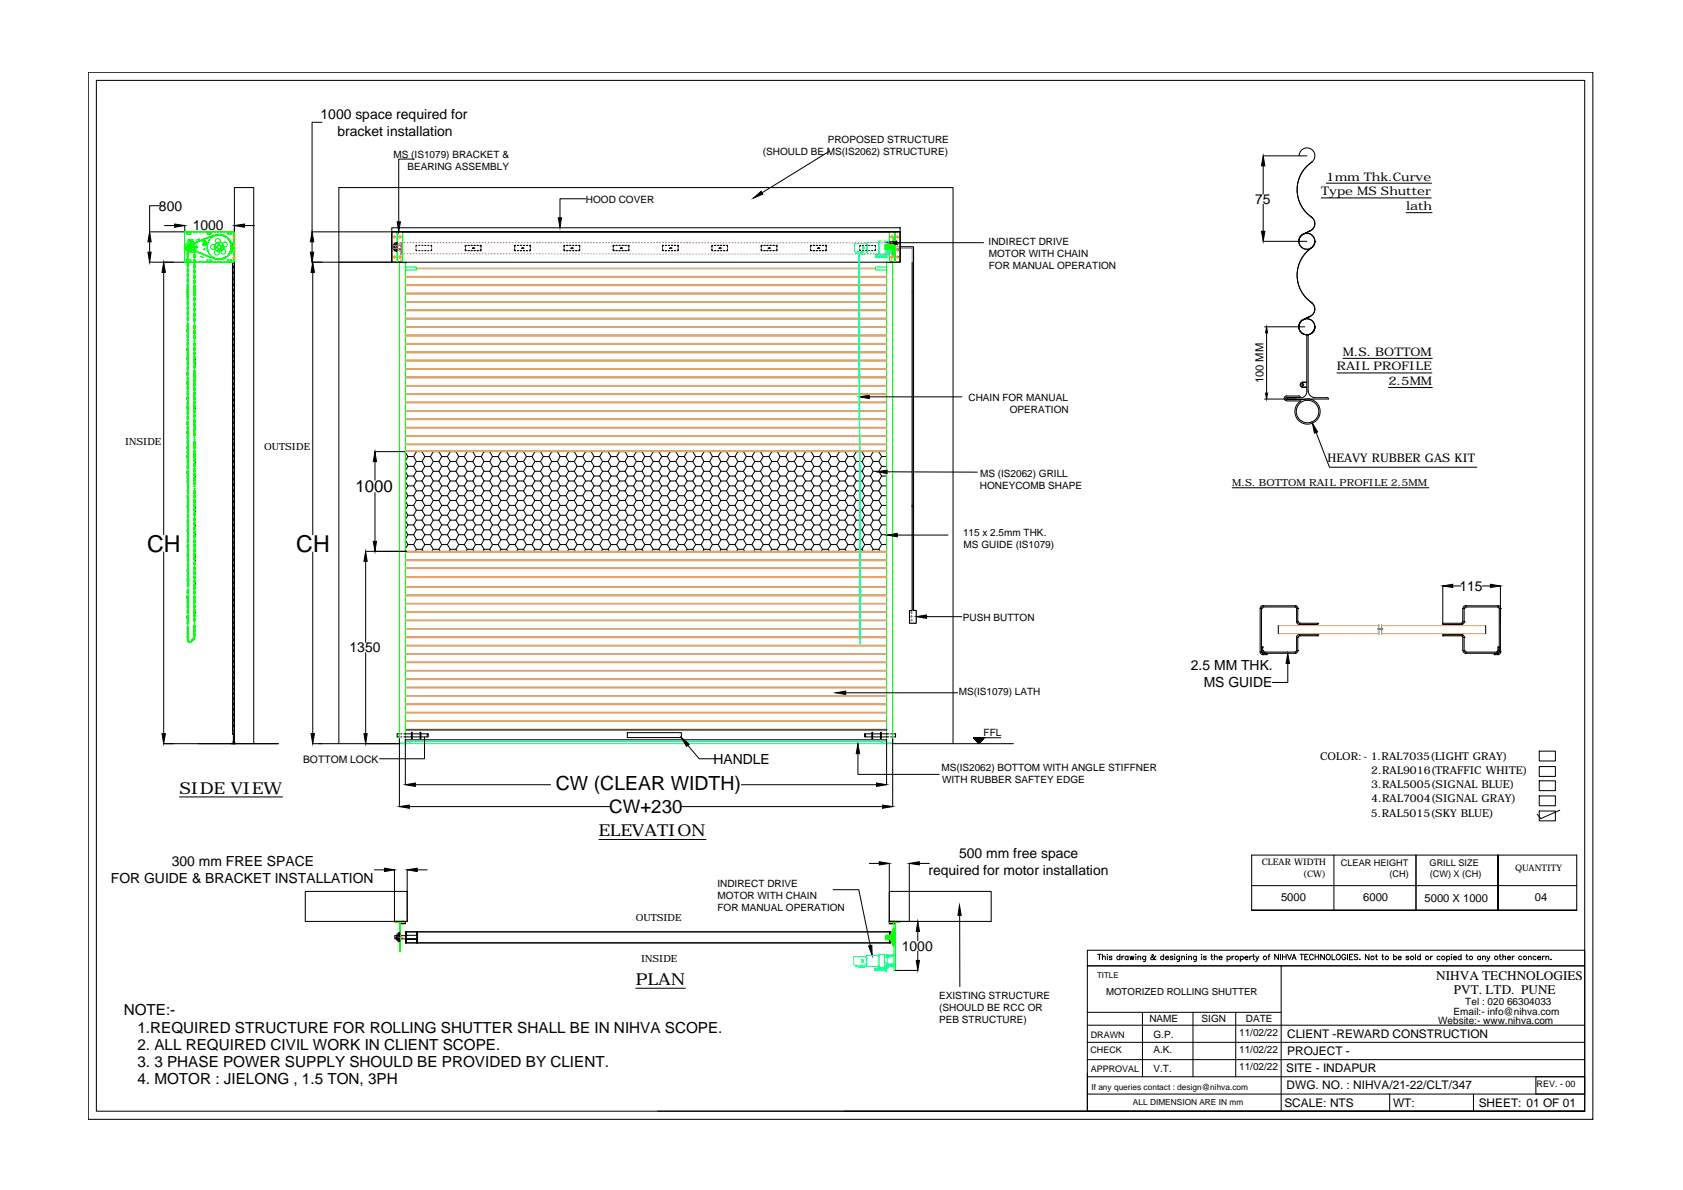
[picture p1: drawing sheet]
<svg xmlns="http://www.w3.org/2000/svg" width="420mm" height="297mm" viewBox="0 0 420 297" stroke-linecap="round" stroke-linejoin="round" font-family="sans-serif">
<defs><g id="words">
<g font-size="5.8">
<text x="36.7" y="137.7">CH</text>
<text x="74" y="137.7">CH</text>
</g>
<text font-size="4.9" x="138.8" y="197.1">CW (CLEAR WIDTH)</text>
<text font-size="4.7" x="152.1" y="203">CW+230</text>
<text font-size="4.2" x="88.8" y="122.9">1000</text>
<g font-size="4.1">
<text x="44.8" y="198.1">SIDE VIEW</text>
<text x="149.5" y="208.7">ELEVATION</text>
<text x="158.7" y="245.8">PLAN</text>
</g>
<g font-size="3.8">
<text x="30.9" y="253.4">NOTE:-</text>
<text x="34.3" y="257.7">1.REQUIRED STRUCTURE FOR ROLLING SHUTTER SHALL BE IN NIHVA SCOPE.</text>
<text x="34.3" y="262">2. ALL REQUIRED CIVIL WORK IN CLIENT SCOPE.</text>
<text x="34.3" y="266.4">3. 3 PHASE POWER SUPPLY SHOULD BE PROVIDED BY CLIENT.</text>
<text x="34.3" y="270.7">4. MOTOR : JIELONG , 1.5 TON, 3PH</text>
</g>
<g font-size="3.5">
<text x="80" y="29.7">1000 space required for</text>
<text x="84.3" y="33.9">bracket installation</text>
<text x="39.7" y="52.6">800</text>
<text x="313.4" y="50.9">75</text>
<text x="48.1" y="57.5">1000</text>
<text x="364.3" y="147.5">115</text>
<text x="87.3" y="162.9">1350</text>
<text x="297.3" y="167.3">2.5 MM THK.</text>
<text x="300.5" y="171.6">MS GUIDE</text>
<text x="178.1" y="190.7">HANDLE</text>
<text x="239.5" y="214.3">500 mm free space</text>
<text x="27.7" y="220.5">FOR GUIDE &amp; BRACKET INSTALLATION</text>
<text x="42.9" y="216.2">300 mm FREE SPACE</text>
<text x="231.8" y="218.5">required for motor installation</text>
<text x="225.1" y="237.4">1000</text>
</g>
<g font-size="3.3">
<text x="358.6" y="244.6">NIHVA TECHNOLOGIES</text>
<text x="363" y="248.1">PVT. LTD. PUNE</text>
</g>
<g font-size="3">
<text x="331.1" y="45.1">1mm Thk.Curve</text>
<text x="329.8" y="48.8">Type MS Shutter</text>
<text x="351" y="52.5">lath</text>
<text x="335.3" y="88.8">M.S. BOTTOM</text>
<text x="333.8" y="92.5">RAIL PROFILE</text>
<text x="346.6" y="96.1">2.5MM</text>
<text x="331.4" y="115.4">HEAVY RUBBER GAS KIT</text>
<text x="321.3" y="259.1">CLIENT -REWARD CONSTRUCTION</text>
<text x="321.4" y="263.4">PROJECT -</text>
<text x="321.1" y="267.7">SITE - INDAPUR</text>
<text x="321.2" y="271.9">DWG. NO. : NIHVA/21-22/CLT/347</text>
<text x="320.6" y="276.3">SCALE: NTS</text>
<text x="347.8" y="276.2">WT:</text>
<text x="369.2" y="276.3">SHEET: 01 OF 01</text>
</g>
<g font-size="2.8">
<text x="315.4" y="95.7" transform="rotate(-90 315.4 95.7)">100 MM</text>
<text x="319.8" y="224.9">5000</text>
<text x="340.3" y="224.9">6000</text>
<text x="355.7" y="225">5000 X 1000</text>
<text x="383.2" y="225">04</text>
</g>
<g font-size="2.7">
<text x="329.5" y="189.8">COLOR:- 1.RAL7035(LIGHT GRAY)</text>
<text x="342.3" y="193.2">2.RAL9016(TRAFFIC WHITE)</text>
<text x="342.3" y="196.7">3.RAL5005(SIGNAL BLUE)</text>
<text x="342.3" y="200.3">4.RAL7004(SIGNAL GRAY)</text>
<text x="342.2" y="204">5.RAL5015(SKY BLUE)</text>
</g>
<text font-size="2.6" x="75.7" y="190.3">BOTTOM LOCK</text>
<g font-size="2.5">
<text x="206.6" y="35.7">PROPOSED STRUCTURE</text>
<text x="98.2" y="39.4">MS (IS1079) BRACKET &amp;</text>
<text x="190.5" y="38.8">(SHOULD BE MS(IS2062) STRUCTURE)</text>
<text x="101.7" y="42.4">BEARING ASSEMBLY</text>
<text x="146.3" y="50.8">HOOD COVER</text>
<text x="246.8" y="61">INDIRECT DRIVE</text>
<text x="246.9" y="64.1">MOTOR WITH CHAIN</text>
<text x="246.9" y="67.1">FOR MANUAL OPERATION</text>
<text x="241.8" y="100">CHAIN FOR MANUAL</text>
<text x="252.1" y="103.1">OPERATION</text>
<text x="31.2" y="111.2">INSIDE</text>
<text x="66" y="112.4">OUTSIDE</text>
<text x="244.7" y="119.1">MS (IS2062) GRILL</text>
<text x="244.6" y="122.1">HONEYCOMB SHAPE</text>
<text x="307.6" y="121.2">M.S. BOTTOM RAIL PROFILE 2.5MM</text>
<text x="240.4" y="133.8">115 x 2.5mm THK.</text>
<text x="240.6" y="136.8">MS GUIDE (IS1079)</text>
<text x="240.4" y="155">PUSH BUTTON</text>
<text x="239.4" y="173.6">MS(IS1079) LATH</text>
<text x="245.5" y="183.6">FFL</text>
<text x="235" y="192.5">MS(IS2062) BOTTOM WITH ANGLE STIFFNER</text>
<text x="235.2" y="195.5">WITH RUBBER SAFTEY EDGE</text>
<text x="179.1" y="221.4">INDIRECT DRIVE</text>
<text x="179.1" y="224.4">MOTOR WITH CHAIN</text>
<text x="179.1" y="227.4">FOR MANUAL OPERATION</text>
<text x="158.7" y="230">OUTSIDE</text>
<text x="160" y="240.2">INSIDE</text>
<text x="234.5" y="249.3">EXISTING STRUCTURE</text>
<text x="365.8" y="250.8">Tel : 020 66304033</text>
<text x="234.5" y="255.3">PEB STRUCTURE)</text>
<text x="234.5" y="252.3">(SHOULD BE RCC OR</text>
<text x="286.9" y="255.1">NAME</text>
<text x="300" y="255.1">SIGN</text>
<text x="311" y="255.1">DATE</text>
<text x="359" y="255.7">Website:- www.nihva.com</text>
<text x="362.9" y="253.3">Email:- info@nihva.com</text>
<text x="288" y="259">G.P.</text>
<text x="288" y="262.7">A.K.</text>
<text x="309.3" y="258.5">11/02/22</text>
<text x="309.3" y="262.8">11/02/22</text>
<text x="288" y="267.6">V.T.</text>
<text x="309.3" y="267.1">11/02/22</text>
</g>
<text font-size="2.4" x="276.1" y="248.5">MOTORIZED ROLLING SHUTTER</text>
<g font-size="2.3">
<text x="334.7" y="216.2">CLEAR HEIGHT</text>
<text x="346.9" y="218.9">(CH)</text>
<text x="356.9" y="216.2">GRILL SIZE</text>
<text x="356.9" y="218.9">(CW) X (CH)</text>
</g>
<g font-size="2.2">
<text x="315" y="216">CLEAR WIDTH</text>
<text x="325.3" y="218.8">(CW)</text>
<text x="378.2" y="217.4">QUANTITY</text>
<text x="272.2" y="262.8">CHECK</text>
<text x="272.3" y="259">DRAWN</text>
<text x="272.3" y="267.5">APPROVAL</text>
<text x="383.6" y="271.4">REV. - 00</text>
</g>
<g font-size="2.1">
<text x="272.5" y="272.1">If any queries contact : design@nihva.com</text>
<text x="282.8" y="275.9">ALL DIMENSION ARE IN mm</text>
</g>
<text font-size="2" x="273.9" y="244.1">TITLE</text>
</g></defs>
<!-- layer: 0 -->
<g fill="none" stroke="#dda56e" stroke-width=".25">
<path d="M101.2 79.7h120.1M101.2 79.5h120.1M101.2 77.6h120.1M101.2 77.4h120.1M101.2 75.5h120.1M101.2 75.3h120.1M101.2 73.4h120.1M101.2 73.2h120.1M101.2 71.3h120.1M101.2 71.1h120.1M101.2 69.2h120.1M101.2 69h120.1"/>
<path d="M101.2 67.1h.2M103.9 67.1h114.7M103.9 66.9h114.7M221.3 79.5h-120.1h120.1M221.3 77.4h-120.1h120.1M221.3 75.3h-120.1h120.1M221.3 73.2h-120.1h120.1M221.3 71.1h-120.1h120.1M221.3 69h-120.1h120.1M99.7 88.6h.1M101.2 98.5h120.1M101.2 96.4h120.1"/>
<path d="M101.2 96.2h120.1M101.2 94.3h120.1M101.2 94.1h120.1M101.2 92.2h120.1M101.2 92h120.1M101.2 90.1h120.1M101.2 89.9h120.1M101.2 88.1h120.1M101.2 87.8h120.1M101.2 85.9h120.1M101.2 85.7h120.1M101.2 83.9h120.1"/>
<path d="M101.2 83.7h120.1M101.2 81.7h120.1M101.2 81.6h120.1M221.3 98.3h-120.1h120.1M221.3 96.2h-120.1h120.1M221.3 94.1h-120.1h120.1M221.3 92h-120.1h120.1M221.3 89.9h-120.1h120.1M221.3 87.8h-120.1h120.1M221.3 85.7h-120.1h120.1M221.3 83.7h-120.1h120.1M221.3 81.6h-120.1h120.1"/>
<path d="M101.2 109h120.1M101.2 106.8h120.1M101.2 106.7h120.1M101.2 104.8h120.1M101.2 102.7h120.1M101.2 100.6h120.1M101.2 111h120.1M101.2 112.7h120.1M221.3 108.8h-120.1h120.1M221.3 106.7h-120.1h120.1M221.3 104.6h-120.1h120.1M221.3 102.5h-120.1h120.1"/>
<path d="M221.3 100.4h-120.1h120.1M221.3 110.9h-120.1h120.1M221.3 112.6h-120.1h120.1M101.2 140h120.1M101.2 137.8h120.1M101.2 137.6h120.1M221.3 139.8h-120.1h120.1M221.3 137.6h-120.1h120.1M101.2 159.2h120.1M101.2 159h120.1M101.2 157.1h120.1M101.2 155h120.1"/>
<path d="M101.2 152.9h120.1M101.2 150.8h120.1M101.2 148.7h120.1M101.2 148.5h120.1M101.2 146.6h120.1M101.2 144.2h120.1M101.2 141.9h120.1M221.3 159h-120.1h120.1M221.3 156.9h-120.1h120.1M221.3 154.8h-120.1h120.1M221.3 152.7h-120.1h120.1M221.3 150.6h-120.1h120.1"/>
<path d="M221.3 148.5h-120.1h120.1M221.3 146.4h-120.1h120.1M221.3 144h-120.1h120.1M221.3 141.8h-120.1h120.1M319.1 158.2h25.2M319.1 156.2h25.1M344.9 156.2h26M344.9 158.2h26M101.2 179.9h120.1M101.2 178h120.1M101.2 175.9h120.1M101.2 173.8h120.1"/>
<path d="M101.2 171.7h120.1M101.2 169.6h120.1M101.2 169.5h120.1M101.2 167.6h120.1M101.2 165.4h120.1M101.2 163.4h120.1M101.2 161.3h120.1M221.3 177.8h-120.1h120.1M221.3 175.7h-120.1h120.1M221.3 173.6h-120.1h120.1M221.3 171.5h-120.1h120.1M221.3 169.5h-120.1h120.1"/>
<path d="M221.3 167.3h-120.1h120.1M221.3 165.3h-120.1h120.1M221.3 163.2h-120.1h120.1M221.3 161.1h-120.1h120.1M101.2 182.2h120.1M101.2 182h120.1M101.2 180.1h120.1"/>
</g>
<g fill="none" stroke="#0f0" stroke-width=".25">
<path d="M46.1 58h.4M46.7 58h.5M46.7 58.2h.8M46.7 58.5h.8M46.7 58.1l-.1 .2 .1 .1M47.2 59.9v.1zM47.3 60h.1M47.3 59.9l.1 .1zM47.5 58h.4M47.5 58.1l.2 .2-.2 .1M47.7 59.9l.1 .1zM47.8 59.9h.1"/>
<path d="M47.9 59.9v.1zM48 59.9h.1M48.2 58h.5M49 58h.5M49.5 59.7h.3l-.3 .1zM49.5 59.8l-.6 .2M49.7 58h.5M50.4 58h.5M51.2 58h.5M51.8 58.1l-.1 .2 .1 .1M51.8 58.2h.8M51.8 58.5h.8"/>
<path d="M52 58h.5M52.6 58.1l.2 .2-.2 .1M52.6 59.6h-.1l-.2 .4-.3 .2 .1 .2-.3 .3 .1 .2-.1-.2-.4 .1M52.7 59.6h.1M52.7 58h.5M53 59.3l-.4 .1 .1 .2M53.4 58h.5M54 58.6a3.2 3.2 0 0 1 3.9 3.5 3.2 3.2 0 0 1-4.6 2.4l-5.9-2.4-.3-.4 .3-.5M54.1 58.6l-3.1 1-3.6 1.6M54.2 58h.5M55 58h.5M55.7 58h.5"/>
<path d="M55.9 59.1v-.3l-.5 .1v-.2l-.3-.1-.2 .2-.1-.2h-.2l-.1 .2-.2-.2-.3 .1v.2l-.5-.1v.3l-.2-.2-.2 .4M55.9 59h.1M55.9 59.1l.2-.2 .3 .2-.1 .2M56.4 59.3l.4 .1v.2M56.4 58h.6M56.8 59.6l.3 .2-.1 .2M56.9 58.2h.8M56.9 58.5h.8M56.9 58.1l-.1 .2 .1 .1M57.1 60l.3 .2-.1 .2M57.2 58h.5M57.7 58.1l.2 .2-.2 .1"/>
<path d="M58 58h.3M58.3 57.9h-12.2v7.5h12.2M58.3 57.9h.2v7.5h-.2M58.3 57.9v7.5M97.8 57.9h2.7v7.5h-2.7zM99.1 57.9v7.5M99.3 57.9v7.5M223 59.6v4.1v-2v1.7l-.2-.2v-3.1l.2-.2v1.8zM223 59.6v-.2h.3l-.1 2.3M223.3 59.4l-.1 2.3M223.3 57.9v7.5M223.3 58l-.3-.1h.4v7.5h-.4h.3"/>
<path d="M46.1 65.4h.4M46.7 64.9l1 .1-1 .2M46.7 65.4h.5M46.7 64.9l-.1 .1 .1 .2M47.1 60l.9 .1zM47.3 61.6v.2M47.3 61.5v.1M47.3 61.8v.1M47.3 61.6h.1M47.3 61.8h.1M47.4 61.5h-.1M47.4 61.9h.1"/>
<path d="M47.4 61.4l-.1 .1M47.4 61.9l.1 .1M47.4 61.3l5.1-2.1a3.7 3.7 0 0 1 4.4 .3 3.1 3.1 0 0 1 .5 3.6 3.1 3.1 0 0 1-3.3 1.6M47.5 61.4h-.1M47.5 61.3a.4 .4 0 0 0 0 .7l2.8 1.3 3.8 1.3M47.5 65.4h.4M47.5 62h.1M47.5 61.3l-.1 .1M47.6 62h.1M47.7 61.3h-.1M47.7 61.3h.1M47.7 61.3l.1 .1"/>
<path d="M47.8 62h.1M47.9 61.4v.1M47.9 61.4h.1M47.9 61.5l.1 .3M47.9 61.8l-.3 .2M47.9 61.9h.1M48 61.5h.1M48.2 60.4v-.6h-1.2v.6M48.2 65.4h.5M49 65.4h.5M49 61.5h.4v.3h-.4M49.2 61.5v.3"/>
<path d="M49.7 65.4h.5M50 64l.3 .1-.1 .1zM50.3 64.1l.6 .2M50.4 65.4h.5M50.8 60.7l-.4-.5 .2-.3 .3 .1 .1 .6 .4 .2M50.8 60.6a.4 .4 0 0 0 0 .7 .4 .4 0 0 0 .6-.3M51.2 60.2l.1-.1zM51.2 65.4h.5M51.3 60.2l.3 .4M51.4 60.8h.1M51.8 65.2h.8M51.8 64.9h.8"/>
<path d="M51.8 64.8l-.1 .2 .1 .1M51.8 61.9h.1M51.8 61.4h.1M51.9 62.4l-.1 .2 .3 .3-.1 .2 .3 .2 .2 .4h.1M51.9 61h-.2v.3l.1 .1-.1 .1 .1 .4-.1 .4 .2 .1M51.9 62.4h.1M52 65.4h.5M52 60.9l-.6 .1M52.6 64.8l.2 .2-.2 .1M52.7 63.7l-.1 .2 .4 .1M52.7 65.4h.5M53.1 64.1v.2l.2 .1 .2-.1 .3 .3 .1-.2"/>
<path d="M53.4 65.4h.5M54 64.5v.1l.3 .1 .1-.2 .2 .2h.2l.1-.2M54.1 61.5l.2 .1-.2 .2 .1 .2 .4 .3v-.2l.3 .1 .3-.2 .1-.2-.2-.2 .2-.1M54.2 65.4h.5M54.5 61.1l.1 .2 .3-.2M54.6 61.1l-.5 .4M54.9 61.1l.4 .4M55 65.4h.5M55 64.5h.1M55.4 64.5l-.3 .2-.1-.2M55.5 64.5h.1M55.7 65.4h.5"/>
<path d="M55.9 64.3l-.3 .3-.1-.2M56 64.3h-.1M56.4 65.4h.6M56.8 64.9h.9l.2 .1-1 .2zM57 63.3l.1 .2-.4 .2 .1 .2-.4 .1-.3 .4-.2-.1M57.2 65.4h.5M57.3 62.9l.1 .2-.3 .2M57.3 60.4l.2 .1v.4M57.5 61h.2l-.1 .4M57.5 60.9h.1M57.5 62.4h.1M57.6 61.9l.1 .4-.4 .6"/>
<path d="M57.6 61.4l.2 .1-.2 .4M57.6 61.4h.1M57.6 61.9h.1M57.8 62.7l.3 .1-.4 .4zM58 60.5l.2 .9-.2 1.3M58 65.4h.3M97.8 65.4h3.4v120.2h-1.5M99.7 65.4l.1 120.1M99.9 65.6h1.3M101.2 66.7h2.7v.7h-2.7M101.4 67.1h.1M221.1 61.3v.8"/>
<path d="M221.2 61.2v.9zM221.2 61.8v.1M221.2 61v.5l.3-.1M221.2 61.4v.1M221.3 61.3h-.3v.7h.3M221.3 66.7h-2.7v.7h2.7M221.3 65.6h1.6M221.4 61.3h1.1M221.4 62l1.1 .1M221.5 61.9l-.3-.1v.5M222 60.3v-2.4h2.7v7.5h-2.7v-2M222.5 61h-1.3v.4h.3v-.2h1"/>
<path d="M222.5 62.1h-1v-.2h-.3v.4h1.3M222.5 60.9l.1 1.5zM222.5 61.7h-1.3h1.3M222.6 60.8h.2v1.6h-.2M222.6 61.3h.1M222.6 62h.1M222.8 61.3h.4M222.8 62h.4M223.2 61.7l.1 2.2h-.3v-.2M223.2 61.7l.1 2.2M223.2 61.3h.2M223.2 62h.2"/>
<path d="M223.3 62.7h.1M223.3 62.9h.1M223.3 60.5h.1M223.3 60.6h.1M46.9 83.1v.3M48.5 83.4v.3M46.9 159.4l-.1 .2M99.9 185.5h.2M100.2 185.5h.2M100.5 185.5h.2M100.8 185.5h.2M101.1 185.5h.1"/>
<path d="M221.3 185.5h.2M221.5 185.5h.3M221.8 185.5h.3M222.1 185.5h.2M222.4 185.5h.2M222.7 185.5h.2v-120.1h-1.6v120.2h1.6M98.5 230h2.7v.2h-2.7zM98.5 230.2h.2M99.8 230.2h.1v7.4h-.1zM221.2 233.6v.8zM221.2 233.6h-.2v.7h.3M221.2 233.6h.1"/>
<path d="M221.2 234.1h.1M221.2 233.6v.8M221.2 233.4v.4h.3M221.2 233.8h.1M221.4 233.6h1.1M221.4 234.3h1.1M221.5 234.1h-.3v.4M221.5 234.1h.1M221.5 233.8h.1M222.4 233.4h-1.2v.4h.3v-.2h.9M222.4 234.4h-.9v-.3h-.3v.4h1.2M222.4 233.3l.1 1.4z"/>
<path d="M222.4 234h-1.2h1.2M222.5 233.2h.2v1.5h-.2M222.6 233.6h.1M222.6 234.3h.1M222.8 233.6h.4M222.8 234.3h.4M222.9 232.1v3.8v-1.9v1.5l-.2-.1v-2.9l.2-.1v1.6zM222.9 232.1v-.2h.3l-.1 2.1M223.1 234l.1 2.1h-.3v-.2M223.1 234l.1 2.1M223.2 230.2h.4v12h-.4zM223.2 231.9l-.1 2.1"/>
<path d="M223.2 233.2v1.5M223.4 230.2v.3M223.4 230.7v.5M223.4 231.5v.4M223.4 232.2v.5M223.4 233v.5M223.4 233.7v.5M223.4 234.5v.5M223.4 235.2v.5M223.4 236v.5M223.4 236.7v.5M223.4 237.4v.6"/>
<path d="M223.4 238.2v.5M223.4 239v.5M223.4 239.7v.5M224.7 230h-2.7v.2h2.7M223.4 240.5v.5M223.4 241.2v.5M223.4 242v.2"/>
<circle cx="50.5" cy="59.9" r=".02"/>
<circle cx="50.5" cy="59.9" r=".06"/>
<circle cx="50.9" cy="59.7" r=".02"/>
<circle cx="50.9" cy="59.7" r=".06"/>
<circle cx="51.3" cy="59.5" r=".02"/>
<circle cx="51.3" cy="59.5" r=".06"/>
<circle cx="51.7" cy="59.4" r=".02"/>
<circle cx="51.7" cy="59.4" r=".06"/>
<circle cx="52.1" cy="59.3" r=".02"/>
<circle cx="52.1" cy="59.3" r=".06"/>
<circle cx="52.4" cy="59.2" r=".02"/>
<circle cx="52.4" cy="59.2" r=".06"/>
<circle cx="52.8" cy="59" r=".02"/>
<circle cx="52.8" cy="59" r=".06"/>
<circle cx="53.2" cy="58.9" r=".02"/>
<circle cx="53.2" cy="58.9" r=".06"/>
<circle cx="53.5" cy="58.8" r=".02"/>
<circle cx="53.5" cy="58.8" r=".06"/>
<circle cx="53.9" cy="58.7" r=".02"/>
<circle cx="53.9" cy="58.7" r=".06"/>
<circle cx="54.3" cy="58.6" r=".02"/>
<circle cx="54.3" cy="58.6" r=".06"/>
<circle cx="54.7" cy="58.5" r=".02"/>
<circle cx="54.7" cy="58.5" r=".06"/>
<circle cx="55.2" cy="58.6" r=".02"/>
<circle cx="55.2" cy="58.6" r=".06"/>
<circle cx="55.6" cy="58.7" r=".02"/>
<circle cx="55.6" cy="58.7" r=".06"/>
<circle cx="56" cy="58.8" r=".02"/>
<circle cx="56" cy="58.8" r=".06"/>
<circle cx="56.3" cy="58.9" r=".02"/>
<circle cx="56.3" cy="58.9" r=".06"/>
<circle cx="56.8" cy="59.3" r=".02"/>
<circle cx="56.8" cy="59.3" r=".06"/>
<circle cx="57.1" cy="59.7" r=".02"/>
<circle cx="57.1" cy="59.7" r=".06"/>
<circle cx="98.5" cy="59.1" r=".19"/>
<circle cx="99.9" cy="59.1" r=".19"/>
<circle cx="222.7" cy="59.1" r=".19"/>
<circle cx="224.1" cy="59.1" r=".19"/>
<circle cx="47" cy="60.5" r=".11"/>
<circle cx="47" cy="62.8" r=".11"/>
<circle cx="47.2" cy="61.5" r=".02"/>
<circle cx="47.2" cy="61.5" r=".06"/>
<circle cx="47.2" cy="61.9" r=".02"/>
<circle cx="47.2" cy="61.9" r=".06"/>
<circle cx="47.4" cy="61.2" r=".02"/>
<circle cx="47.4" cy="61.2" r=".06"/>
<circle cx="47.7" cy="61.7" r="1.42"/>
<circle cx="47.7" cy="61.7" r="1.08"/>
<circle cx="47.7" cy="61.7" r=".78"/>
<circle cx="47.7" cy="61.7" r=".11"/>
<circle cx="47.7" cy="62.2" r=".02"/>
<circle cx="47.7" cy="61.1" r=".02"/>
<circle cx="47.7" cy="61.1" r=".06"/>
<circle cx="47.7" cy="62.2" r=".06"/>
<circle cx="48.1" cy="60.9" r=".02"/>
<circle cx="48.1" cy="62.4" r=".02"/>
<circle cx="48.1" cy="60.9" r=".06"/>
<circle cx="48.1" cy="62.4" r=".06"/>
<circle cx="48.5" cy="62.6" r=".02"/>
<circle cx="48.5" cy="60.7" r=".02"/>
<circle cx="48.5" cy="62.6" r=".06"/>
<circle cx="48.5" cy="60.7" r=".06"/>
<circle cx="48.9" cy="62.8" r=".02"/>
<circle cx="48.9" cy="60.5" r=".02"/>
<circle cx="48.9" cy="61.7" r=".11"/>
<circle cx="48.9" cy="60.5" r=".06"/>
<circle cx="48.9" cy="62.8" r=".06"/>
<circle cx="49.4" cy="60.3" r=".02"/>
<circle cx="49.4" cy="62.9" r=".02"/>
<circle cx="49.4" cy="60.3" r=".06"/>
<circle cx="49.4" cy="62.9" r=".06"/>
<circle cx="49.7" cy="60.2" r=".02"/>
<circle cx="49.7" cy="63.1" r=".02"/>
<circle cx="49.7" cy="63.1" r=".06"/>
<circle cx="49.7" cy="60.2" r=".06"/>
<circle cx="50.1" cy="63.3" r=".02"/>
<circle cx="50.1" cy="60" r=".02"/>
<circle cx="50.1" cy="60" r=".06"/>
<circle cx="50.1" cy="63.3" r=".06"/>
<circle cx="50.5" cy="63.4" r=".02"/>
<circle cx="50.5" cy="63.4" r=".06"/>
<circle cx="50.7" cy="60.1" r=".11"/>
<circle cx="50.9" cy="63.6" r=".02"/>
<circle cx="50.9" cy="63.6" r=".06"/>
<circle cx="51" cy="61" r=".06"/>
<circle cx="51" cy="62.3" r=".06"/>
<circle cx="51" cy="62.3" r=".15"/>
<circle cx="51" cy="61" r=".15"/>
<circle cx="51.3" cy="63.7" r=".02"/>
<circle cx="51.3" cy="63.7" r=".06"/>
<circle cx="51.7" cy="63.9" r=".02"/>
<circle cx="51.7" cy="63.9" r=".06"/>
<circle cx="52.1" cy="64" r=".02"/>
<circle cx="52.1" cy="64" r=".06"/>
<circle cx="52.4" cy="64.1" r=".02"/>
<circle cx="52.4" cy="64.1" r=".06"/>
<circle cx="52.8" cy="64.2" r=".02"/>
<circle cx="52.8" cy="64.2" r=".06"/>
<circle cx="53.2" cy="64.4" r=".02"/>
<circle cx="53.2" cy="64.4" r=".06"/>
<circle cx="53.2" cy="61.7" r=".61"/>
<circle cx="53.5" cy="64.5" r=".02"/>
<circle cx="53.5" cy="64.5" r=".06"/>
<circle cx="53.8" cy="61.7" r=".11"/>
<circle cx="54" cy="64.7" r=".02"/>
<circle cx="54" cy="64.7" r=".06"/>
<circle cx="54.1" cy="63.1" r=".61"/>
<circle cx="54.4" cy="60.1" r=".61"/>
<circle cx="54.5" cy="64.7" r=".02"/>
<circle cx="54.5" cy="64.7" r=".06"/>
<circle cx="54.7" cy="61.7" r="1.21"/>
<circle cx="54.7" cy="60.7" r=".11"/>
<circle cx="54.7" cy="62.5" r=".11"/>
<circle cx="54.7" cy="61.7" r=".36"/>
<circle cx="55" cy="64.7" r=".02"/>
<circle cx="55" cy="64.7" r=".06"/>
<circle cx="55.5" cy="64.7" r=".02"/>
<circle cx="55.5" cy="64.7" r=".06"/>
<circle cx="55.6" cy="61.7" r=".11"/>
<circle cx="55.7" cy="62.8" r=".61"/>
<circle cx="55.9" cy="64.5" r=".02"/>
<circle cx="55.9" cy="64.5" r=".06"/>
<circle cx="56.1" cy="61" r=".61"/>
<circle cx="56.2" cy="64.4" r=".02"/>
<circle cx="56.2" cy="64.4" r=".06"/>
<circle cx="56.6" cy="64.2" r=".02"/>
<circle cx="56.6" cy="64.2" r=".06"/>
<circle cx="56.9" cy="63.9" r=".02"/>
<circle cx="56.9" cy="63.9" r=".06"/>
<circle cx="57.1" cy="63.6" r=".02"/>
<circle cx="57.1" cy="63.6" r=".06"/>
<circle cx="57.4" cy="60" r=".02"/>
<circle cx="57.4" cy="63.3" r=".02"/>
<circle cx="57.4" cy="63.3" r=".06"/>
<circle cx="57.4" cy="60" r=".06"/>
<circle cx="57.6" cy="60.4" r=".02"/>
<circle cx="57.6" cy="63" r=".02"/>
<circle cx="57.6" cy="63" r=".06"/>
<circle cx="57.6" cy="60.4" r=".06"/>
<circle cx="57.7" cy="62.6" r=".02"/>
<circle cx="57.7" cy="60.7" r=".02"/>
<circle cx="57.7" cy="60.7" r=".06"/>
<circle cx="57.7" cy="62.6" r=".06"/>
<circle cx="57.8" cy="62.3" r=".02"/>
<circle cx="57.8" cy="61.1" r=".02"/>
<circle cx="57.8" cy="61.1" r=".06"/>
<circle cx="57.8" cy="62.3" r=".06"/>
<circle cx="57.8" cy="61.9" r=".02"/>
<circle cx="57.8" cy="61.5" r=".02"/>
<circle cx="57.8" cy="61.5" r=".06"/>
<circle cx="57.8" cy="61.9" r=".06"/>
<circle cx="98.5" cy="62.4" r=".19"/>
<circle cx="98.5" cy="64.2" r=".19"/>
<circle cx="98.5" cy="60.9" r=".19"/>
<circle cx="99.9" cy="64.2" r=".19"/>
<circle cx="99.9" cy="60.9" r=".19"/>
<circle cx="99.9" cy="62.4" r=".19"/>
<circle cx="222.7" cy="64.2" r=".19"/>
<circle cx="224.1" cy="60.9" r=".19"/>
<circle cx="224.1" cy="64.2" r=".19"/>
<circle cx="224.1" cy="62.4" r=".19"/>
</g>
<g fill="none" stroke="#000" stroke-width=".25">
<path d="M22 18h375.7v261.4h-375.7zM24.1 20.1h371.5v257.3h-371.5zM80.4 30.5h-2.5v27.4h146.8M103.5 39.7h-4v15.7M207.1 37.7l-16.9 10.4M315.4 38.9h10.9M324.3 38.9a1.97 1.97 0 0 1 2.9-1.8 1.97 1.97 0 0 1 .2 3.4M39.8 51.4h-2.4v6.5h8.7v-1.6M41.1 56.3h2.5M61 56.3h2.5M97.8 56.9h126.9v8.5h-126.9zM146.2 49.6h-6.4v4.8"/>
<path d="M315.4 41.4v7M315.4 51v6.7M325.2 58.5a2.01 2.01 0 0 0 .1 3.5 2.01 2.01 0 0 0 3-1.8M327.1 57.6l-1.9 .9 1.9-.9M327.2 54.1a2.01 2.01 0 0 1 1.1 1.8 2.01 2.01 0 0 1-1.2 1.7M327.4 54.2a1.97 1.97 0 0 1-.3 3.4M327.6 40.4a8.3 8.3 0 0 0 0 13.9M329.8 49.4h27.5M331.1 45.7h26.3M351 53.1h6.5M37.3 65.4h9M37.4 60.4v2.5"/>
<path d="M40.9 68v65.5M77.9 65.4h19.9M77.9 60.4v2.5M78.1 68v65.5M84.6 65.4h13.2v-7.5h126.9v7.5M98.3 61.3h.8M98.3 62.1h.8M98.3 61.7h.2M98.9 60.5h.2v2.3h-.2zM98.9 61.2h-.6v.9h.6M98.9 60.8h-.4v1.7h.4M98.9 60.7h.2"/>
<path d="M98.9 60.9h.2M98.9 62.4h.2M98.9 62.7h.2M101.2 65.6h.1M103.9 62.1v.5h.2M104.1 61.3h-.2v.4M104.5 61.3h.3M104.5 62.6h.3M105.3 61.3h.3M105.3 62.6h.3M106 61.3h.4M106 62.6h.4"/>
<path d="M106.8 61.3h.3M106.8 62.6h.3M107.5 61.3h.3v.4M107.8 62.1v.5h-.3M116.2 62.1v.5h.2M116.4 61.3h-.2v.4M116.9 61.3h.3M116.9 62.6h.3M117.6 61.3h.3M117.6 62.6h.3M118 61.9v.2M118.1 61.8l.2 .1"/>
<path d="M118.3 61.9h.1M118.3 61.3h.3M118.3 62.6h.3M119.1 61.3h.3M119.1 62.6h.3M119.9 61.3h.2v.4M120.1 62.1v.5h-.2M128.5 62.1v.5h.2M128.7 61.3h-.2v.4M129.2 61.3h.3M129.2 62.6h.3M129.9 61.3h.3"/>
<path d="M129.9 62.6h.3M130.2 61.9l.2 .2M130.4 61.8l.1 .1M130.5 61.9h.1M130.7 61.3h.3M130.7 62.6h.3M131.4 61.3h.3M131.4 62.6h.3M132.2 61.3h.2v.4M132.4 62.1v.5h-.2M140.8 62.1v.5h.2M141 61.3h-.2v.4"/>
<path d="M141.4 61.3h.4M141.4 62.6h.4M142.2 61.3h.3M142.2 62.6h.3M142.6 61.9l.1 .2M142.8 61.8v.1M142.8 61.9h.1M143 61.3h.3M143 62.6h.3M143.7 61.3h.3M143.7 62.6h.3M144.5 61.3h.2v.4"/>
<path d="M144.7 62.1v.5h-.2M153.1 62.1v.5h.2M153.3 61.3h-.2v.4M153.8 61.3h.3M153.8 62.6h.3M154.5 61.3h.3M154.5 62.6h.3M154.9 61.9l.1 .2M155 61.8l.2 .1M155.2 61.9h.1M155.3 61.3h.3M155.3 62.6h.3"/>
<path d="M156 61.3h.4M156 62.6h.4M156.8 61.3h.2v.4M157 62.1v.5h-.2M165.4 62.1v.5h.2M165.6 61.3h-.2v.4M166.1 61.3h.3M166.1 62.6h.3M166.8 61.3h.3M166.8 62.6h.3M167.2 61.9l.1 .2M167.4 61.8l.1 .1"/>
<path d="M167.5 61.9h.1M167.6 61.3h.3M167.6 62.6h.3M168.3 61.3h.3M168.3 62.6h.3M169.1 61.3h.2v.4M169.3 62.1v.5h-.2M177.7 62.1v.5h.2M177.9 61.3h-.2v.4M178.4 61.3h.3M178.4 62.6h.3M179.2 61.3h.3"/>
<path d="M179.2 62.6h.3M179.5 61.9l.1 .2M179.7 61.8l.1 .1M179.8 61.9h.1M179.9 61.3h.3M179.9 62.6h.3M180.7 61.3h.2M180.7 62.6h.2M181.4 61.3h.2v.4M181.6 62.1v.5h-.2M190 62.1v.5h.3M190.3 61.3h-.3v.4"/>
<path d="M190.7 61.3h.3M190.7 62.6h.3M191.4 61.3h.3M191.4 62.6h.3M191.8 61.9l.1 .2M192 61.8l.1 .1M192.1 61.9h.1M192.2 61.3h.3M192.2 62.6h.3M193 61.3h.3M193 62.6h.3M193.7 61.3h.2v.4"/>
<path d="M193.9 62.1v.5h-.2M202.4 62.1v.5h.2M202.6 61.3h-.2v.4M203 61.3h.3M203 62.6h.3M203.8 61.3h.3M203.8 62.6h.3M204.1 61.9l.1 .2M204.3 61.8l.1 .1M204.4 61.9h.1M204.5 61.3h.3M204.5 62.6h.3"/>
<path d="M205.3 61.3h.3M205.3 62.6h.3M206 61.3h.3v.4M206.3 62.1v.5h-.3M214.6 62.1v.5h.3M214.9 61.3h-.3v.4M215.3 61.3h.3M215.3 62.6h.3M216.1 61.3h.3M216.1 62.6h.3M216.8 61.3h.3M216.8 62.6h.3"/>
<path d="M217.6 61.3h.3M217.6 62.6h.3M218.3 61.3h.2v.4M218.5 62.1v.5h-.2M222.5 61.3h.8M223.9 60.6h21.6M224.7 61.6h3.4v90.8h.6v3.2h-1.7v-3.2h.7v-87M227.7 72.9h.1M315.4 60.2h10.8M324.2 60.2a2.01 2.01 0 0 1 3.1-1.7 2.01 2.01 0 0 1 0 3.5M324.3 60.2a1.97 1.97 0 0 1 2.9-1.7 1.97 1.97 0 0 1 .2 3.3M325.2 79.9a2.01 2.01 0 0 0 .1 3.4 2.01 2.01 0 0 0 3-1.7h-.1"/>
<path d="M327.1 79l-1.9 .9 1.9-.9M327.2 75.4a2.01 2.01 0 0 1 1.1 1.8 2.01 2.01 0 0 1-1.2 1.8M327.4 75.5a1.97 1.97 0 0 1-.3 3.4M327.6 61.8a8.3 8.3 0 0 0 0 13.8M328.3 60.2h.1M48.5 89.8h.1M48.5 90.8h.1M48.5 94.4h.1M48.5 87.5v.1M48.5 96.6h.1M48.5 99.8v.1M217 99.1h23.1"/>
<path d="M315.7 81.6h10M316.2 83.1v15M321.2 98.8h3M321.2 99.7h4.4M321.2 99.1l-.3 .3 .3 .3M321.2 98.8a.61 .61 0 0 0-.6 .6 .61 .61 0 0 0 .6 .6M321.7 99.3h3.4M321.7 99.2l-.4 .4M324.2 81.6h.1M324.2 81.6a2.01 2.01 0 0 1 3.1-1.8 2.01 2.01 0 0 1 0 3.5M324.3 98.8l.3 .4h-3.4M324.3 81.6a1.97 1.97 0 0 1 2.9-1.8 1.97 1.97 0 0 1 .2 3.4"/>
<path d="M325.6 99.7a3.2 3.2 0 0 1 3.9 3.5 3.2 3.2 0 0 1-4.8 2.1 3.2 3.2 0 0 1 .1-5.3M326.2 95.4h-1a.66 .66 0 0 0-.6 .6 .66 .66 0 0 0 .6 .7h1M326.2 95.5h-1a.57 .57 0 0 0-.5 .5 .57 .57 0 0 0 .5 .6h1M326.2 83.6v14.1M326.3 97.7a1.63 1.63 0 0 1-1.1 1.5M326.6 83.7v13.9a1.63 1.63 0 0 0 1.6 1.6M326.8 83.5l-.2 .2M328.2 99.3h3.1M331.2 99.2l.3 .1 .2 .3h-16M333.8 93.1h23.7M335.3 89.5h22.3M346.6 96.7h11"/>
<path d="M48.5 102.1h.1M48.5 106.6h.1M48.5 103.1v.1M48.5 108.8v.1M48.6 114.3h.1M48.6 115.4h.1M48.6 118.9h.1M48.6 112.1h.1M93.6 112.7h7.6M93.6 115.2v4.7M101.2 117.7l.6 1.1M101.2 115.3l.6 1.1"/>
<path d="M101.2 112.9l.6 1.1M101.8 114h1.5M101.8 116.4h1.5M101.8 118.8h1.5M101.8 114l-.6 1.1M101.8 116.4l-.6 1.1M101.8 118.8l-.6 1.2M103.3 118.8l.6 1.3M103.3 116.4l.6 1.2M103.3 114l.6 1.2M103.9 112.7h.1M103.9 112.7h1.5l.7 1.3"/>
<path d="M103.9 115.2h1.4M103.9 117.6h1.4M103.9 112.7l-.6 1.3M103.9 115.2l-.6 1.2M103.9 117.6l-.6 1.2M105.3 117.6l.8 1.2M105.3 115.2l.8 1.2M106.1 114h1.4M106.1 116.4h1.4M106.1 118.8h1.4M106.1 114l-.8 1.2M106.1 116.4l-.8 1.2"/>
<path d="M106.1 118.8l-.8 1.3M107.5 114l.6-1.3h1.5l.7 1.3M107.5 118.8l.7 1.3M107.5 116.4l.7 1.2M107.5 114l.7 1.2M108.2 115.2h1.4M108.2 117.6h1.4M108.2 115.2l-.7 1.2M108.2 117.6l-.7 1.2M109.6 117.6l.7 1.2M109.6 115.2l.7 1.2M110.3 114h1.4"/>
<path d="M110.3 116.4h1.4M110.3 118.8h1.4M110.3 114l-.7 1.2M110.3 116.4l-.7 1.2M110.3 118.8l-.7 1.3M111.7 118.8l.7 1.3M111.7 116.4l.7 1.2M111.7 114l.7 1.2M112.4 112.7h1.4M112.4 115.2h1.4M112.4 117.6h1.4M112.4 112.7l-.7 1.3"/>
<path d="M112.4 115.2l-.7 1.2M112.4 117.6l-.7 1.2M113.8 112.7h.1M113.8 117.6l.7 1.2M113.8 115.2l.7 1.2M113.8 112.7l.7 1.3M114.5 114h1.4M114.5 116.4h1.4M114.5 118.8h1.4M114.5 114l-.7 1.2M114.5 116.4l-.7 1.2M114.5 118.8l-.7 1.3"/>
<path d="M115.9 118.8l.7 1.3M115.9 116.4l.7 1.2M115.9 114l.7 1.2M116.6 112.7h1.4M116.6 115.2h1.4M116.6 117.6h1.4M116.6 112.7l-.7 1.3M116.6 115.2l-.7 1.2M116.6 117.6l-.7 1.2M118 112.7h.1M118 117.6l.7 1.2M118 115.2l.7 1.2"/>
<path d="M118 112.7l.7 1.3M118.7 114h1.5M118.7 116.4h1.5M118.7 118.8h1.5M118.7 114l-.7 1.2M118.7 116.4l-.7 1.2M118.7 118.8l-.7 1.3M120.2 118.8l.6 1.3M120.2 116.4l.6 1.2M120.2 114l.6 1.2M120.8 112.7h.1M120.8 112.7h1.5"/>
<path d="M120.8 115.2h1.5M120.8 117.6h1.5M120.8 112.7l-.6 1.3M120.8 115.2l-.6 1.2M120.8 117.6l-.6 1.2M122.3 112.7h.1M122.3 117.6l.7 1.2M122.3 115.2l.7 1.2M122.3 112.7l.7 1.3M123 114h1.3M123 116.4h1.3M123 118.8h1.3"/>
<path d="M123 114l-.7 1.2M123 116.4l-.7 1.2M123 118.8l-.7 1.3M124.3 118.8l.8 1.3M124.3 116.4l.8 1.2M124.3 114l.8 1.2M125.1 112.7h.1M125.1 112.7h1.4M125.1 115.2h1.4M125.1 117.6h1.4M125.1 112.7l-.8 1.3M125.1 115.2l-.8 1.2"/>
<path d="M125.1 117.6l-.8 1.2M126.5 117.6l.7 1.2M126.5 115.2l.7 1.2M126.5 112.7l.7 1.3M127.2 114h1.4M127.2 116.4h1.4M127.2 118.8h1.4M127.2 114l-.7 1.2M127.2 116.4l-.7 1.2M127.2 118.8l-.7 1.3M128.6 118.8l.7 1.3M128.6 116.4l.7 1.2"/>
<path d="M128.6 114l.7 1.2M129.3 112.7h1.4M129.3 115.2h1.4M129.3 117.6h1.4M129.3 112.7l-.7 1.3M129.3 115.2l-.7 1.2M129.3 117.6l-.7 1.2M130.7 117.6l.7 1.2M130.7 115.2l.7 1.2M130.7 112.7l.7 1.3M131.4 114h1.4M131.4 116.4h1.4"/>
<path d="M131.4 118.8h1.4M131.4 114l-.7 1.2M131.4 116.4l-.7 1.2M131.4 118.8l-.7 1.3M132.8 118.8l.7 1.3M132.8 116.4l.7 1.2M132.8 114l.7 1.2M133.5 112.7h1.4M133.5 115.2h1.4M133.5 117.6h1.4M133.5 112.7l-.7 1.3M133.5 115.2l-.7 1.2"/>
<path d="M133.5 117.6l-.7 1.2M134.9 112.7h.1M134.9 117.6l.8 1.2M134.9 115.2l.8 1.2M134.9 112.7l.8 1.3M135.7 114h1.3M135.7 116.4h1.3M135.7 118.8h1.3M135.7 114l-.8 1.2M135.7 116.4l-.8 1.2M135.7 118.8l-.8 1.3M137 118.8l.7 1.3"/>
<path d="M137 116.4l.7 1.2M137 114l.7 1.2M137.7 112.7h.1M137.7 112.7h1.5M137.7 115.2h1.5M137.7 117.6h1.5M137.7 112.7l-.7 1.3M137.7 115.2l-.7 1.2M137.7 117.6l-.7 1.2M139.2 112.7h.1M139.2 117.6l.6 1.2M139.2 115.2l.6 1.2"/>
<path d="M139.2 112.7l.6 1.3M139.8 114h1.5M139.8 116.4h1.5M139.8 118.8h1.5M139.8 114l-.6 1.2M139.8 116.4l-.6 1.2M139.8 118.8l-.6 1.3M141.3 118.8l.7 1.3M141.3 116.4l.7 1.2M141.3 114l.7 1.2M142 112.7h.1M142 112.7h1.4"/>
<path d="M142 115.2h1.4M142 117.6h1.4M142 112.7l-.7 1.3M142 115.2l-.7 1.2M142 117.6l-.7 1.2M143.4 117.6l.7 1.2M143.4 115.2l.7 1.2M143.4 112.7l.7 1.3M144.1 114h1.4M144.1 116.4h1.4M144.1 118.8h1.4M144.1 114l-.7 1.2"/>
<path d="M144.1 116.4l-.7 1.2M144.1 118.8l-.7 1.3M145.5 114l.6-1.3h1.5l.7 1.3M145.5 118.8l.7 1.3M145.5 116.4l.7 1.2M145.5 114l.7 1.2M146.2 115.2h1.4M146.2 117.6h1.4M146.2 115.2l-.7 1.2M146.2 117.6l-.7 1.2M147.6 117.6l.7 1.2M147.6 115.2l.7 1.2"/>
<path d="M148.3 114h1.4M148.3 116.4h1.4M148.3 118.8h1.4M148.3 114l-.7 1.2M148.3 116.4l-.7 1.2M148.3 118.8l-.7 1.3M149.7 118.8l.7 1.3M149.7 116.4l.7 1.2M149.7 114l.7 1.2M150.4 115.2h1.4M150.4 117.6h1.4M150.4 115.2l-.7 1.2"/>
<path d="M150.4 117.6l-.7 1.2M151.8 112.7h.1M151.8 112.7h-1.4l-.7 1.3M151.8 117.6l.7 1.2M151.8 115.2l.7 1.2M151.8 112.7l.7 1.3M152.5 114h1.4M152.5 116.4h1.4M152.5 118.8h1.4M152.5 114l-.7 1.2M152.5 116.4l-.7 1.2M152.5 118.8l-.7 1.3"/>
<path d="M153.9 118.8l.8 1.3M153.9 116.4l.8 1.2M153.9 114l.8 1.2M154.6 112.7h1.5M154.7 115.2h1.4M154.7 117.6h1.4M154.7 112.7l-.8 1.3M154.7 115.2l-.8 1.2M154.7 117.6l-.8 1.2M156.1 112.7h.1M156.1 117.6l.6 1.2M156.1 115.2l.6 1.2"/>
<path d="M156.1 112.7l.6 1.3M156.7 114h1.5M156.7 116.4h1.5M156.7 118.8h1.5M156.7 114l-.6 1.2M156.7 116.4l-.6 1.2M156.7 118.8l-.6 1.3M158.2 118.8l.6 1.3M158.2 116.4l.6 1.2M158.2 114l.6 1.2M158.8 112.7h.1M158.8 112.7h1.5"/>
<path d="M158.8 115.2h1.5M158.8 117.6h1.5M158.8 112.7l-.6 1.3M158.8 115.2l-.6 1.2M158.8 117.6l-.6 1.2M160.3 112.7h.1M160.3 117.6l.7 1.2M160.3 115.2l.7 1.2M160.3 112.7l.7 1.3M161 114h1.4M161 116.4h1.4M161 118.8h1.4"/>
<path d="M161 114l-.7 1.2M161 116.4l-.7 1.2M161 118.8l-.7 1.3M162.4 118.8l.7 1.3M162.4 116.4l.7 1.2M162.4 114l.7 1.2M163.1 112.7h.1M163.1 112.7h1.4M163.1 115.2h1.4M163.1 117.6h1.4M163.1 112.7l-.7 1.3M163.1 115.2l-.7 1.2"/>
<path d="M163.1 117.6l-.7 1.2M164.5 117.6l.7 1.2M164.5 115.2l.7 1.2M164.5 112.7l.7 1.3M165.2 114h1.4M165.2 116.4h1.4M165.2 118.8h1.4M165.2 114l-.7 1.2M165.2 116.4l-.7 1.2M165.2 118.8l-.7 1.3M166.6 118.8l.7 1.3M166.6 116.4l.7 1.2"/>
<path d="M166.6 114l.7 1.2M167.3 112.7h1.5M167.3 115.2h1.4M167.3 117.6h1.4M167.3 112.7l-.7 1.3M167.3 115.2l-.7 1.2M167.3 117.6l-.7 1.2M168.7 117.6l.7 1.2M168.7 115.2l.7 1.2M168.7 112.7l.7 1.3M169.4 114h1.4M169.4 116.4h1.4"/>
<path d="M169.4 118.8h1.4M169.4 114l-.7 1.2M169.4 116.4l-.7 1.2M169.4 118.8l-.7 1.3M170.8 118.8l.7 1.3M170.8 116.4l.7 1.2M170.8 114l.7 1.2M171.5 112.7h1.4M171.5 115.2h1.4M171.5 117.6h1.4M171.5 112.7l-.7 1.3M171.5 115.2l-.7 1.2"/>
<path d="M171.5 117.6l-.7 1.2M172.9 112.7h.1M172.9 117.6l.8 1.2M172.9 115.2l.8 1.2M172.9 112.7l.8 1.3M173.7 114h1.4M173.7 116.4h1.4M173.7 118.8h1.4M173.7 114l-.8 1.2M173.7 116.4l-.8 1.2M173.7 118.8l-.8 1.3M175.1 118.8l.6 1.3"/>
<path d="M175.1 116.4l.6 1.2M175.1 114l.6 1.2M175.7 112.7h.1M175.7 112.7h1.5M175.7 115.2h1.5M175.7 117.6h1.5M175.7 112.7l-.6 1.3M175.7 115.2l-.6 1.2M175.7 117.6l-.6 1.2M177.2 112.7h.1M177.2 117.6l.7 1.2M177.2 115.2l.7 1.2"/>
<path d="M177.2 112.7l.7 1.3M177.9 114h1.4M177.9 116.4h1.4M177.9 118.8h1.4M177.9 114l-.7 1.2M177.9 116.4l-.7 1.2M177.9 118.8l-.7 1.3M179.3 118.8l.7 1.3M179.3 116.4l.7 1.2M179.3 114l.7 1.2M180 112.7h.1M180 112.7h1.4"/>
<path d="M180 115.2h1.4M180 117.6h1.4M180 112.7l-.7 1.3M180 115.2l-.7 1.2M180 117.6l-.7 1.2M181.4 117.6l.7 1.2M181.4 115.2l.7 1.2M181.4 112.7l.7 1.3M182.1 114h1.4M182.1 116.4h1.4M182.1 118.8h1.4M182.1 114l-.7 1.2"/>
<path d="M182.1 116.4l-.7 1.2M182.1 118.8l-.7 1.3M183.5 118.8l.7 1.3M183.5 116.4l.7 1.2M183.5 114l.7 1.2M184.2 115.2h1.4M184.2 117.6h1.4M184.2 115.2l-.7 1.2M184.2 117.6l-.7 1.2M185.6 117.6l.7 1.2M185.6 115.2l.7 1.2M185.6 112.7l.7 1.3"/>
<path d="M185.6 112.7h-1.4l-.7 1.3M186.3 114h1.4M186.3 116.4h1.4M186.3 118.8h1.4M186.3 114l-.7 1.2M186.3 116.4l-.7 1.2M186.3 118.8l-.7 1.3M187.7 118.8l.7 1.3M187.7 116.4l.7 1.2M187.7 114l.7 1.2M188.4 115.2h1.4M188.4 117.6h1.4"/>
<path d="M188.4 115.2l-.7 1.2M188.4 117.6l-.7 1.2M189.8 112.7h.1M189.8 112.7h-1.4l-.7 1.3M189.8 117.6l.8 1.2M189.8 115.2l.8 1.2M189.8 112.7l.8 1.3M190.6 114h1.4M190.6 116.4h1.4M190.6 118.8h1.4M190.6 114l-.8 1.2M190.6 116.4l-.8 1.2"/>
<path d="M190.6 118.8l-.8 1.3M192 118.8l.7 1.3M192 116.4l.7 1.2M192 114l.7 1.2M192.6 112.7h1.5M192.7 115.2h1.4M192.7 117.6h1.4M192.7 112.7l-.7 1.3M192.7 115.2l-.7 1.2M192.7 117.6l-.7 1.2M194.1 112.7h.1M194.1 117.6l.6 1.2"/>
<path d="M194.1 115.2l.6 1.2M194.1 112.7l.6 1.3M194.7 114h1.5M194.7 116.4h1.5M194.7 118.8h1.5M194.7 114l-.6 1.2M194.7 116.4l-.6 1.2M194.7 118.8l-.6 1.3M196.2 118.8l.7 1.3M196.2 116.4l.7 1.2M196.2 114l.7 1.2M196.9 112.7h.1"/>
<path d="M196.9 112.7h1.4M196.9 115.2h1.4M196.9 117.6h1.4M196.9 112.7l-.7 1.3M196.9 115.2l-.7 1.2M196.9 117.6l-.7 1.2M198.3 112.7h.1M198.3 117.6l.7 1.2M198.3 115.2l.7 1.2M198.3 112.7l.7 1.3M199 114h1.4M199 116.4h1.4"/>
<path d="M199 118.8h1.4M199 114l-.7 1.2M199 116.4l-.7 1.2M199 118.8l-.7 1.3M200.4 118.8l.7 1.3M200.4 116.4l.7 1.2M200.4 114l.7 1.2M201.1 112.7h.1M201.1 112.7h1.4M201.1 115.2h1.4M201.1 117.6h1.4M201.1 112.7l-.7 1.3"/>
<path d="M201.1 115.2l-.7 1.2M201.1 117.6l-.7 1.2M202.5 117.6l.7 1.2M202.5 115.2l.7 1.2M202.5 112.7l.7 1.3M203.2 114h1.4M203.2 116.4h1.4M203.2 118.8h1.4M203.2 114l-.7 1.2M203.2 116.4l-.7 1.2M203.2 118.8l-.7 1.3M204.6 118.8l.7 1.3"/>
<path d="M204.6 116.4l.7 1.2M204.6 114l.7 1.2M205.3 112.7h1.5M205.3 115.2h1.4M205.3 117.6h1.4M205.3 112.7l-.7 1.3M205.3 115.2l-.7 1.2M205.3 117.6l-.7 1.2M206.7 117.6l.7 1.2M206.7 115.2l.7 1.2M206.7 112.7l.7 1.3M207.4 114h1.4"/>
<path d="M207.4 116.4h1.4M207.4 118.8h1.4M207.4 114l-.7 1.2M207.4 116.4l-.7 1.2M207.4 118.8l-.7 1.3M208.8 118.8l.8 1.3M208.8 116.4l.8 1.2M208.8 114l.8 1.2M209.5 112.7h1.5M209.6 115.2h1.4M209.6 117.6h1.4M209.6 112.7l-.8 1.3"/>
<path d="M209.6 115.2l-.8 1.2M209.6 117.6l-.8 1.2M211 112.7h.1M211 117.6l.7 1.2M211 115.2l.7 1.2M211 112.7l.7 1.3M211.7 114h1.4M211.7 116.4h1.4M211.7 118.8h1.4M211.7 114l-.7 1.2M211.7 116.4l-.7 1.2M211.7 118.8l-.7 1.3"/>
<path d="M213.1 118.8l.7 1.3M213.1 116.4l.7 1.2M213.1 114l.7 1.2M213.8 112.7h.1M213.8 112.7h1.4M213.8 115.2h1.4M213.8 117.6h1.4M213.8 112.7l-.7 1.3M213.8 115.2l-.7 1.2M213.8 117.6l-.7 1.2M215.2 117.6l.7 1.2M215.2 115.2l.7 1.2"/>
<path d="M215.2 112.7l.7 1.3M215.3 112.5l-.1 .2M215.9 114h1.4M215.9 116.4h1.4M215.9 118.8h1.4M215.9 114l-.7 1.2M215.9 116.4l-.7 1.2M215.9 118.8l-.7 1.3M217.3 118.8l.7 1.3M217.3 116.4l.7 1.2M217.3 114l.7 1.2M217.9 112.5l.1 .2"/>
<path d="M218 112.7h1.4M218 115.2h1.4M218 117.6h1.4M218 112.7l-.7 1.3M218 115.2l-.7 1.2M218 117.6l-.7 1.2M219.4 117.6l.7 1.2M219.4 115.2l.7 1.2M219.4 112.7l.7 1.3M219.6 112.5l-.2 .2M220.1 114h1.2M220.1 116.4h1.2"/>
<path d="M220.1 118.8h1.2M220.1 114l-.7 1.2M220.1 116.4l-.7 1.2M220.1 118.8l-.7 1.3M221.5 117.8l22.5 .1M321.2 100.1h3.6M328.6 108l3.3 8.6h36.8M40.9 137.8v45.3M48.6 126.6h.1M48.6 127.7h.1M48.6 131.2h.1M48.6 133.4h.1"/>
<path d="M48.6 138.9h.1M48.6 140h.1M48.6 121.1v.1M48.6 124.4h.1M48.6 136.7h.1M78.1 137.8v45.3M93.6 122.9v12.2M101.2 137.2l.2 .4h-10.2M101.2 134.8l.6 1.1M101.2 132.4l.6 1.1M101.2 129.9l.6 1.1M101.2 127.5l.6 1.1"/>
<path d="M101.2 125.1l.6 1.1M101.2 122.6l.6 1.1M101.2 120.2l.6 1.1M101.8 121.3h1.5M101.8 123.7h1.5M101.8 126.2h1.5M101.8 128.6h1.5M101.8 131h1.5M101.8 133.5h1.5M101.8 135.9h1.5M101.8 121.3l-.6 1.1M101.8 123.7l-.6 1.1"/>
<path d="M101.8 126.2l-.6 1.1M101.8 128.6l-.6 1.1M101.8 131l-.6 1.2M101.8 133.5l-.6 1.1M101.8 135.9l-.6 1.1M103.3 135.9l.6 1.2M103.3 133.5l.6 1.2M103.3 131l.6 1.2M103.3 128.6l.6 1.2M103.3 126.2l.6 1.2M103.3 123.7l.6 1.2M103.3 121.3l.6 1.2"/>
<path d="M103.9 120.1h1.4M103.9 122.5h1.4M103.9 124.9h1.4M103.9 127.4h1.4M103.9 129.8h1.4M103.9 132.2h1.4M103.9 134.7h1.4M103.9 137.1h1.4M103.9 120.1l-.6 1.2M103.9 122.5l-.6 1.2M103.9 124.9l-.6 1.3M103.9 127.4l-.6 1.2"/>
<path d="M103.9 129.8l-.6 1.2M103.9 132.2l-.6 1.3M103.9 134.7l-.6 1.2M103.9 137.1l-.2 .5M105.3 137.1l.3 .5M105.3 134.7l.8 1.2M105.3 132.2l.8 1.3M105.3 129.8l.8 1.2M105.3 127.4l.8 1.2M105.3 124.9l.8 1.3M105.3 122.5l.8 1.2M105.3 120.1l.8 1.2"/>
<path d="M106.1 121.3h1.4M106.1 123.7h1.4M106.1 126.2h1.4M106.1 128.6h1.4M106.1 131h1.4M106.1 133.5h1.4M106.1 135.9h1.4M106.1 121.3l-.8 1.2M106.1 123.7l-.8 1.2M106.1 126.2l-.8 1.2M106.1 128.6l-.8 1.2M106.1 131l-.8 1.2"/>
<path d="M106.1 133.5l-.8 1.2M106.1 135.9l-.8 1.2M107.5 135.9l.7 1.2M107.5 133.5l.7 1.2M107.5 131l.7 1.2M107.5 128.6l.7 1.2M107.5 126.2l.7 1.2M107.5 123.7l.7 1.2M107.5 121.3l.7 1.2M108.2 120.1h1.4M108.2 122.5h1.4M108.2 124.9h1.4"/>
<path d="M108.2 127.4h1.4M108.2 129.8h1.4M108.2 132.2h1.4M108.2 134.7h1.4M108.2 137.1h1.4M108.2 120.1l-.7 1.2M108.2 122.5l-.7 1.2M108.2 124.9l-.7 1.3M108.2 127.4l-.7 1.2M108.2 129.8l-.7 1.2M108.2 132.2l-.7 1.3M108.2 134.7l-.7 1.2"/>
<path d="M108.2 137.1l-.3 .5M109.6 137.1l.3 .5M109.6 134.7l.7 1.2M109.6 132.2l.7 1.3M109.6 129.8l.7 1.2M109.6 127.4l.7 1.2M109.6 124.9l.7 1.3M109.6 122.5l.7 1.2M109.6 120.1l.7 1.2M110.3 121.3h1.4M110.3 123.7h1.4M110.3 126.2h1.4"/>
<path d="M110.3 128.6h1.4M110.3 131h1.4M110.3 133.5h1.4M110.3 135.9h1.4M110.3 121.3l-.7 1.2M110.3 123.7l-.7 1.2M110.3 126.2l-.7 1.2M110.3 128.6l-.7 1.2M110.3 131l-.7 1.2M110.3 133.5l-.7 1.2M110.3 135.9l-.7 1.2M111.7 135.9l.7 1.2"/>
<path d="M111.7 133.5l.7 1.2M111.7 131l.7 1.2M111.7 128.6l.7 1.2M111.7 126.2l.7 1.2M111.7 123.7l.7 1.2M111.7 121.3l.7 1.2M112.4 120.1h1.4M112.4 122.5h1.4M112.4 124.9h1.4M112.4 127.4h1.4M112.4 129.8h1.4M112.4 132.2h1.4"/>
<path d="M112.4 134.7h1.4M112.4 137.1h1.4M112.4 120.1l-.7 1.2M112.4 122.5l-.7 1.2M112.4 124.9l-.7 1.3M112.4 127.4l-.7 1.2M112.4 129.8l-.7 1.2M112.4 132.2l-.7 1.3M112.4 134.7l-.7 1.2M112.4 137.1l-.3 .5M113.8 137.1l.3 .5M113.8 134.7l.7 1.2"/>
<path d="M113.8 132.2l.7 1.3M113.8 129.8l.7 1.2M113.8 127.4l.7 1.2M113.8 124.9l.7 1.3M113.8 122.5l.7 1.2M113.8 120.1l.7 1.2M114.5 121.3h1.4M114.5 123.7h1.4M114.5 126.2h1.4M114.5 128.6h1.4M114.5 131h1.4M114.5 133.5h1.4"/>
<path d="M114.5 135.9h1.4M114.5 121.3l-.7 1.2M114.5 123.7l-.7 1.2M114.5 126.2l-.7 1.2M114.5 128.6l-.7 1.2M114.5 131l-.7 1.2M114.5 133.5l-.7 1.2M114.5 135.9l-.7 1.2M115.9 135.9l.7 1.2M115.9 133.5l.7 1.2M115.9 131l.7 1.2M115.9 128.6l.7 1.2"/>
<path d="M115.9 126.2l.7 1.2M115.9 123.7l.7 1.2M115.9 121.3l.7 1.2M116.6 120.1h1.4M116.6 122.5h1.4M116.6 124.9h1.4M116.6 127.4h1.4M116.6 129.8h1.4M116.6 132.2h1.4M116.6 134.7h1.4M116.6 137.1h1.4M116.6 120.1l-.7 1.2"/>
<path d="M116.6 122.5l-.7 1.2M116.6 124.9l-.7 1.3M116.6 127.4l-.7 1.2M116.6 129.8l-.7 1.2M116.6 132.2l-.7 1.3M116.6 134.7l-.7 1.2M116.6 137.1l-.3 .5M118 137.1l.3 .5M118 134.7l.7 1.2M118 132.2l.7 1.3M118 129.8l.7 1.2M118 127.4l.7 1.2"/>
<path d="M118 124.9l.7 1.3M118 122.5l.7 1.2M118 120.1l.7 1.2M118.7 121.3h1.5M118.7 123.7h1.5M118.7 126.2h1.5M118.7 128.6h1.5M118.7 131h1.5M118.7 133.5h1.5M118.7 135.9h1.5M118.7 121.3l-.7 1.2M118.7 123.7l-.7 1.2"/>
<path d="M118.7 126.2l-.7 1.2M118.7 128.6l-.7 1.2M118.7 131l-.7 1.2M118.7 133.5l-.7 1.2M118.7 135.9l-.7 1.2M120.2 135.9l.6 1.2M120.2 133.5l.6 1.2M120.2 131l.6 1.2M120.2 128.6l.6 1.2M120.2 126.2l.6 1.2M120.2 123.7l.6 1.2M120.2 121.3l.6 1.2"/>
<path d="M120.8 120.1h1.5M120.8 122.5h1.5M120.8 124.9h1.5M120.8 127.4h1.5M120.8 129.8h1.5M120.8 132.2h1.5M120.8 134.7h1.5M120.8 137.1h1.5M120.8 120.1l-.6 1.2M120.8 122.5l-.6 1.2M120.8 124.9l-.6 1.3M120.8 127.4l-.6 1.2"/>
<path d="M120.8 129.8l-.6 1.2M120.8 132.2l-.6 1.3M120.8 134.7l-.6 1.2M120.8 137.1l-.2 .5M122.3 137.1l.2 .5M122.3 134.7l.7 1.2M122.3 132.2l.7 1.3M122.3 129.8l.7 1.2M122.3 127.4l.7 1.2M122.3 124.9l.7 1.3M122.3 122.5l.7 1.2M122.3 120.1l.7 1.2"/>
<path d="M123 121.3h1.3M123 123.7h1.3M123 126.2h1.3M123 128.6h1.3M123 131h1.3M123 133.5h1.3M123 135.9h1.3M123 121.3l-.7 1.2M123 123.7l-.7 1.2M123 126.2l-.7 1.2M123 128.6l-.7 1.2M123 131l-.7 1.2"/>
<path d="M123 133.5l-.7 1.2M123 135.9l-.7 1.2M124.3 135.9l.8 1.2M124.3 133.5l.8 1.2M124.3 131l.8 1.2M124.3 128.6l.8 1.2M124.3 126.2l.8 1.2M124.3 123.7l.8 1.2M124.3 121.3l.8 1.2M125.1 120.1h1.4M125.1 122.5h1.4M125.1 124.9h1.4"/>
<path d="M125.1 127.4h1.4M125.1 129.8h1.4M125.1 132.2h1.4M125.1 134.7h1.4M125.1 137.1h1.4M125.1 120.1l-.8 1.2M125.1 122.5l-.8 1.2M125.1 124.9l-.8 1.3M125.1 127.4l-.8 1.2M125.1 129.8l-.8 1.2M125.1 132.2l-.8 1.3M125.1 134.7l-.8 1.2"/>
<path d="M125.1 137.1l-.3 .5M126.5 137.1l.3 .5M126.5 134.7l.7 1.2M126.5 132.2l.7 1.3M126.5 129.8l.7 1.2M126.5 127.4l.7 1.2M126.5 124.9l.7 1.3M126.5 122.5l.7 1.2M126.5 120.1l.7 1.2M127.2 121.3h1.4M127.2 123.7h1.4M127.2 126.2h1.4"/>
<path d="M127.2 128.6h1.4M127.2 131h1.4M127.2 133.5h1.4M127.2 135.9h1.4M127.2 121.3l-.7 1.2M127.2 123.7l-.7 1.2M127.2 126.2l-.7 1.2M127.2 128.6l-.7 1.2M127.2 131l-.7 1.2M127.2 133.5l-.7 1.2M127.2 135.9l-.7 1.2M128.6 135.9l.7 1.2"/>
<path d="M128.6 133.5l.7 1.2M128.6 131l.7 1.2M128.6 128.6l.7 1.2M128.6 126.2l.7 1.2M128.6 123.7l.7 1.2M128.6 121.3l.7 1.2M129.3 120.1h1.4M129.3 122.5h1.4M129.3 124.9h1.4M129.3 127.4h1.4M129.3 129.8h1.4M129.3 132.2h1.4"/>
<path d="M129.3 134.7h1.4M129.3 137.1h1.4M129.3 120.1l-.7 1.2M129.3 122.5l-.7 1.2M129.3 124.9l-.7 1.3M129.3 127.4l-.7 1.2M129.3 129.8l-.7 1.2M129.3 132.2l-.7 1.3M129.3 134.7l-.7 1.2M129.3 137.1l-.3 .5M130.7 137.1l.3 .5M130.7 134.7l.7 1.2"/>
<path d="M130.7 132.2l.7 1.3M130.7 129.8l.7 1.2M130.7 127.4l.7 1.2M130.7 124.9l.7 1.3M130.7 122.5l.7 1.2M130.7 120.1l.7 1.2M131.4 121.3h1.4M131.4 123.7h1.4M131.4 126.2h1.4M131.4 128.6h1.4M131.4 131h1.4M131.4 133.5h1.4"/>
<path d="M131.4 135.9h1.4M131.4 121.3l-.7 1.2M131.4 123.7l-.7 1.2M131.4 126.2l-.7 1.2M131.4 128.6l-.7 1.2M131.4 131l-.7 1.2M131.4 133.5l-.7 1.2M131.4 135.9l-.7 1.2M132.8 135.9l.7 1.2M132.8 133.5l.7 1.2M132.8 131l.7 1.2M132.8 128.6l.7 1.2"/>
<path d="M132.8 126.2l.7 1.2M132.8 123.7l.7 1.2M132.8 121.3l.7 1.2M133.5 120.1h1.4M133.5 122.5h1.4M133.5 124.9h1.4M133.5 127.4h1.4M133.5 129.8h1.4M133.5 132.2h1.4M133.5 134.7h1.4M133.5 137.1h1.4M133.5 120.1l-.7 1.2"/>
<path d="M133.5 122.5l-.7 1.2M133.5 124.9l-.7 1.3M133.5 127.4l-.7 1.2M133.5 129.8l-.7 1.2M133.5 132.2l-.7 1.3M133.5 134.7l-.7 1.2M133.5 137.1l-.3 .5M134.9 137.1l.3 .5M134.9 134.7l.8 1.2M134.9 132.2l.8 1.3M134.9 129.8l.8 1.2M134.9 127.4l.8 1.2"/>
<path d="M134.9 124.9l.8 1.3M134.9 122.5l.8 1.2M134.9 120.1l.8 1.2M135.7 121.3h1.3M135.7 123.7h1.3M135.7 126.2h1.3M135.7 128.6h1.3M135.7 131h1.3M135.7 133.5h1.3M135.7 135.9h1.3M135.7 121.3l-.8 1.2M135.7 123.7l-.8 1.2"/>
<path d="M135.7 126.2l-.8 1.2M135.7 128.6l-.8 1.2M135.7 131l-.8 1.2M135.7 133.5l-.8 1.2M135.7 135.9l-.8 1.2M137 135.9l.7 1.2M137 133.5l.7 1.2M137 131l.7 1.2M137 128.6l.7 1.2M137 126.2l.7 1.2M137 123.7l.7 1.2M137 121.3l.7 1.2"/>
<path d="M137.7 120.1h1.5M137.7 122.5h1.5M137.7 124.9h1.5M137.7 127.4h1.5M137.7 129.8h1.5M137.7 132.2h1.5M137.7 134.7h1.5M137.7 137.1h1.5M137.7 120.1l-.7 1.2M137.7 122.5l-.7 1.2M137.7 124.9l-.7 1.3M137.7 127.4l-.7 1.2"/>
<path d="M137.7 129.8l-.7 1.2M137.7 132.2l-.7 1.3M137.7 134.7l-.7 1.2M137.7 137.1l-.2 .5M139.2 137.1l.2 .5M139.2 134.7l.6 1.2M139.2 132.2l.6 1.3M139.2 129.8l.6 1.2M139.2 127.4l.6 1.2M139.2 124.9l.6 1.3M139.2 122.5l.6 1.2M139.2 120.1l.6 1.2"/>
<path d="M139.8 121.3h1.5M139.8 123.7h1.5M139.8 126.2h1.5M139.8 128.6h1.5M139.8 131h1.5M139.8 133.5h1.5M139.8 135.9h1.5M139.8 121.3l-.6 1.2M139.8 123.7l-.6 1.2M139.8 126.2l-.6 1.2M139.8 128.6l-.6 1.2M139.8 131l-.6 1.2"/>
<path d="M139.8 133.5l-.6 1.2M139.8 135.9l-.6 1.2M141.3 135.9l.7 1.2M141.3 133.5l.7 1.2M141.3 131l.7 1.2M141.3 128.6l.7 1.2M141.3 126.2l.7 1.2M141.3 123.7l.7 1.2M141.3 121.3l.7 1.2M142 120.1h1.4M142 122.5h1.4M142 124.9h1.4"/>
<path d="M142 127.4h1.4M142 129.8h1.4M142 132.2h1.4M142 134.7h1.4M142 137.1h1.4M142 120.1l-.7 1.2M142 122.5l-.7 1.2M142 124.9l-.7 1.3M142 127.4l-.7 1.2M142 129.8l-.7 1.2M142 132.2l-.7 1.3M142 134.7l-.7 1.2"/>
<path d="M142 137.1l-.3 .5M143.4 137.1l.3 .5M143.4 134.7l.7 1.2M143.4 132.2l.7 1.3M143.4 129.8l.7 1.2M143.4 127.4l.7 1.2M143.4 124.9l.7 1.3M143.4 122.5l.7 1.2M143.4 120.1l.7 1.2M144.1 121.3h1.4M144.1 123.7h1.4M144.1 126.2h1.4"/>
<path d="M144.1 128.6h1.4M144.1 131h1.4M144.1 133.5h1.4M144.1 135.9h1.4M144.1 121.3l-.7 1.2M144.1 123.7l-.7 1.2M144.1 126.2l-.7 1.2M144.1 128.6l-.7 1.2M144.1 131l-.7 1.2M144.1 133.5l-.7 1.2M144.1 135.9l-.7 1.2M145.5 135.9l.7 1.2"/>
<path d="M145.5 133.5l.7 1.2M145.5 131l.7 1.2M145.5 128.6l.7 1.2M145.5 126.2l.7 1.2M145.5 123.7l.7 1.2M145.5 121.3l.7 1.2M146.2 120.1h1.4M146.2 122.5h1.4M146.2 124.9h1.4M146.2 127.4h1.4M146.2 129.8h1.4M146.2 132.2h1.4"/>
<path d="M146.2 134.7h1.4M146.2 137.1h1.4M146.2 120.1l-.7 1.2M146.2 122.5l-.7 1.2M146.2 124.9l-.7 1.3M146.2 127.4l-.7 1.2M146.2 129.8l-.7 1.2M146.2 132.2l-.7 1.3M146.2 134.7l-.7 1.2M146.2 137.1l-.3 .5M147.6 137.1l.3 .5M147.6 134.7l.7 1.2"/>
<path d="M147.6 132.2l.7 1.3M147.6 129.8l.7 1.2M147.6 127.4l.7 1.2M147.6 124.9l.7 1.3M147.6 122.5l.7 1.2M147.6 120.1l.7 1.2M148.3 121.3h1.4M148.3 123.7h1.4M148.3 126.2h1.4M148.3 128.6h1.4M148.3 131h1.4M148.3 133.5h1.4"/>
<path d="M148.3 135.9h1.4M148.3 121.3l-.7 1.2M148.3 123.7l-.7 1.2M148.3 126.2l-.7 1.2M148.3 128.6l-.7 1.2M148.3 131l-.7 1.2M148.3 133.5l-.7 1.2M148.3 135.9l-.7 1.2M149.7 135.9l.7 1.2M149.7 133.5l.7 1.2M149.7 131l.7 1.2M149.7 128.6l.7 1.2"/>
<path d="M149.7 126.2l.7 1.2M149.7 123.7l.7 1.2M149.7 121.3l.7 1.2M150.4 120.1h1.4M150.4 122.5h1.4M150.4 124.9h1.4M150.4 127.4h1.4M150.4 129.8h1.4M150.4 132.2h1.4M150.4 134.7h1.4M150.4 137.1h1.4M150.4 120.1l-.7 1.2"/>
<path d="M150.4 122.5l-.7 1.2M150.4 124.9l-.7 1.3M150.4 127.4l-.7 1.2M150.4 129.8l-.7 1.2M150.4 132.2l-.7 1.3M150.4 134.7l-.7 1.2M150.4 137.1l-.3 .5M151.8 137.1l.3 .5M151.8 134.7l.7 1.2M151.8 132.2l.7 1.3M151.8 129.8l.7 1.2M151.8 127.4l.7 1.2"/>
<path d="M151.8 124.9l.7 1.3M151.8 122.5l.7 1.2M151.8 120.1l.7 1.2M152.5 121.3h1.4M152.5 123.7h1.4M152.5 126.2h1.4M152.5 128.6h1.4M152.5 131h1.4M152.5 133.5h1.4M152.5 135.9h1.4M152.5 121.3l-.7 1.2M152.5 123.7l-.7 1.2"/>
<path d="M152.5 126.2l-.7 1.2M152.5 128.6l-.7 1.2M152.5 131l-.7 1.2M152.5 133.5l-.7 1.2M152.5 135.9l-.7 1.2M153.9 135.9l.8 1.2M153.9 133.5l.8 1.2M153.9 131l.8 1.2M153.9 128.6l.8 1.2M153.9 126.2l.8 1.2M153.9 123.7l.8 1.2M153.9 121.3l.8 1.2"/>
<path d="M154.7 120.1h1.4M154.7 122.5h1.4M154.7 124.9h1.4M154.7 127.4h1.4M154.7 129.8h1.4M154.7 132.2h1.4M154.7 134.7h1.4M154.7 137.1h1.4M154.7 120.1l-.8 1.2M154.7 122.5l-.8 1.2M154.7 124.9l-.8 1.3M154.7 127.4l-.8 1.2"/>
<path d="M154.7 129.8l-.8 1.2M154.7 132.2l-.8 1.3M154.7 134.7l-.8 1.2M154.7 137.1l-.3 .5M156.1 137.1l.2 .5M156.1 134.7l.6 1.2M156.1 132.2l.6 1.3M156.1 129.8l.6 1.2M156.1 127.4l.6 1.2M156.1 124.9l.6 1.3M156.1 122.5l.6 1.2M156.1 120.1l.6 1.2"/>
<path d="M156.7 121.3h1.5M156.7 123.7h1.5M156.7 126.2h1.5M156.7 128.6h1.5M156.7 131h1.5M156.7 133.5h1.5M156.7 135.9h1.5M156.7 121.3l-.6 1.2M156.7 123.7l-.6 1.2M156.7 126.2l-.6 1.2M156.7 128.6l-.6 1.2M156.7 131l-.6 1.2"/>
<path d="M156.7 133.5l-.6 1.2M156.7 135.9l-.6 1.2M158.2 135.9l.6 1.2M158.2 133.5l.6 1.2M158.2 131l.6 1.2M158.2 128.6l.6 1.2M158.2 126.2l.6 1.2M158.2 123.7l.6 1.2M158.2 121.3l.6 1.2M158.8 120.1h1.5M158.8 122.5h1.5M158.8 124.9h1.5"/>
<path d="M158.8 127.4h1.5M158.8 129.8h1.5M158.8 132.2h1.5M158.8 134.7h1.5M158.8 137.1h1.5M158.8 120.1l-.6 1.2M158.8 122.5l-.6 1.2M158.8 124.9l-.6 1.3M158.8 127.4l-.6 1.2M158.8 129.8l-.6 1.2M158.8 132.2l-.6 1.3M158.8 134.7l-.6 1.2"/>
<path d="M158.8 137.1l-.2 .5M160.3 137.1l.2 .5M160.3 134.7l.7 1.2M160.3 132.2l.7 1.3M160.3 129.8l.7 1.2M160.3 127.4l.7 1.2M160.3 124.9l.7 1.3M160.3 122.5l.7 1.2M160.3 120.1l.7 1.2M161 121.3h1.4M161 123.7h1.4M161 126.2h1.4"/>
<path d="M161 128.6h1.4M161 131h1.4M161 133.5h1.4M161 135.9h1.4M161 121.3l-.7 1.2M161 123.7l-.7 1.2M161 126.2l-.7 1.2M161 128.6l-.7 1.2M161 131l-.7 1.2M161 133.5l-.7 1.2M161 135.9l-.7 1.2M162.4 135.9l.7 1.2"/>
<path d="M162.4 133.5l.7 1.2M162.4 131l.7 1.2M162.4 128.6l.7 1.2M162.4 126.2l.7 1.2M162.4 123.7l.7 1.2M162.4 121.3l.7 1.2M163.1 120.1h1.4M163.1 122.5h1.4M163.1 124.9h1.4M163.1 127.4h1.4M163.1 129.8h1.4M163.1 132.2h1.4"/>
<path d="M163.1 134.7h1.4M163.1 137.1h1.4M163.1 120.1l-.7 1.2M163.1 122.5l-.7 1.2M163.1 124.9l-.7 1.3M163.1 127.4l-.7 1.2M163.1 129.8l-.7 1.2M163.1 132.2l-.7 1.3M163.1 134.7l-.7 1.2M163.1 137.1l-.3 .5M164.5 137.1l.3 .5M164.5 134.7l.7 1.2"/>
<path d="M164.5 132.2l.7 1.3M164.5 129.8l.7 1.2M164.5 127.4l.7 1.2M164.5 124.9l.7 1.3M164.5 122.5l.7 1.2M164.5 120.1l.7 1.2M165.2 121.3h1.4M165.2 123.7h1.4M165.2 126.2h1.4M165.2 128.6h1.4M165.2 131h1.4M165.2 133.5h1.4"/>
<path d="M165.2 135.9h1.4M165.2 121.3l-.7 1.2M165.2 123.7l-.7 1.2M165.2 126.2l-.7 1.2M165.2 128.6l-.7 1.2M165.2 131l-.7 1.2M165.2 133.5l-.7 1.2M165.2 135.9l-.7 1.2M166.6 135.9l.7 1.2M166.6 133.5l.7 1.2M166.6 131l.7 1.2M166.6 128.6l.7 1.2"/>
<path d="M166.6 126.2l.7 1.2M166.6 123.7l.7 1.2M166.6 121.3l.7 1.2M167.3 120.1h1.4M167.3 122.5h1.4M167.3 124.9h1.4M167.3 127.4h1.4M167.3 129.8h1.4M167.3 132.2h1.4M167.3 134.7h1.4M167.3 137.1h1.4M167.3 120.1l-.7 1.2"/>
<path d="M167.3 122.5l-.7 1.2M167.3 124.9l-.7 1.3M167.3 127.4l-.7 1.2M167.3 129.8l-.7 1.2M167.3 132.2l-.7 1.3M167.3 134.7l-.7 1.2M167.3 137.1l-.3 .5M168.7 137.1l.3 .5M168.7 134.7l.7 1.2M168.7 132.2l.7 1.3M168.7 129.8l.7 1.2M168.7 127.4l.7 1.2"/>
<path d="M168.7 124.9l.7 1.3M168.7 122.5l.7 1.2M168.7 120.1l.7 1.2M169.4 121.3h1.4M169.4 123.7h1.4M169.4 126.2h1.4M169.4 128.6h1.4M169.4 131h1.4M169.4 133.5h1.4M169.4 135.9h1.4M169.4 121.3l-.7 1.2M169.4 123.7l-.7 1.2"/>
<path d="M169.4 126.2l-.7 1.2M169.4 128.6l-.7 1.2M169.4 131l-.7 1.2M169.4 133.5l-.7 1.2M169.4 135.9l-.7 1.2M170.8 135.9l.7 1.2M170.8 133.5l.7 1.2M170.8 131l.7 1.2M170.8 128.6l.7 1.2M170.8 126.2l.7 1.2M170.8 123.7l.7 1.2M170.8 121.3l.7 1.2"/>
<path d="M171.5 120.1h1.4M171.5 122.5h1.4M171.5 124.9h1.4M171.5 127.4h1.4M171.5 129.8h1.4M171.5 132.2h1.4M171.5 134.7h1.4M171.5 137.1h1.4M171.5 120.1l-.7 1.2M171.5 122.5l-.7 1.2M171.5 124.9l-.7 1.3M171.5 127.4l-.7 1.2"/>
<path d="M171.5 129.8l-.7 1.2M171.5 132.2l-.7 1.3M171.5 134.7l-.7 1.2M171.5 137.1l-.2 .5M172.9 137.1l.3 .5M172.9 134.7l.8 1.2M172.9 132.2l.8 1.3M172.9 129.8l.8 1.2M172.9 127.4l.8 1.2M172.9 124.9l.8 1.3M172.9 122.5l.8 1.2M172.9 120.1l.8 1.2"/>
<path d="M173.7 121.3h1.4M173.7 123.7h1.4M173.7 126.2h1.4M173.7 128.6h1.4M173.7 131h1.4M173.7 133.5h1.4M173.7 135.9h1.4M173.7 121.3l-.8 1.2M173.7 123.7l-.8 1.2M173.7 126.2l-.8 1.2M173.7 128.6l-.8 1.2M173.7 131l-.8 1.2"/>
<path d="M173.7 133.5l-.8 1.2M173.7 135.9l-.8 1.2M175.1 135.9l.6 1.2M175.1 133.5l.6 1.2M175.1 131l.6 1.2M175.1 128.6l.6 1.2M175.1 126.2l.6 1.2M175.1 123.7l.6 1.2M175.1 121.3l.6 1.2M175.7 120.1h1.5M175.7 122.5h1.5M175.7 124.9h1.5"/>
<path d="M175.7 127.4h1.5M175.7 129.8h1.5M175.7 132.2h1.5M175.7 134.7h1.5M175.7 137.1h1.5M175.7 120.1l-.6 1.2M175.7 122.5l-.6 1.2M175.7 124.9l-.6 1.3M175.7 127.4l-.6 1.2M175.7 129.8l-.6 1.2M175.7 132.2l-.6 1.3M175.7 134.7l-.6 1.2"/>
<path d="M175.7 137.1l-.2 .5M177.2 137.1l.2 .5M177.2 134.7l.7 1.2M177.2 132.2l.7 1.3M177.2 129.8l.7 1.2M177.2 127.4l.7 1.2M177.2 124.9l.7 1.3M177.2 122.5l.7 1.2M177.2 120.1l.7 1.2M177.9 121.3h1.4M177.9 123.7h1.4M177.9 126.2h1.4"/>
<path d="M177.9 128.6h1.4M177.9 131h1.4M177.9 133.5h1.4M177.9 135.9h1.4M177.9 121.3l-.7 1.2M177.9 123.7l-.7 1.2M177.9 126.2l-.7 1.2M177.9 128.6l-.7 1.2M177.9 131l-.7 1.2M177.9 133.5l-.7 1.2M177.9 135.9l-.7 1.2M179.3 135.9l.7 1.2"/>
<path d="M179.3 133.5l.7 1.2M179.3 131l.7 1.2M179.3 128.6l.7 1.2M179.3 126.2l.7 1.2M179.3 123.7l.7 1.2M179.3 121.3l.7 1.2M180 120.1h1.4M180 122.5h1.4M180 124.9h1.4M180 127.4h1.4M180 129.8h1.4M180 132.2h1.4"/>
<path d="M180 134.7h1.4M180 137.1h1.4M180 120.1l-.7 1.2M180 122.5l-.7 1.2M180 124.9l-.7 1.3M180 127.4l-.7 1.2M180 129.8l-.7 1.2M180 132.2l-.7 1.3M180 134.7l-.7 1.2M180 137.1l-.3 .5M181.4 137.1l.3 .5M181.4 134.7l.7 1.2"/>
<path d="M181.4 132.2l.7 1.3M181.4 129.8l.7 1.2M181.4 127.4l.7 1.2M181.4 124.9l.7 1.3M181.4 122.5l.7 1.2M181.4 120.1l.7 1.2M182.1 121.3h1.4M182.1 123.7h1.4M182.1 126.2h1.4M182.1 128.6h1.4M182.1 131h1.4M182.1 133.5h1.4"/>
<path d="M182.1 135.9h1.4M182.1 121.3l-.7 1.2M182.1 123.7l-.7 1.2M182.1 126.2l-.7 1.2M182.1 128.6l-.7 1.2M182.1 131l-.7 1.2M182.1 133.5l-.7 1.2M182.1 135.9l-.7 1.2M183.5 135.9l.7 1.2M183.5 133.5l.7 1.2M183.5 131l.7 1.2M183.5 128.6l.7 1.2"/>
<path d="M183.5 126.2l.7 1.2M183.5 123.7l.7 1.2M183.5 121.3l.7 1.2M184.2 120.1h1.4M184.2 122.5h1.4M184.2 124.9h1.4M184.2 127.4h1.4M184.2 129.8h1.4M184.2 132.2h1.4M184.2 134.7h1.4M184.2 137.1h1.4M184.2 120.1l-.7 1.2"/>
<path d="M184.2 122.5l-.7 1.2M184.2 124.9l-.7 1.3M184.2 127.4l-.7 1.2M184.2 129.8l-.7 1.2M184.2 132.2l-.7 1.3M184.2 134.7l-.7 1.2M184.2 137.1l-.3 .5M185.6 137.1l.3 .5M185.6 134.7l.7 1.2M185.6 132.2l.7 1.3M185.6 129.8l.7 1.2M185.6 127.4l.7 1.2"/>
<path d="M185.6 124.9l.7 1.3M185.6 122.5l.7 1.2M185.6 120.1l.7 1.2M186.3 121.3h1.4M186.3 123.7h1.4M186.3 126.2h1.4M186.3 128.6h1.4M186.3 131h1.4M186.3 133.5h1.4M186.3 135.9h1.4M186.3 121.3l-.7 1.2M186.3 123.7l-.7 1.2"/>
<path d="M186.3 126.2l-.7 1.2M186.3 128.6l-.7 1.2M186.3 131l-.7 1.2M186.3 133.5l-.7 1.2M186.3 135.9l-.7 1.2M187.7 135.9l.7 1.2M187.7 133.5l.7 1.2M187.7 131l.7 1.2M187.7 128.6l.7 1.2M187.7 126.2l.7 1.2M187.7 123.7l.7 1.2M187.7 121.3l.7 1.2"/>
<path d="M188.4 120.1h1.4M188.4 122.5h1.4M188.4 124.9h1.4M188.4 127.4h1.4M188.4 129.8h1.4M188.4 132.2h1.4M188.4 134.7h1.4M188.4 137.1h1.4M188.4 120.1l-.7 1.2M188.4 122.5l-.7 1.2M188.4 124.9l-.7 1.3M188.4 127.4l-.7 1.2"/>
<path d="M188.4 129.8l-.7 1.2M188.4 132.2l-.7 1.3M188.4 134.7l-.7 1.2M188.4 137.1l-.3 .5M189.8 137.1l.3 .5M189.8 134.7l.8 1.2M189.8 132.2l.8 1.3M189.8 129.8l.8 1.2M189.8 127.4l.8 1.2M189.8 124.9l.8 1.3M189.8 122.5l.8 1.2M189.8 120.1l.8 1.2"/>
<path d="M190.6 121.3h1.4M190.6 123.7h1.4M190.6 126.2h1.4M190.6 128.6h1.4M190.6 131h1.4M190.6 133.5h1.4M190.6 135.9h1.4M190.6 121.3l-.8 1.2M190.6 123.7l-.8 1.2M190.6 126.2l-.8 1.2M190.6 128.6l-.8 1.2M190.6 131l-.8 1.2"/>
<path d="M190.6 133.5l-.8 1.2M190.6 135.9l-.8 1.2M192 135.9l.7 1.2M192 133.5l.7 1.2M192 131l.7 1.2M192 128.6l.7 1.2M192 126.2l.7 1.2M192 123.7l.7 1.2M192 121.3l.7 1.2M192.7 120.1h1.4M192.7 122.5h1.4M192.7 124.9h1.4"/>
<path d="M192.7 127.4h1.4M192.7 129.8h1.4M192.7 132.2h1.4M192.7 134.7h1.4M192.7 137.1h1.4M192.7 120.1l-.7 1.2M192.7 122.5l-.7 1.2M192.7 124.9l-.7 1.3M192.7 127.4l-.7 1.2M192.7 129.8l-.7 1.2M192.7 132.2l-.7 1.3M192.7 134.7l-.7 1.2"/>
<path d="M192.7 137.1l-.3 .5M194.1 137.1l.2 .5M194.1 134.7l.6 1.2M194.1 132.2l.6 1.3M194.1 129.8l.6 1.2M194.1 127.4l.6 1.2M194.1 124.9l.6 1.3M194.1 122.5l.6 1.2M194.1 120.1l.6 1.2M194.7 121.3h1.5M194.7 123.7h1.5M194.7 126.2h1.5"/>
<path d="M194.7 128.6h1.5M194.7 131h1.5M194.7 133.5h1.5M194.7 135.9h1.5M194.7 121.3l-.6 1.2M194.7 123.7l-.6 1.2M194.7 126.2l-.6 1.2M194.7 128.6l-.6 1.2M194.7 131l-.6 1.2M194.7 133.5l-.6 1.2M194.7 135.9l-.6 1.2M196.2 135.9l.7 1.2"/>
<path d="M196.2 133.5l.7 1.2M196.2 131l.7 1.2M196.2 128.6l.7 1.2M196.2 126.2l.7 1.2M196.2 123.7l.7 1.2M196.2 121.3l.7 1.2M196.9 120.1h1.4M196.9 122.5h1.4M196.9 124.9h1.4M196.9 127.4h1.4M196.9 129.8h1.4M196.9 132.2h1.4"/>
<path d="M196.9 134.7h1.4M196.9 137.1h1.4M196.9 120.1l-.7 1.2M196.9 122.5l-.7 1.2M196.9 124.9l-.7 1.3M196.9 127.4l-.7 1.2M196.9 129.8l-.7 1.2M196.9 132.2l-.7 1.3M196.9 134.7l-.7 1.2M196.9 137.1l-.3 .5M198.3 137.1l.3 .5M198.3 134.7l.7 1.2"/>
<path d="M198.3 132.2l.7 1.3M198.3 129.8l.7 1.2M198.3 127.4l.7 1.2M198.3 124.9l.7 1.3M198.3 122.5l.7 1.2M198.3 120.1l.7 1.2M199 121.3h1.4M199 123.7h1.4M199 126.2h1.4M199 128.6h1.4M199 131h1.4M199 133.5h1.4"/>
<path d="M199 135.9h1.4M199 121.3l-.7 1.2M199 123.7l-.7 1.2M199 126.2l-.7 1.2M199 128.6l-.7 1.2M199 131l-.7 1.2M199 133.5l-.7 1.2M199 135.9l-.7 1.2M200.4 135.9l.7 1.2M200.4 133.5l.7 1.2M200.4 131l.7 1.2M200.4 128.6l.7 1.2"/>
<path d="M200.4 126.2l.7 1.2M200.4 123.7l.7 1.2M200.4 121.3l.7 1.2M201.1 120.1h1.4M201.1 122.5h1.4M201.1 124.9h1.4M201.1 127.4h1.4M201.1 129.8h1.4M201.1 132.2h1.4M201.1 134.7h1.4M201.1 137.1h1.4M201.1 120.1l-.7 1.2"/>
<path d="M201.1 122.5l-.7 1.2M201.1 124.9l-.7 1.3M201.1 127.4l-.7 1.2M201.1 129.8l-.7 1.2M201.1 132.2l-.7 1.3M201.1 134.7l-.7 1.2M201.1 137.1l-.3 .5M202.5 137.1l.3 .5M202.5 134.7l.7 1.2M202.5 132.2l.7 1.3M202.5 129.8l.7 1.2M202.5 127.4l.7 1.2"/>
<path d="M202.5 124.9l.7 1.3M202.5 122.5l.7 1.2M202.5 120.1l.7 1.2M203.2 121.3h1.4M203.2 123.7h1.4M203.2 126.2h1.4M203.2 128.6h1.4M203.2 131h1.4M203.2 133.5h1.4M203.2 135.9h1.4M203.2 121.3l-.7 1.2M203.2 123.7l-.7 1.2"/>
<path d="M203.2 126.2l-.7 1.2M203.2 128.6l-.7 1.2M203.2 131l-.7 1.2M203.2 133.5l-.7 1.2M203.2 135.9l-.7 1.2M204.6 135.9l.7 1.2M204.6 133.5l.7 1.2M204.6 131l.7 1.2M204.6 128.6l.7 1.2M204.6 126.2l.7 1.2M204.6 123.7l.7 1.2M204.6 121.3l.7 1.2"/>
<path d="M205.3 120.1h1.4M205.3 122.5h1.4M205.3 124.9h1.4M205.3 127.4h1.4M205.3 129.8h1.4M205.3 132.2h1.4M205.3 134.7h1.4M205.3 137.1h1.4M205.3 120.1l-.7 1.2M205.3 122.5l-.7 1.2M205.3 124.9l-.7 1.3M205.3 127.4l-.7 1.2"/>
<path d="M205.3 129.8l-.7 1.2M205.3 132.2l-.7 1.3M205.3 134.7l-.7 1.2M205.3 137.1l-.3 .5M206.7 137.1l.3 .5M206.7 134.7l.7 1.2M206.7 132.2l.7 1.3M206.7 129.8l.7 1.2M206.7 127.4l.7 1.2M206.7 124.9l.7 1.3M206.7 122.5l.7 1.2M206.7 120.1l.7 1.2"/>
<path d="M207.4 121.3h1.4M207.4 123.7h1.4M207.4 126.2h1.4M207.4 128.6h1.4M207.4 131h1.4M207.4 133.5h1.4M207.4 135.9h1.4M207.4 121.3l-.7 1.2M207.4 123.7l-.7 1.2M207.4 126.2l-.7 1.2M207.4 128.6l-.7 1.2M207.4 131l-.7 1.2"/>
<path d="M207.4 133.5l-.7 1.2M207.4 135.9l-.7 1.2M208.8 135.9l.8 1.2M208.8 133.5l.8 1.2M208.8 131l.8 1.2M208.8 128.6l.8 1.2M208.8 126.2l.8 1.2M208.8 123.7l.8 1.2M208.8 121.3l.8 1.2M209.6 120.1h1.4M209.6 122.5h1.4M209.6 124.9h1.4"/>
<path d="M209.6 127.4h1.4M209.6 129.8h1.4M209.6 132.2h1.4M209.6 134.7h1.4M209.6 137.1h1.4M209.6 120.1l-.8 1.2M209.6 122.5l-.8 1.2M209.6 124.9l-.8 1.3M209.6 127.4l-.8 1.2M209.6 129.8l-.8 1.2M209.6 132.2l-.8 1.3M209.6 134.7l-.8 1.2"/>
<path d="M209.6 137.1l-.3 .5M211 137.1l.3 .5M211 134.7l.7 1.2M211 132.2l.7 1.3M211 129.8l.7 1.2M211 127.4l.7 1.2M211 124.9l.7 1.3M211 122.5l.7 1.2M211 120.1l.7 1.2M211.7 121.3h1.4M211.7 123.7h1.4M211.7 126.2h1.4"/>
<path d="M211.7 128.6h1.4M211.7 131h1.4M211.7 133.5h1.4M211.7 135.9h1.4M211.7 121.3l-.7 1.2M211.7 123.7l-.7 1.2M211.7 126.2l-.7 1.2M211.7 128.6l-.7 1.2M211.7 131l-.7 1.2M211.7 133.5l-.7 1.2M211.7 135.9l-.7 1.2M213.1 135.9l.7 1.2"/>
<path d="M213.1 133.5l.7 1.2M213.1 131l.7 1.2M213.1 128.6l.7 1.2M213.1 126.2l.7 1.2M213.1 123.7l.7 1.2M213.1 121.3l.7 1.2M213.8 120.1h1.4M213.8 122.5h.8M213.8 124.9h1.4M213.8 127.4h.8M213.8 129.8h1.4M213.8 132.2h.8"/>
<path d="M213.8 134.7h1.4M213.8 137.1h.8M213.8 120.1l-.7 1.2M213.8 122.5l-.7 1.2M213.8 124.9l-.7 1.3M213.8 127.4l-.7 1.2M213.8 129.8l-.7 1.2M213.8 132.2l-.7 1.3M213.8 134.7l-.7 1.2M213.8 137.1l-.3 .5M214.6 120.1h.1M214.6 134.7h.1"/>
<path d="M214.6 137.1h.1M214.7 122.5h.5M214.7 127.4h.5M214.7 132.2h.5M214.7 137.1h.5M215.2 137.1l.2 .5M215.2 134.7l.7 1.2M215.2 132.2l.7 1.3M215.2 129.8l.7 1.2M215.2 127.4l.7 1.2M215.2 124.9l.7 1.3M215.2 122.5l.7 1.2"/>
<path d="M215.2 120.1l.7 1.2M215.9 121.3h1.4M215.9 123.7h1.4M215.9 126.2h1.4M215.9 128.6h1.4M215.9 131h1.4M215.9 133.5h1.4M215.9 135.9h1.4M215.9 121.3l-.7 1.2M215.9 123.7l-.7 1.2M215.9 126.2l-.7 1.2M215.9 128.6l-.7 1.2"/>
<path d="M215.9 131l-.7 1.2M215.9 133.5l-.7 1.2M215.9 135.9l-.7 1.2M217.3 135.9l.7 1.2M217.3 133.5l.7 1.2M217.3 131l.7 1.2M217.3 128.6l.7 1.2M217.3 126.2l.7 1.2M217.3 123.7l.7 1.2M217.3 121.3l.7 1.2M218 120.1h1.4M218 122.5h1.4"/>
<path d="M218 124.9h1.4M218 127.4h1.4M218 129.8h1.4M218 132.2h1.4M218 134.7h1.4M218 137.1h1.4M218 120.1l-.7 1.2M218 122.5l-.7 1.2M218 124.9l-.7 1.3M218 127.4l-.7 1.2M218 129.8l-.7 1.2M218 132.2l-.7 1.3"/>
<path d="M218 134.7l-.7 1.2M218 137.1l-.3 .5M219.4 137.1l.3 .5M219.4 134.7l.7 1.2M219.4 132.2l.7 1.3M219.4 129.8l.7 1.2M219.4 127.4l.7 1.2M219.4 124.9l.7 1.3M219.4 122.5l.7 1.2M219.4 120.1l.7 1.2M220.1 121.3h1.2M220.1 123.7h1.2"/>
<path d="M220.1 126.2h1.2M220.1 128.6h1.2M220.1 131h1.2M220.1 133.5h1.2M220.1 135.9h1.2M220.1 121.3l-.7 1.2M220.1 123.7l-.7 1.2M220.1 126.2l-.7 1.2M220.1 128.6l-.7 1.2M220.1 131l-.7 1.2M220.1 133.5l-.7 1.2M220.1 135.9l-.7 1.2"/>
<path d="M224 133.6h12.7M227.7 126v.5M307.6 121.8h49.1M48.5 147.7h.1M48.5 153h.1M48.5 150.7h.1M48.6 145.7h.1M48.6 143.4v.1M91.3 140.1v20.3M231.2 153.9h.1M231.3 153.9h8.8M314.6 151.9h.1"/>
<path d="M314.6 151.9v10.8M314.9 151.9h.1M314.9 151.9v10.8M315.3 151.2h.1M315.3 151.5h.1M315.3 151.2h8M315.3 151.5h8M315.3 151.2a.7 .7 0 0 0-.7 .7M315.3 151.5l-.4 .4M319.1 156.2v2M323.3 151.2h.1M323.3 151.5h.1"/>
<path d="M323.3 151.2a.7 .7 0 0 1 .7 .7M323.3 151.5l.4 .4M323.7 155.2a.7 .7 0 0 0 .7 .7M323.7 151.9h.1M323.7 155.2h.1M323.7 159.1h.1M323.7 151.9v3.3M323.7 159.1v3.3M324 155.2h.1M324 151.9h.1M324 159.1h.1M324 151.9v3.3"/>
<path d="M324 159.1v3.3M324 155.2l.4 .3M324.4 155.6h4.6v.3h-4.6M324.4 155.6h.1M324.4 155.9h.1M324.4 158.4h4.6v.3h-4.6M324.4 158.4h.1M324.4 158.7h.1M324.4 158.7l-.4 .4M324.4 158.4a.7 .7 0 0 0-.7 .7M329 155.6h.1M329 158.4h.1"/>
<path d="M329 158.7h.1M360.2 155.6v.3h4.6M360.2 155.9h.1M360.2 158.7h.1M360.2 158.4h.1M360.2 155.6h4.6M360.2 146.2v9.4M362.7 146.3h2M364.8 155.9h.1M364.8 155.6h.1M364.8 158.4h-4.6v.3h4.6M364.8 158.7h.1"/>
<path d="M364.8 158.4h.1M364.9 158.4a.7 .7 0 0 1 .7 .7M364.9 158.7l.3 .4M365.2 151.9h.1M365.2 155.2h.1M365.2 159.1h.1M365.2 151.9v3.3M365.2 159.1v3.3M365.2 155.2l-.3 .3M365.5 155.2h.1M365.5 151.9h.1M365.5 159.1h.1"/>
<path d="M365.5 151.9v3.3M365.5 159.1v3.3M365.6 155.2a.7 .7 0 0 1-.7 .7M365.9 151.5h.1M365.9 151.2h.1M365.9 151.2h8M365.9 151.5h8M365.9 151.2a.7 .7 0 0 0-.7 .7M365.9 151.5l-.3 .4M370 146.3h2.1M370.9 156.2v2M373.9 151.5h.1"/>
<path d="M373.9 151.2h.1M373.9 151.5l.4 .4M373.9 151.2a.7 .7 0 0 1 .7 .7M374.3 151.9h.1M374.3 151.9v10.8M374.6 151.9h.1M374.6 146.2v16.5M91.3 162.9v20.2M211.1 172.9h28M314.6 162.7h.1M314.6 162.7a.7 .7 0 0 0 .7 .7M314.9 162.4a.7 .7 0 0 0 .7 .7"/>
<path d="M314.9 162.7h.1M314.9 162.4v-.9h.3v.9M314.9 162.4h.1M314.9 161.5h.1M314.9 162.7l.4 .4M315.2 161.5h.1M315.2 162.4h.1M315.3 162.4l.3 .3M315.3 163.1h.9v.3h-.9M315.3 163.4h.1M315.3 163.1h.1M315.6 163.1h.1"/>
<path d="M315.6 162.8h.1M315.6 162.8h7.7M315.6 163.1h7.7M316.2 163.4h.1M316.2 163.1h.1M321.5 165.6v4.7h-3.9M323.3 163.1h.1M323.3 162.8h.1M323.7 162.4l-.4 .3M323.7 162.4h.1M324 162.4h.1M324 162.4a.7 .7 0 0 1-.7 .7"/>
<path d="M365.2 162.4h.1M365.2 162.4a.7 .7 0 0 0 .7 .7M365.5 162.4h.1M365.6 162.4l.3 .3M365.9 162.8h.1M365.9 163.1h.1M365.9 162.8h7.7M365.9 163.1h7.7M373 163.1h.1M373 163.4h.1M373.6 162.8h.1M373.6 163.1h.1"/>
<path d="M373.9 163.1h-.9v.3h.9M373.9 163.1h.1M373.9 163.4h.1M373.9 162.4v-.9h.4v.9M373.9 162.4h.1M373.9 161.5h.1M373.9 162.4l-.3 .3M374.3 162.7l-.4 .4M374.3 162.7h.1M374.3 161.5h.1M374.3 162.4h.1M374.3 162.4a.7 .7 0 0 1-.7 .7"/>
<path d="M374.6 162.7h.1M374.6 162.7a.7 .7 0 0 1-.7 .7M40.9 185.6h28.6M44.8 198.9h25.7M58.2 183.3v-.2h.2v.2l.1-.1-.3-.1-.1 .2M58.3 185l-.1 .5-.5 .1M58.3 183.6v2M58.3 183.6l-.1-.3 .2 .3-.1 2M58.3 185.5l.6 .1M58.5 185.6v-138.8h4.8v138.8M78.1 185.6h21.6M84.6 185.6v-138.8h153.3v138.8"/>
<path d="M99.6 183.2h-.4v.7h.4M99.7 184.4v17M100 183.2h.3M100 183.9h.3M100.8 183.2h1.9M100.8 183.9h1.9M101.2 184.5v11.4M101.2 184.7h120.1M101.3 182.2h120.1M102.7 182.8h.2v1.6h-.2zM102.9 183.2h2M102.9 183.9h2"/>
<path d="M103.7 195.9h33.7M104.9 182.8h.2v1.6h-.2zM105.1 183.2h1.8v.7h-1.8M106 183.9v5.5h-11.2M106.9 183.2h-.2v.7M156.6 182.9h13.5v1.2h-13.5zM171.7 186.1l2.9 3.3h3.8M185.1 195.9h33.7M214.2 188.1v5.2h20.3M215.8 183.2h.3v.7M217.6 183.2h-1.8v.7h1.8M217.6 182.8h.3v1.6h-.3z"/>
<path d="M217.9 183.2h1.9M217.9 183.9h1.9M219.8 182.8h.2v1.6h-.2zM220 183.2h1.9M220 183.9h1.9M221.3 184.5v11.4M222.3 183.2h.3M222.3 183.9h.3M222.9 185.6h30.1M222.9 184.4v17M223.1 183.2h.5v.7h-.5M243 184.2h.1"/>
<path d="M243.1 184.2h.1M243.2 184.2h-.1M243.2 184.3l.1-.1-.1 .1M243.2 184.4l.2-.2-.1 .2M243.3 184.5l.3-.3-.2 .4M243.5 184.6l.1-.4-.1 .5M243.5 184.7l.2-.5-.2 .5M243.6 184.7l.2-.5-.2 .6M243.7 184.2l-.1 .5M243.7 184.9l.2-.7-.2 .7M243.8 185l.3-.8-.3 .8M243.8 184.2l-.2 .6z"/>
<path d="M243.9 185.1l.2-.9-.2 .9M243.9 185.1l.3-.9-.3 .9M244 185.2l.3-1-.3 1M244.1 184.2l-.2 .8zM244.1 185.3l.3-1.1-.3 1.1M244.2 184.2l-.2 1M244.3 185.5l.4-1.3-.4 1.3M244.3 184.2l-.3 1.1zM244.4 184.2l-.3 1.1zM244.4 185.5l.4-1.3-.4 1.4M244.4 184.2l-.2 1.2zM244.4 185.5l.4-1.3-.4 1.3"/>
<path d="M244.5 185.5l.3-1.3-.3 1.3M244.5 184.2l-.3 1.2zM244.5 185.4l.4-1.2-.4 1.3M244.6 184.2l-.4 1.3zM244.6 184.2l-.3 1.3zM244.6 185.4l.3-1.2-.3 1.2M244.6 185.3l.4-1.1-.4 1.1M244.7 185.3l.3-1.1-.3 1.1M244.7 184.2l-.4 1.3M244.7 185.2l.3-1-.3 1.1M244.8 185.2l.2-1-.2 1M244.8 185.1l.3-.9-.3 .9"/>
<path d="M245 185l.2-.8-.3 .9M245 185l.2-.8-.2 .8M245.1 184.8l.2-.6-.3 .6M245.2 184.2l-.2 .7M245.2 184.7l.1-.5-.2 .6M245.2 184.7l.1-.5-.1 .5M245.3 184.5l.1-.3-.1 .4M245.3 184.5l.1-.3-.1 .3M245.3 184.5l.2-.3-.1 .3M245.5 184.2l-.1 .2zM245.5 184.4v-.2v.2M245.5 184.3v-.1v.1"/>
<path d="M245.5 184.3l.1-.1-.1 .1M245.6 184.2h-.1M245.7 184.2h.1M245.7 184.2l-1.3 1.4-1.4-1.4h6.8M384.3 187.5h4v2.4h-4zM384.3 191.3h4v2.5h-4zM384.3 194.9h4v2.5h-4zM384.3 198.7h4v2.4h-4zM93.5 217.1h2.5M98.5 217.1v12.9h2.7v.2M101.7 217.1v12.9M102.2 201.3h50.2"/>
<path d="M104.2 217.1h2.5M149.5 209.6h26.7M170.2 201.3h50.1M217 215.5h2.5M222 215.5v15.1h1.5v-.6h-1.5v-7.5h25.5v7.5h-25.5h.1M227 215.5v14.5M229.5 215.5h2.5M333 213.4v13.8M353.5 213.4v13.8M374 213.4v13.8M384.3 202.4h4v2.5h-4zM389.4 202.2l-4.7 2.1-.9-1.1"/>
<path d="M76.2 222.5h25.5v7.5h-25.5zM98.9 234.4h.9M98.9 234h.3M99.5 232.8h.3v2.3h-.3zM99.5 233.5h-.6v.9h.6M99.5 233.1h-.3v1.7h.3M99.5 233h.3M99.5 233.2h.3M99.5 234.7h.3M99.5 235h.3M99.7 230v.6h1.5v-.6M99.9 230.3l.1 .2"/>
<path d="M100 230.1l-.1 .2M100.1 230.1h.2M100.1 230.5h.2M100.4 230.1h.2M100.4 230.5h.2M100.7 230.1h.2M100.7 230.5h.2M101 230.1h.2M101 230.5h.2M101.2 232.6h121.2v2.8h-121.2zM101.2 232.8l.2-.2v2.8M101.2 234.6l.2-.1-.2 .3"/>
<path d="M101.4 232.6l-.2 .1M101.4 233.5h.1M101.4 233.6h-2.8v.8h5.5M101.4 232.7l-.2 .2M101.4 232.7l-.2 .4M101.4 232.9l-.2 .3M101.4 233l-.2 .2M101.4 233.1l-.2 .2 .2-.1M101.4 233.3l-.2 .1M101.4 233.3l-.1 .2 .1-.2M101.4 234.7l-.2 .2M101.4 234.8l-.2 .2"/>
<path d="M101.4 234.9l-.2 .2M101.4 235l-.2 .2 .2-.2M101.4 235.1l-.2 .2M101.4 235.2l-.2 .2M101.4 235.2l-.1 .2M101.4 235.3v.1M101.4 234.4h2.8l-.2 .2M104 234.4v.1l-2.8 .1M104 232.6v2.8l.2-.5-.2 .2M104 233.6h.2M104.1 232.6h-.1M104.1 234.4l-.1 .1"/>
<path d="M104.2 232.6l-.2 .1M104.2 232.6l-.2 .2M104.2 232.7l-.2 .2M104.2 232.8l-.2 .2M104.2 232.8l-.2 .3 .2-.2M104.2 233l-.2 .2M104.2 233l-.2 .3M104.2 233.1l-.2 .4h-2.8M104.2 233.3l-.2 .3M104.2 233.4l-.1 .2M104.2 233.5v.1M104.2 234.5l-.2 .2"/>
<path d="M104.2 234.5l-.2 .3 .2-.2M104.2 234.7l-.2 .2M104.2 234.7l-.2 .3M104.2 234.8l-.2 .2M104.2 234.9l-.2 .1M104.2 235.2l-.1 .2M104.2 232.6v2.7M208 222.1h6.4l2.9 14M222 230.1h.2M222 230.5h.2M222.1 232.6v.8M222.1 234.5v.9"/>
<path d="M222.3 230.1h.2M222.3 230.5h.2M222.6 230.1h.2M222.6 230.5h.2M222.9 230.1h.2M222.9 230.5h.2M223.2 230.1l.1 .2M223.3 230.4l-.1 .1M229.1 232.5v2.3M229.1 237.4v2.3M229.2 230h-7.2v.2M239.6 228.5v17.8"/>
<path d="M274 238.2h.9M274.5 238.2v1.4M275.2 238.9l.4-.2h.3v.9M275.2 238.2v1.4M276.5 238.2v.1zM276.5 238.7v.9M277.6 238.8l-.6-.1v.3l.4 .1 .2 .3-.3 .2-.4-.2M279.6 238.8a.42 .42 0 0 0-.6 0 .42 .42 0 0 0 0 .6 .42 .42 0 0 0 .6 0M279.6 238.2v1.4M280.1 238.7v.9M280.6 238.7l-.5 .1v.3M281.6 238.8a.42 .42 0 0 0-.6 0 .42 .42 0 0 0 0 .6 .42 .42 0 0 0 .6 0"/>
<path d="M281.6 238.7v.9M282.1 238.7l.2 .9 .3-.9 .2 .9 .3-.9M283.6 238.2v.1zM283.6 238.7v.9M284.1 238.9l.2-.2h.4l.1 .9M284.1 238.7v.9M286 238.7v1l-.3 .3-.3-.1M286 238.8a.44 .44 0 0 0-.6 0 .44 .44 0 0 0 0 .6 .44 .44 0 0 0 .6 0M288.6 238.8l-.2-.1a.86 .86 0 0 1-1.1 .7l.1-.4 .6-.5-.2-.3-.2 .2 .2 .5 .5 .7 .3-.2M290.5 238.8a.42 .42 0 0 0-.6 0 .42 .42 0 0 0 0 .6 .42 .42 0 0 0 .6 0M290.5 238.2v1.4M291 239.1h.7a.44 .44 0 0 0-.4-.4 .44 .44 0 0 0-.4 .4 .44 .44 0 0 0 .4 .5l.4-.2"/>
<path d="M292.8 238.8l-.6-.1v.3l.6 .4-.2 .2-.5-.2M293.3 238.2v.1zM293.3 238.7v.9M294.5 238.7l-.1 1.2-.2 .1-.3-.1M294.5 238.8a.42 .42 0 0 0-.6 0 .42 .42 0 0 0 0 .6 .42 .42 0 0 0 .6 0M295 238.9l.3-.2h.3l.1 .9M295 238.7v.9M296.2 238.2v.1zM296.2 238.7v.9M296.7 238.9l.2-.2h.5v.9M296.7 238.7v.9M298.7 238.7v1l-.3 .3-.3-.1"/>
<path d="M298.7 238.8a.42 .42 0 0 0-.6 0 .42 .42 0 0 0 0 .6 .42 .42 0 0 0 .6 0M300 238.2v.1zM300 238.7v.9M301.1 238.8l-.6-.1v.3l.5 .1 .1 .3-.2 .2-.4-.2M302.3 238.7h.4M302.5 238.2v1.1l.3 .3M303.2 238.9l.3-.2h.3l.1 .9M303.2 238.2v1.4M304.3 239.1h.8a.44 .44 0 0 0-.5-.4 .44 .44 0 0 0-.4 .4 .44 .44 0 0 0 .4 .5l.5-.2M306.3 238.8a.44 .44 0 0 1 .7 0 .44 .44 0 0 1 0 .6 .44 .44 0 0 1-.7 0M306.3 238.7v1.3M307.6 238.7v.9"/>
<path d="M308.1 238.7h-.3l-.2 .4M309.6 238.8a.42 .42 0 0 1 .7 0 .42 .42 0 0 1 0 .6 .42 .42 0 0 1-.7 0M309.6 238.7v1.3M310.8 239.1h.7v-.3a.42 .42 0 0 0-.6 0 .42 .42 0 0 0 0 .6 .42 .42 0 0 0 .6 0M312 238.7v.9M312.5 227.2h81.1h-81.1M312.5 221.1h81.1M312.5 227.2v-13.8h81.1v13.8M312.5 238.7h-.3l-.2 .4M312.7 238.7h.5M312.9 238.2v1.1l.3 .3M313.5 238.7l.4 .9 .4-.9"/>
<path d="M313.9 239.6l-.5 .4M316.5 238.7h.5M317 238.2l-.2 .3v1.1M319.2 238.2v1.4l-1-1.4v1.4M319.7 238.2v1.4M320.2 238.2v1.4M320.2 238.8h.9M321.1 238.2v1.4M321.4 238.2l.5 1.4 .5-1.4M322.6 239.6l.5-1.4 .5 1.4M322.8 239.1h.6M324.5 238.2h.9"/>
<path d="M325 238.2v1.4M325.7 238.8h.6M326.6 238.2h-.9v1.4h.9M327.8 238.5a.48 .48 0 0 0-.5-.3 .48 .48 0 0 0-.4 .5v.4a.48 .48 0 0 0 .4 .5 .48 .48 0 0 0 .5-.4M328.3 238.8h.9M328.3 238.2v1.4M329.2 238.2v1.4M330.6 238.2v1.4l-.9-1.4v1.4M331.3 238.3a.61 .61 0 0 1 .8 .6 .61 .61 0 0 1-.9 .5l-.1-.7zM332.5 238.2v1.4h.8M333.9 238.3l.1-.1a.64 .64 0 0 1 .6 .7 .64 .64 0 0 1-.7 .6l-.3-.4zM336 238.5a.5 .5 0 0 0-.6-.3 .5 .5 0 0 0-.4 .5v.4a.49 .49 0 0 0 .5 .5 .49 .49 0 0 0 .5-.5h-.4"/>
<path d="M336.4 238.2v1.4M336.9 238.8h.6M337.7 238.2h-.8v1.4h.8M339 238.4l-.4-.2-.5 .2v.3l.9 .5-.4 .4-.5-.2M339.4 239.5h.2zM341.8 238.2v1.4l-.9-1.4v1.4M343.4 238.7h.4M343.6 238.2v1.1l.3 .3M344.9 238.7h.5M345.2 238.2v1.1l.3 .3M347.9 238.8a.42 .42 0 0 1 .6 0 .42 .42 0 0 1 0 .6 .42 .42 0 0 1-.6 0M347.9 238.2v1.4"/>
<path d="M349.1 239.1h.7a.44 .44 0 0 0-.5-.4 .44 .44 0 0 0-.4 .4 .44 .44 0 0 0 .4 .5l.5-.2M351.7 238.8l-.6-.1v.3l.6 .4-.2 .2-.5-.2M353.4 238.2v1.4M354.6 238.8a.42 .42 0 0 0-.6 0 .42 .42 0 0 0 0 .6 .42 .42 0 0 0 .6 0M354.6 238.2v1.4M357.1 238.7v.9M357.6 238.7h-.3l-.2 .4M359.5 238.8a.42 .42 0 0 0-.6 0 .42 .42 0 0 0 0 .6 .42 .42 0 0 0 .6 0M361.2 238.8a.42 .42 0 0 1 .6 0 .42 .42 0 0 1 0 .6 .42 .42 0 0 1-.6 0M361.2 238.7v1.3M362.4 238.2v.1zM362.4 238.7v.9"/>
<path d="M362.9 239.1h.7a.44 .44 0 0 0-.5-.4 .44 .44 0 0 0-.4 .4 .44 .44 0 0 0 .4 .5l.5-.2M364.8 238.8a.42 .42 0 0 0-.7 0 .42 .42 0 0 0 0 .6 .42 .42 0 0 0 .7 0M364.8 238.2v1.4M365.9 238.7h.5M366.2 238.2v1.1l.3 .3M369.6 238.8a.42 .42 0 0 0-.6 0 .42 .42 0 0 0 0 .6 .42 .42 0 0 0 .6 0M369.6 238.7v.9M370.1 238.9l.3-.2h.4v.9M370.1 238.7v.9M371.2 238.7l.4 .9 .4-.9M371.6 239.6l-.4 .4M374 227.2v-13.8v13.8"/>
<path d="M374.2 238.7h.5M374.5 238.2v1.1l.3 .3M375.2 238.9l.1-.2h.5v.9M375.2 238.2v1.4M376.3 239.1h.8l-.1-.3a.42 .42 0 0 0-.6 0 .42 .42 0 0 0 .1 .6 .42 .42 0 0 0 .6 0M377.5 238.7v.9M378.1 238.7h-.4l-.2 .4M379.9 238.8a.42 .42 0 0 0-.7 0 .42 .42 0 0 0 0 .6 .42 .42 0 0 0 .7 0M381.6 238.9l.1-.2h.5l.1 .9M381.6 238.7v.9M383.5 238.8a.42 .42 0 0 0-.7 0 .42 .42 0 0 0 0 .6 .42 .42 0 0 0 .7 0M383.9 239.1h.8a.43 .43 0 0 0-.6-.3 .43 .43 0 0 0-.2 .6 .43 .43 0 0 0 .6 .1l.2-.1"/>
<path d="M385.1 238.7v.9M385.6 238.7h-.3l-.2 .4M385.9 238.9l.2-.2h.5v.9M385.9 238.7v.9M387.2 239.5h.1zM158.7 246.7h12.4M223.6 242.2h5.6M271.5 255.9h124.1M271.5 252.7h48.3M285.2 252.7v16.1M297.8 252.7v16.1M308.5 252.7v16.1"/>
<path d="M319.8 241.1h75.8h-124.1v-3.9h124.1v40.2M319.8 241.1h-48.3v36.3h124.1h-231.4M319.8 241.1v36.3M271.5 267.9v9.5h-60.7M271.5 268.8h124.1M271.5 264.5h124.1M271.5 260.2h124.1M271.5 273.1h124.1M346.9 273.1v4.3M367.8 273.1v4.3M383.4 268.8h12.2v4.3h-12.2z"/>
<circle cx="325.2" cy="96" r=".23"/>
<circle cx="326.4" cy="102.7" r="2.82"/>
<circle cx="308.8" cy="239.1" r=".44"/>
<circle cx="315.8" cy="239.1" r=".44"/>
<circle cx="342.6" cy="239.1" r=".44"/>
<circle cx="346.2" cy="239.1" r=".43"/>
<circle cx="352.5" cy="239.1" r=".43"/>
<circle cx="356.3" cy="239.1" r=".44"/>
<circle cx="360.3" cy="239.1" r=".44"/>
<circle cx="367.2" cy="239.1" r=".43"/>
<circle cx="373.5" cy="239.1" r=".43"/>
<circle cx="380.7" cy="239.1" r=".44"/>
</g>
<path d="M100.1 63.2v2.2h-2.3M222.5 64.5v.9h2.2" fill="none" stroke="#b88a5c" stroke-width=".25"/>
<g fill="none" stroke="#f0f" stroke-width=".25">
<path d="M100.1 62.4h.2M100.1 61.3h-2v.8h2M100.3 60.5v2.9M100.3 60.5h-.2v2.9h.2M100.8 60.5h.3M100.8 63.4h.3M101.6 60.5h.3M101.6 63.4h.3M102.3 60.5h.3M102.3 63.4h.3M103.1 60.6h.2M103.1 63.4h.2"/>
<path d="M103.8 60.6h.3M103.8 63.4h.3M104.6 60.6h.3M104.6 63.4h.3M105.3 60.6h.3M105.3 63.4h.3M106.1 60.6h.3M106.1 63.4h.3M106.8 60.6h.3M106.8 63.4h.3M107.6 60.6h.3M107.6 63.4h.3"/>
<path d="M108.3 60.6h.3M108.3 63.4h.3M109.1 60.6h.3M109.1 63.4h.3M109.8 60.6h.3M109.8 63.4h.3M110.6 60.6h.3M110.6 63.4h.3M111.3 60.6h.3M111.3 63.4h.3M112.1 60.6h.3M112.1 63.4h.3"/>
<path d="M112.8 60.6h.3M112.8 63.4h.3M113.6 60.6h.3M113.6 63.4h.3M114.3 60.6h.3M114.3 63.4h.3M115.1 60.6h.3M115.1 63.4h.3M115.8 60.6h.3M115.8 63.4h.3M116.6 60.6h.3M116.6 63.4h.3"/>
<path d="M117.3 60.6h.3M117.3 63.4h.3M118.1 60.6h.3M118.1 63.4h.3M118.8 60.6h.3M118.8 63.4h.3M119.6 60.6h.3M119.6 63.4h.3M120.3 60.6h.3M120.3 63.4h.3M121.1 60.6h.3M121.1 63.4h.3"/>
<path d="M121.8 60.6h.3M121.8 63.4h.3M122.6 60.6h.3M122.6 63.4h.3M123.3 60.6h.3M123.3 63.4h.3M124.1 60.6h.3M124.1 63.4h.3M124.9 60.6h.3M124.9 63.4h.3M125.6 60.6h.3M125.6 63.4h.3"/>
<path d="M126.3 60.6h.3M126.3 63.4h.3M127.1 60.6h.3M127.1 63.4h.3M127.9 60.6h.3M127.9 63.4h.3M128.6 60.6h.3M128.6 63.4h.3M129.3 60.6h.3M129.3 63.4h.3M130.1 60.6h.3M130.1 63.4h.3"/>
<path d="M130.9 60.6h.3M130.9 63.4h.3M131.6 60.6h.3M131.6 63.4h.3M132.3 60.6h.3M132.3 63.4h.3M133.1 60.6h.3M133.1 63.4h.3M133.9 60.6h.3M133.9 63.4h.3M134.6 60.6h.3M134.6 63.4h.3"/>
<path d="M135.4 60.6h.3M135.4 63.4h.3M136.1 60.6h.3M136.1 63.4h.3M136.9 60.6h.3M136.9 63.4h.3M137.6 60.6h.3M137.6 63.4h.3M138.4 60.6h.3M138.4 63.4h.3M139.1 60.6h.3M139.1 63.4h.3"/>
<path d="M139.8 60.6h.4M139.8 63.4h.4M140.6 60.6h.3M140.6 63.4h.3M141.4 60.6h.3M141.4 63.4h.3M142.1 60.6h.3M142.1 63.4h.3M142.8 60.6h.4M142.8 63.4h.4M143.6 60.6h.3M143.6 63.4h.3"/>
<path d="M144.4 60.6h.3M144.4 63.4h.3M145.1 60.6h.3M145.1 63.4h.3M145.9 60.6h.2M145.9 63.4h.2M146.6 60.6h.3M146.6 63.4h.3M147.4 60.6h.3M147.4 63.4h.3M148.1 60.6h.3M148.1 63.4h.3"/>
<path d="M148.9 60.6h.3M148.9 63.4h.3M149.6 60.6h.3M149.6 63.4h.3M150.4 60.6h.3M150.4 63.4h.3M151.1 60.6h.3M151.1 63.4h.3M151.9 60.6h.3M151.9 63.4h.3M152.6 60.6h.3M152.6 63.4h.3"/>
<path d="M153.4 60.6h.3M153.4 63.4h.3M154.1 60.6h.3M154.1 63.4h.3M154.9 60.6h.3M154.9 63.4h.3M155.6 60.6h.3M155.6 63.4h.3M156.4 60.6h.3M156.4 63.4h.3M157.1 60.6h.4M157.1 63.4h.4"/>
<path d="M157.9 60.6h.3M157.9 63.4h.3M158.6 60.6h.3M158.6 63.4h.3M159.4 60.6h.3M159.4 63.4h.3M160.1 60.6h.3M160.1 63.4h.3M160.9 60.6h.3M160.9 63.4h.3M161.6 60.6h.3M161.6 63.4h.3"/>
<path d="M162.4 60.6h.3M162.4 63.4h.3M163.1 60.6h.3M163.1 63.4h.3M163.9 60.6h.3M163.9 63.4h.3M164.6 60.6h.3M164.6 63.4h.3M165.4 60.6h.3M165.4 63.4h.3M166.1 60.6h.3M166.1 63.4h.3"/>
<path d="M166.9 60.6h.3M166.9 63.4h.3M167.7 60.6h.3M167.7 63.4h.3M168.4 60.6h.3M168.4 63.4h.3M169.1 60.6h.3M169.1 63.4h.3M169.9 60.6h.3M169.9 63.4h.3M170.7 60.6h.3M170.7 63.4h.3"/>
<path d="M171.4 60.6h.3M171.4 63.4h.3M172.1 60.6h.3M172.1 63.4h.3M172.9 60.6h.3M172.9 63.4h.3M173.7 60.6h.3M173.7 63.4h.3M174.4 60.6h.3M174.4 63.4h.3M175.1 60.6h.3M175.1 63.4h.3"/>
<path d="M175.9 60.6h.3M175.9 63.4h.3M176.7 60.6h.3M176.7 63.4h.3M177.4 60.6h.3M177.4 63.4h.3M178.2 60.6h.2M178.2 63.4h.2M178.9 60.6h.3M178.9 63.4h.3M179.7 60.6h.3M179.7 63.4h.3"/>
<path d="M180.4 60.6h.3M180.4 63.4h.3M181.2 60.6h.3M181.2 63.4h.3M181.9 60.6h.3M181.9 63.4h.3M182.7 60.6h.3M182.7 63.4h.3M183.4 60.6h.3M183.4 63.4h.3M184.2 60.6h.3M184.2 63.4h.3"/>
<path d="M184.9 60.6h.3M184.9 63.4h.3M185.6 60.6h.4M185.6 63.4h.4M186.4 60.6h.3M186.4 63.4h.3M187.2 60.6h.3M187.2 63.4h.3M187.9 60.6h.3M187.9 63.4h.3M188.7 60.6h.3M188.7 63.4h.3"/>
<path d="M189.4 60.6h.3M189.4 63.4h.3M190.2 60.6h.3M190.2 63.4h.3M190.9 60.6h.3M190.9 63.4h.3M191.7 60.6h.3M191.7 63.4h.3M192.4 60.6h.3M192.4 63.4h.3M193.2 60.6h.3M193.2 63.4h.3"/>
<path d="M193.9 60.6h.3M193.9 63.4h.3M194.7 60.6h.3M194.7 63.4h.3M195.4 60.6h.3M195.4 63.4h.3M196.2 60.6h.3M196.2 63.4h.3M196.9 60.6h.3M196.9 63.4h.3M197.7 60.6h.3M197.7 63.4h.3"/>
<path d="M198.4 60.6h.3M198.4 63.4h.3M199.2 60.6h.3M199.2 63.4h.3M200 60.6h.3M200 63.4h.3M200.7 60.6h.3M200.7 63.4h.3M201.4 60.6h.3M201.4 63.4h.3M202.2 60.6h.3M202.2 63.4h.3"/>
<path d="M202.9 60.6h.4M202.9 63.4h.4M203.7 60.6h.3M203.7 63.4h.3M204.4 60.6h.3M204.4 63.4h.3M205.2 60.6h.3M205.2 63.4h.3M205.9 60.6h.4M205.9 63.4h.4M206.7 60.6h.3M206.7 63.4h.3"/>
<path d="M207.4 60.6h.3M207.4 63.4h.3M208.2 60.6h.3M208.2 63.4h.3M208.9 60.6h.3M208.9 63.4h.3M209.7 60.6h.3M209.7 63.4h.3M210.5 60.6h.2M210.5 63.4h.2M211.2 60.6h.3M211.2 63.4h.3"/>
<path d="M211.9 60.6h.3M211.9 63.4h.3M212.7 60.6h.3M212.7 63.4h.3M213.5 60.6h.3M213.5 63.4h.3M214.2 60.6h.3M214.2 63.4h.3M214.9 60.6h.3M214.9 63.4h.3M215.7 60.6h.3M215.7 63.4h.3"/>
<path d="M216.5 60.6h.3M216.5 63.4h.3M217.2 60.6h.3M217.2 63.4h.3M217.9 60.6h.3M217.9 63.4h.3M218.7 60.6h.3M218.7 63.4h.3M219.5 60.6h.3M219.5 63.4h.3M220.2 60.6h.3M220.2 63.4h.3"/>
<path d="M221 60.6h.2M221 63.4h.2M221.7 60.6h.3M221.7 63.4h.3M222.5 60.6h.3M222.5 63.4h.3M222.6 60.5v2.9M222.8 60.5v2.9"/>
</g>
<path d="M100.3 61.5l-.2 .1" fill="none" stroke="#b85c8a" stroke-width=".25"/>
<g fill="none" stroke="#0ff" stroke-width=".25">
<path d="M214.1 62.9v.3h-.4h.5v-.3M214.5 63.3h1.5l-.2 .1zM214.5 63.3h.1M214.6 63.2l-.1 .1M214.8 63.2h.1M215.1 62.9v.5h.3v-.5M215.1 63.2h.1M215.3 61.5h.4v.7h-.4zM215.5 61.6h.1M215.5 62h.1M216.4 60.7h-3.1v2.2h3.1M216.5 61.1h.1"/>
<path d="M216.5 62.4h.1M216.5 60.5v2.7M218.5 63.7h2.8M218.6 64.1l2.6 .1zM218.7 63.8l.1 .3zM218.8 64l.1 .1zM219 64v.1zM219.1 63.8v.3zM219.3 60.2h1.7v3.3h-1.7zM219.3 60.5h-2.9l.1 2.7h2.8M219.6 60.6h.1M219.6 61.8h.1"/>
<path d="M219.6 63h.1M219.5 64l.1 .1zM219.7 64v.1zM219.7 60.2v3.3M219.8 64l.1 .1zM219.9 63.9v.2zM220 64v.1zM220.1 64v.1zM220.2 64l.1 .1zM220.7 63.8v.3zM220.8 64l.1 .1zM220.9 64l.1 .1z"/>
<path d="M221 62.9h.1M221 63.2h.6M221.1 63.8v.3zM221.3 63.5v.8M221.4 63.3h.2v.2l-.2-.2v1zM221.4 63.5h-2.9v.8h2.9M221.4 60.3v.4h.2M221.4 62.6v.4h.2M221.4 60.6h.4M221.4 62.6h.2M221.4 60.3h.2M221.4 62.6v.1"/>
<path d="M221.4 62.9v.1M221.4 60.3l.4 .1M221.4 60.6v.1M221.4 60.4v.2M221.5 63.5h.2M221.6 63.4h.1M221.6 61h-.6v1.2h.6M221.6 63.2h1.7M221.6 62.5h1.7M221.6 62.9h.2M221.8 62.7h-.4v.2h.2M221.8 60.6h.2"/>
<path d="M221.8 60.4h.2M221.8 62.7h.2M221.8 62.9h.2M222.1 60.6h.1M222.1 60.4h.1M222.1 62.7h.1M222.1 62.9h.1M222.2 63.2l-.4 .4h-.2M222.3 60.6h.1M222.3 60.4h.1M222.3 62.7h.1M222.3 62.9h.1"/>
<path d="M222.5 60.6h.1M222.5 60.4h.1M222.5 62.7h.1M222.5 62.9h.1M222.7 60.6h.2M222.7 60.4h.2M222.7 62.7h.2M222.7 62.9h.2M222.9 60.6h.4M222.9 60.4h.4M222.9 62.7h.4M222.9 62.9h.4"/>
<path d="M223.3 60.7l-1.7 .2M223.3 60.3h-1.7v3.3M100.1 185.6h122.4M101.4 185.6v-.6h119.8v.6M102.3 185.6v-.5l.1 .5M102.4 185.5h117.7M220.1 185.6v-.5l.2 .5M215.2 239.5h.3v.7h-.3zM215.4 239.7h.1M216.2 238.8h-3v2.1h3M216.4 239.2h.1M216.4 238.5v2.7"/>
<path d="M219.2 238.2h1.6v3.3h-1.6zM219.2 238.5l-3 .1 .1 2.6h2.9M219.3 238.7h.1zM219.5 238.2v3.3M221.2 238.4l2-.1v.5l-1.7 .2M221.2 238.4v.4h.3M221.3 238.3l.3 .2M221.3 238.4v.2M221.5 239.1h-.7v1.2h.7M221.5 238.3v3.3M221.6 238.7h-.3M221.7 238.7h.4"/>
<path d="M221.7 238.5h.4M222.1 238.7h.2M222.1 238.5h.2M222.3 238.7h.4M222.3 238.5h.4M222.8 238.7h.1M222.8 238.5h.1M223 238.7h.2M223 238.5h.2M214 240.9v.3l-.5 .1h.5v-.4M214.4 241.3l.1 .2 1.3-.2-1.3 .1M214.9 240.9v.5h.4v-.5"/>
<path d="M215.4 240.1h.1M215.8 241.3h.1M216.3 240.5h.1zM218.3 241.8h2.9M218.5 242.2h2.6zM218.5 241.9l.1 .3zM218.7 242l.1 .2zM218.8 242.1l.1 .1zM218.9 241.9l.1 .3zM219.4 241.1h.1M219.4 242.1l.1 .1zM219.5 242.1l.1 .1z"/>
<path d="M219.6 242l.1 .2zM219.8 242v.2zM219.9 242v.2zM219.9 242.1l.1 .1zM220.1 242.1v.1zM220.5 241.9l.1 .3zM220.7 242.1v.1zM220.8 241h.1M220.8 242v.2zM220.8 241.2h.7M220.9 241.9l.1 .3zM221.2 241.6v.8"/>
<path d="M221.2 241.4h.2h-.2v1zM221.2 241.6h-2.9v.8h2.9M221.2 242.4h.1M221.2 240.7v.4h.3M221.2 240.7h.3M221.3 240.6l.3 .1M221.3 240.9v.1M221.3 240.8v.2h.3M221.4 241.5h.1M221.4 241.4l.1 .2zM221.5 240.6h1.7v.7h-1.7M221.5 241.6l.1 .1"/>
<path d="M221.7 240.7h.4M221.7 241h.4M222.1 241.3l-.5 .4M222.1 240.7h.2M222.1 241h.2M222.3 240.7h.4M222.3 241h.4M222.8 240.7h.1M222.8 241h.1M223 240.7h.2M223 241h.2"/>
<circle cx="215.5" cy="62" r=".06"/>
<circle cx="215.5" cy="61.6" r=".06"/>
<circle cx="216.5" cy="61.1" r=".06"/>
<circle cx="216.5" cy="62.4" r=".06"/>
<circle cx="219.5" cy="60.6" r=".06"/>
<circle cx="219.5" cy="61.8" r=".06"/>
<circle cx="219.5" cy="63" r=".06"/>
<circle cx="215.4" cy="239.7" r=".06"/>
<circle cx="216.4" cy="239.2" r=".06"/>
<circle cx="219.4" cy="238.7" r=".06"/>
<circle cx="215.4" cy="240.1" r=".06"/>
<circle cx="216.4" cy="240.5" r=".06"/>
<circle cx="219.4" cy="241.1" r=".06"/>
</g>
<!-- layer: Guides -->
<path d="M58.1 65.4v117.8M58.5 65.2v120.4" fill="none" stroke="#000" stroke-width=".3"/>
<!-- layer: strips -->
<g fill="none" stroke="#000" stroke-width=".25">
<path d="M58.4 65.4l-.3 .7 .3 .6M58.4 66.7l-.3 .7 .3 .7-.3 .4v.5l.3 .4M58.4 79.3l-.3 .6 .3 .7-.3 .7 .3 .7-.3 .7 .3 .7-.3 .4v.5l.3 .4-.3 .7 .3 .7M58.4 76.5l-.3 .7 .3 .7-.3 .4v.5l.3 .4M58.4 69.7l-.3 .6 .3 .7-.3 .7 .3 .7-.3 .7 .3 .7-.3 .4v.5l.3 .4-.3 .7 .3 .7M58.4 86.1l-.3 .7 .3 .7-.3 .4v.5l.3 .4M58.4 88.9l-.3 .7 .3 .6-.3 .7 .3 .7-.3 .7 .3 .7-.3 .7 .3 .6-.3 .5v.5l.3 .4M58.4 95.7l-.3 .7 .3 .7-.3 .4v.5l.3 .4M58.4 98.5l-.3 .7 .3 .6-.3 .5v.5l.3 .4M58.4 119.5l-.3 .7 .3 .8M58.4 116.6l-.3 .8 .3 .7M58.4 113.8l-.3 .7 .3 .7"/>
<path d="M58.4 101.2l-.3 .7 .3 .7M58.4 102.7l-.3 .7 .3 .7-.3 .4v.6a.5 .5 0 0 1 .3 .4 .5 .5 0 0 1-.3 .5v.5l.3 .5-.3 .7 .3 .7-.3 .6 .3 .7M58.4 118.1l-.3 .7 .3 .7M58.4 115.3l-.3 .6 .3 .7M58.4 109.5l-.3 .4v.5a.5 .5 0 0 1 .3 .5 .5 .5 0 0 1-.3 .4v.6a.5 .5 0 0 1 .3 .4 .5 .5 0 0 1-.3 .5v.5l.3 .4M58.4 139.7l-.3 .7 .3 .7M58.4 136.8l-.3 .7 .3 .8M58.4 138.3l-.3 .7 .3 .6M58.4 121l-.3 .4v.5a.5 .5 0 0 1 .3 .5 .5 .5 0 0 1-.3 .5v.5l.3 .5-.3 .4v.5a.5 .5 0 0 1 .3 .5 .5 .5 0 0 1-.3 .4v.6l.3 .5-.3 .4v.5a.5 .5 0 0 1 .3 .5 .5 .5 0 0 1-.3 .4v.6l.3 .4-.3 .5v.5a.5 .5 0 0 1 .3 .4 .5 .5 0 0 1-.3 .5v.5l.3 .5-.3 .4v.6a.5 .5 0 0 1 .3 .4 .5 .5 0 0 1-.3 .5v.5a.5 .5 0 0 1 .3 .5 .5 .5 0 0 1-.3 .4v.5l.3 .5M58.4 156.8l-.3 .7 .3 .7M58.4 142.5l-.3 .8 .3 .7M58.4 158.3l-.3 .6 .3 .7-.3 .7 .3 .7-.3 .7 .3 .7-.3 .4v.5l.3 .4"/>
<path d="M58.4 144l-.3 .5v.5a.5 .5 0 0 1 .3 .4 .5 .5 0 0 1-.3 .5v.5l.3 .5-.3 .4v.6a.5 .5 0 0 1 .3 .4 .5 .5 0 0 1-.3 .5v.5l.3 .5-.3 .4v.5a.5 .5 0 0 1 .3 .5 .5 .5 0 0 1-.3 .4v.6l.3 .5-.3 .7 .3 .6-.3 .7 .3 .7-.3 .7 .3 .6M58.4 141.2l-.3 .6 .3 .7M58.4 177.1l-.3 .7 .3 .7-.3 .6 .3 .7-.3 .7 .3 .7-.3 .4v.5l.3 .5M58.4 163.8l-.3 .6 .3 .7-.3 .4v.6l.3 .4M58.4 166.5l-.3 .7 .3 .7-.3 .4v.5l.3 .4M58.4 169.3l-.3 .6 .3 .7-.3 .7 .3 .7-.3 .4v.5l.3 .4M58.4 173l-.3 .6 .3 .7-.3 .5v.5l.3 .4-.3 .7 .3 .7"/>
</g>
<!-- layer: labeling -->
<g fill="none" stroke="#0f0" stroke-width=".25">
<path d="M46.7 62l.2-.2 .1 .2v.7l-.1 .1-.2-.1zM46.7 72.9l.2 .2M46.7 72.1l.2 .2M46.8 62.7l.1-.8 .1 .2-.1 .7M46.8 75.4l.1 .7 .1-.7M46.8 77.3l.1-.8 .1 .8M46.8 71.6l.1 .1M46.8 72.9l.1 .1 .1-.1M46.8 73.6l.1-.2 .1 .2M46.8 72.8l.1-.1 .1 .1M46.8 62a.95 .95 0 0 1 1-1.3 .95 .95 0 0 1 .7 1.5M46.9 63.2l-.2 .1v.6l.2 .2"/>
<path d="M46.9 64.4l-.2 .2v.6l.2 .2M46.9 65.7l-.2 .2v.6l.2 .2M46.9 67l-.2 .1v.7l.2 .1M46.9 68.3l-.2 .1v.6l.2 .2M46.9 69.6l-.2 .1v.7l.2 .1M46.9 70.8l-.2 .2v.6l.2 .2M46.9 72.1l-.2 .2v1.1l.2 .2M46.9 73.4l-.2 .1v1.2l.2 .2M46.9 75.2l-.2 .2v.6l.2 .2M46.9 76.5l-.2 .1v.7l.2 .1M46.9 77.8l-.2 .1v.6l.2 .2M46.9 79l-.2 .2v.6l.2 .2"/>
<path d="M46.9 64.5l-.1 .1 .1 .7 .1-.7M46.9 65.7l-.1 .2 .1 .7M46.9 67.1l.1 .1-.1 .7-.1-.1zM46.9 69.6l-.1 .1 .1 .7 .1-.7M46.9 70.9l-.1 .1v1.1l.2 .2-.1 1.2M46.9 72.2l-.1 1.2M46.9 74.8l-.1-.1 .1-.7 .1 .1-.1 .8M46.9 77.8l-.1 .1 .1 .8 .1-.8M46.9 79.1l.1 .1-.1 .7-.1-.1zM46.9 63.2l.1 .1v.6l-.1 .2M46.9 64.4l.1 .2v.6l-.1 .2M46.9 65.7l.1 .2v.6"/>
<path d="M46.9 67l.1 .1v.7l-.1 .1M46.9 68.3l.1 .1v.6l-.1 .2M46.9 69.6l.1 .1v.7l-.1 .1M46.9 70.8l.1 .2v.6M46.9 72.1l.1 .2v1.1l-.1 .2M46.9 73.4l.1 .1v1.2M46.9 75.2l.1 .2v.6l-.1 .2M46.9 76.5l.1 .1v.7l-.1 .1M46.9 77.8l.1 .1v.6l-.1 .2M46.9 79l.1 .2v.6l-.1 .2M46.9 65.7l.1 .2-.1 .8M46.9 70.9l.1 1.2"/>
<path d="M46.9 62.8v.4M46.9 64.1v.3M46.9 65.4v.3M46.9 66.7v.3M46.9 67.9v.4M46.9 69.2v.4M46.9 70.5v.3M46.9 71.8v.3M46.9 72.3v.3M46.9 73.1v.3M46.9 73.6v.3M46.9 74.9v.3"/>
<path d="M46.9 76.2v.3M46.9 77.4v.4M46.9 78.7v.3M46.9 72.6l-.2 .2M46.9 72.6l.1 .2M46.9 73.9l-.2 .2M46.9 73.9l.1 .2M47 63.9l-.1-.7-.1 .1 .1 .8M47 69l-.1-.7-.1 .2 .1 .7M47 71.6l-.1 .2M47 72.9l-.1 .2M47 72.1l-.1 .2"/>
<path d="M48.4 71.3v1.1l.1 .2M48.4 78.2l.1-.1 .2 .1v.7l-.2 .1-.1-.1zM48.4 71.9l.1 .2M48.4 73.2l.1 .2M48.4 63.6v.6l.1 .1 .2-.1M48.4 68.7v.6l.1 .2 .2-.2M48.4 77l.1 .7M48.4 71.9l.1 .2 .2-.2-.2 .2M48.5 79.3v-.3v.3M48.5 66l-.1 .2v.6l.1 .2M48.5 64.7l-.1 .2v.6l.1 .2M48.5 63.5l.2 .1v.7l-.2 .1"/>
<path d="M48.5 62.2l-.1 .1v.6l.1 .2M48.5 63.5l-.1 .1v.7l.1 .1M48.5 67.3l-.1 .2v.6l.1 .1M48.5 68.6l-.1 .1v.7l.1 .2M48.5 69.9l-.1 .1v.7l.1 .1M48.5 72.4l-.1 .2v1.1l.1 .2M48.5 74.2l-.1 .2v.6l.1 .2M48.5 75.5l-.1 .1v.7l.1 .2M48.5 76.8l-.1 .2v.6l.1 .1M48.5 79.3l-.1 .2v.6l.1 .2M48.5 67.4l-.1 .7M48.5 71.1l-.1 .2 .1 1.3"/>
<path d="M48.5 72.5l-.1 1.2 .1 .1 .2-.1M48.5 78.1l-.1 .7 .1 .2 .2-.2M48.5 62.2l.2 .1v.6l-.2 .2M48.5 66l.2 .2v.6M48.5 67.3l.2 .2-.2 .7M48.5 71.1l.2 .2-.2 1.3M48.5 72.4l.2 1.3-.2 .2M48.5 75.5l.2 .1v.7M48.5 79.3l.2 .2v.6M48.5 64.7l.2 .2M48.5 63.1v.4M48.5 64.4v.3"/>
<path d="M48.5 65.7v.3M48.5 67v.3M48.5 68.2v.4M48.5 69.6v.3M48.5 70.8v.3M48.5 72.1v.3M48.5 72.6v.3M48.5 73.4v.3M48.5 73.9v.3M48.5 75.2v.3M48.5 76.5v.3M48.5 77.7v.4"/>
<path d="M48.5 68.6l.2 .1M48.5 71.2l.2 .1M48.5 69.9l.2 .1M48.5 71.7l.2 .1-.2-.1-.1 .1M48.5 72.9l-.1 .2M48.5 73l-.1 .1M48.5 72.9l.2 .2M48.5 76.8l.2 .2M48.5 74.2l.2 .2M48.7 66.2l-.2-.1-.1 .1v.6l.1 .1 .2-.1M48.7 62.4l-.2-.2-.1 .2v.5M48.7 64.9l-.2-.1-.1 .1v.6l.1 .1 .2-.1"/>
<path d="M48.7 70l-.2-.1-.1 .1v.7h.3M48.7 74.4h-.3v.6l.1 .1 .2-.1M48.7 75.7l-.2-.1-.1 .1v.6M48.7 79.5l-.2-.1-.1 .1v.6M48.7 64.9v.6l-.2 .2M48.7 68.7v.7l-.2 .2M48.7 70v.7M48.7 74.4v.6M48.7 77l-.2 .7M48.7 76.3l-.2 .1M48.7 66.8l-.2 .2M48.7 70.7l-.2 .1"/>
<path d="M48.7 73.2l-.2 .2M48.7 75l-.2 .2M48.7 76.3l-.2 .2M46.7 82.3l.2-.2 .1 .2v.6l-.1 .2-.2-.2zM46.7 83.6l.2-.2 .1 .2v.6l-.1 .2-.2-.2zM46.7 86.9v.6M46.7 89.2v.6M46.7 93v.7M46.7 94.2l.2-.1 .1 .1v.7l-.1 .1-.2-.1zM46.7 95.3v.7M46.7 99.2v.6M46.8 87.5l.1 .2 .1-.2"/>
<path d="M46.8 90.4l.1-.1 .1 .1-.1 .7zM46.8 89.8l.1 .2 .1-.2M46.8 94.2l.1 .8 .1-.8M46.8 93.7l.1 .1 .1-.1M46.8 95.9l.1 .2 .1-.2-.1 .2zM46.8 99.8l.1 .1 .1-.1M46.8 80.9l.1-.1 .1 .1-.1 .8zM46.8 82.3l.1 .7 .1-.7M46.8 85.5l.1 .7 .1-.7M46.8 87.5l.1-.7 .1 .7M46.8 89.8l.1-.7 .1 .7M46.8 93.7l.1-.7 .1 .7"/>
<path d="M46.8 99.8l.1-.7 .1 .7M46.8 84.9l.1-.1 .1 .1M46.8 87.5l.1 .2M46.9 84.4l-.2 .4 .2 .2 .1-.2-.1-.1M46.9 88l.1 .1-.1 .7-.1-.1zM46.9 86.7l.1 .2v.6l-.1 .2-.2-.2v-.6M46.9 89l.1 .2v.6l-.1 .2-.2-.2v-.6M46.9 92.9l.1 .1v.7l-.1 .2-.2-.2v-.7M46.9 99l.1 .2v.6l-.1 .2-.2-.2v-.6M46.9 80.7l-.2 .2v.7l.2 .2M46.9 85.3l-.2 .2v.6l.2 .2M46.9 87.9l-.2 .2v.6l.2 .2"/>
<path d="M46.9 90.2l-.2 .2v.6l.2 .1M46.9 91.5l-.2 .2v.6l.2 .2M46.9 97.6l-.2 .2v.6l.2 .2M46.9 83.5l.1 .1-.1 .7-.1-.1zM46.9 91.5l-.1 .2 .1 .7M46.9 97.7l.1 .1-.1 .7-.1-.7M46.9 80.7l.1 .2v.7l-.1 .2M46.9 85.3l.1 .2v.6l-.1 .2M46.9 87.9l.1 .2v.6l-.1 .2M46.9 90.2l.1 .2v.6l-.1 .1M46.9 91.5l.1 .2v.6M46.9 97.6l.1 .2v.6l-.1 .2"/>
<path d="M46.9 80v.7M46.9 81.8v.3M46.9 83.1h.1M46.9 85v.3M46.9 86.3v.4M46.9 87.7v.2M46.9 88.9v.1M46.9 90v.2M46.9 91.1v.4M46.9 92.5v.4M46.9 93.9v.2M46.9 97.3v.3"/>
<path d="M46.9 98.6v.4M46.9 86.7l-.2 .2M46.9 89l-.2 .2M46.9 92.9l-.2 .1M46.9 99l-.2 .2M46.9 95.2l.2 .8-.2 .1-.2-.1v-.7M46.9 96.3l-.2 .2v.6l.2 .2 .2-.2M46.9 95.2l-.1 .1v.6M46.9 95.2l-.2 .1M46.9 95v.2M46.9 96.1v.2M46.9 96.3l.2 .2"/>
<path d="M47 91.7l-.1 .8M47 87.5l-.1 .2M47 96.5l-.1-.1-.1 .1v.6l.1 .1 .1-.1M47.1 96.5v.6M48.4 82.6l.1-.2 .2 .2v.6l-.2 .2-.1-.2zM48.4 85l.1 .2M48.4 97.3l.1 .2M48.4 87.9v.6l.1 .1 .2-.1M48.4 89v.6l.1 .1 .2-.1M48.4 92.5v.6l.1 .1 .2-.1M48.4 93.6v.5l.1 .2 .2-.2M48.5 81.1l-.1 .1v.7l.1 .2"/>
<path d="M48.5 83.7l-.1 .2v.6l.1 .2M48.5 85.6l-.1 .1v.6l.1 .2M48.5 86.6l-.1 .1v.7l.1 .1M48.5 87.8l-.1 .1v.7l.1 .1M48.5 88.8l-.1 .2v.6l.1 .2M48.5 89.9l-.1 .1v.7l.1 .1M48.5 91.1l-.1 .1v.6l.1 .2M48.5 92.3l-.1 .2v.6l.3 .5M48.5 94.5l-.1 .2v.6l.1 .2M48.5 95.6l-.1 .2v.6l.1 .2 .2-.2M48.5 96.7l-.1 .2v.6M48.5 97.8l-.1 .2v.6l.1 .2"/>
<path d="M48.5 98.9l-.1 .2v.6l.1 .1M48.5 82.4l-.1 .8 .1 .1 .2-.1M48.5 83.8l-.1 .7 .1 .1 .2-.1M48.5 85.6l-.1 .7M48.5 86.7l-.1 .7M48.5 96.7l-.1 .8M48.5 97.9l-.1 .1 .1 .7M48.5 98.9l-.1 .2 .1 .7M48.5 83.8l.2 .1v.6M48.5 85.6l.2 .1v.6M48.5 86.6l.2 .1v.7M48.5 87.8l.2 .8-.2 .1"/>
<path d="M48.5 88.8l.2 .8-.2 .2M48.5 94.5l.2 .2v.6l-.2 .2M48.5 95.6l.2 .2v.6M48.5 96.7l.2 .8M48.5 97.8l.2 .8-.2 .2M48.5 98.9l.2 .8-.2 .1M48.5 80.3v.8M48.5 82.1v.3M48.5 84.7v.3M48.5 85.2v.4M48.5 86.5v.1M48.5 87.6v.2"/>
<path d="M48.5 88.7v.1M48.5 89.8v.1M48.5 90.8v.3M48.5 92v.3M48.5 94.4v.1M48.5 95.5v.1M48.5 96.6v.1M48.5 97.5v.3M48.5 98.8v.1M48.5 99.9v.1M48.5 81.1l.2 .1M48.5 85.6l.2 .1"/>
<path d="M48.5 89.9l.2 .1M48.5 91.1l.2 .1M48.5 92.3l.2 .2M48.5 92.4l.2 .1M48.5 93.4l.2 .2M48.7 81.3l-.2-.1-.1 .1v.6M48.7 90.1l-.2-.1-.1 .1 .1 .7M48.7 91.2l-.2-.1-.1 .1v.6l.1 .1 .2-.1M48.7 94.7l-.2-.1-.1 .1v.6M48.7 95.8l-.2-.1-.1 .1v.6l.1 .1 .2-.1M48.7 91.2v.6M48.7 92.5v.6"/>
<path d="M48.7 93.6v.6M48.7 80.1l-.2 .2M48.7 86.3l-.2 .1M48.7 87.4l-.2 .1M48.7 93.1l-.3 .5v.6l.1 .2M48.7 81.2l-.2 .9M48.7 90v.7l-.2 .1M48.7 84.5l-.2 .2M48.7 85l-.2 .2M48.7 86.3l-.2 .2M48.7 91.8l-.2 .2M48.7 94.2l-.2 .2"/>
<path d="M48.7 97.3l-.2 .2M46.7 107.6v.6l.2 .2 .2-.2M46.7 111.5v.6l.2 .2 .2-.2M46.7 113.7v.7l.2 .2 .2-.2M46.7 117.6v.6l.2 .2 .2-.2M46.7 101.5v.6M46.7 105.3v.7M46.7 106.5l.2-.2 .1 .2v.6l-.1 .2-.2-.2zM46.7 107.6v.6M46.7 111.5v.6M46.7 113.7v.7M46.7 117.6v.6"/>
<path d="M46.8 102.7l.1-.2 .1 .2-.1 .7zM46.8 102.1l.1 .1 .1-.1M46.8 106l.1 .1 .1-.1M46.8 108.2l.1 .2 .1-.2M46.8 112.1l.1 .1 .1-.1M46.8 114.4l.1 .1 .1-.1M46.8 118.2l.1 .2 .1-.2M46.8 119.9v.6l.1 .2 .2-.2M46.8 102.1l.1-.7 .1 .7M46.8 103.9l.1 .7 .1-.7M46.8 106l.1-.8 .1 .8M46.8 119.9v.6"/>
<path d="M46.9 100.2l.1 .2-.1 .7-.1-.1zM46.9 101.3l.1 .2v.6l-.1 .2-.2-.2v-.6M46.9 106.4l.1 .1-.1 .7-.1-.7M46.9 105.2l.1 .1v.7l-.1 .1-.2-.1v-.7M46.9 100.2l-.2 .2v.6l.2 .2M46.9 102.5l-.2 .2v.6l.2 .2M46.9 103.8l-.2 .1v.7l.2 .1M46.9 100.2l.1 .2v.6l-.1 .2M46.9 102.5l.1 .2v.6l-.1 .2M46.9 103.8l.1 .1v.7l-.1 .1M46.9 100v.2M46.9 101.2v.1"/>
<path d="M46.9 102.3v.2M46.9 103.5v.3M46.9 104.7v.5M46.9 106.2v.1M46.9 101.3l-.2 .2M46.9 105.2l-.2 .1M46.9 108.7l-.1 .1v.6l.1 .1 .1-.1M46.9 118.7l-.1 .1v.6l.1 .1 .1-.1M46.9 108.6l-.2 .2v.6l.2 .2M46.9 109.9l-.2 .2v.6l.2 .2M46.9 112.5l-.2 .1v.7l.2 .1M46.9 114.8l-.2 .1v.7l.2 .1"/>
<path d="M46.9 116l-.2 .2v.6l.2 .2M46.9 118.6l-.2 .2v.6l.2 .2 .2-.2M46.9 109.9l-.1 .2v.6l.1 .1 .1-.1M46.9 116.1l-.1 .1v.6l.1 .1 .1-.1M46.9 107.4l.2 .2v.6M46.9 108.6l.1 .8M46.9 109.9l.2 .8-.2 .2M46.9 111.3l.2 .2v.6M46.9 116l.2 .8-.2 .2M46.9 117.4l.2 .2v.6M46.9 118.6l.2 .8M46.9 107.3v.1"/>
<path d="M46.9 108.4v.2M46.9 109.6v.3M46.9 110.9v.4M46.9 112.3v.2M46.9 113.4v.2M46.9 114.6v.2M46.9 115.7v.3M46.9 117v.4M46.9 118.4v.2M46.9 119.5v.2M46.9 107.4l-.2 .2M46.9 111.3l-.2 .2"/>
<path d="M46.9 112.5l.2 .1M46.9 113.6l-.2 .1M46.9 113.6l.2 .1M46.9 114.8l.2 .1M46.9 117.4l-.2 .2M46.9 119.7l-.1 .2M46.9 119.7l.2 .2M46.9 119.8l.1 .1M47 112.6l-.1-.1-.1 .1v.6l.1 .2 .1-.2M47 114.9l-.1-.1-.1 .1v.6l.1 .2 .1-.2M47 107.7l-.1-.2-.1 .2v.5M47 111.5l-.1-.1-.1 .1v.6"/>
<path d="M47 113.8l-.1-.1-.1 .1v.6M47 117.6l-.1-.1-.1 .1v.6M47 112.6l.1 .7-.2 .1M47 114.9l.1 .7-.2 .1M47 119.9v.6M47.1 113.7v.7M47.1 109.4l-.2 .2M48.4 111.3l.2-.1 .1 .1v.6l-.1 .2-.2-.2zM48.4 109.6l.2 .2M48.4 104.8v.6l.1 .1 .2-.1M48.4 105.8v.6l.1 .2 .2-.2M48.4 114.6l.2-.1 .1 .1-.1 .8-.2-.2z"/>
<path d="M48.4 115.8l.2-.1 .1 .1-.1 .7-.2-.1zM48.4 109.6l.2 .1 .1-.1M48.5 108.9l-.1 .2M48.5 100l-.1 .2v.6l.1 .2M48.5 101.1l-.1 .2v.6l.1 .2M48.5 102.2l-.1 .1v.7l.1 .1M48.5 103.3l-.1 .2v.6l.1 .2M48.5 104.6l-.1 .2v.6l.1 .2M48.5 105.7l-.1 .1v.7l.1 .1M48.5 106.8l-.1 .2v.6l.1 .2M48.5 107.9l-.1 .1v.7l.1 .1 .2-.1M48.5 101.1l-.1 .8h.3"/>
<path d="M48.5 103.4l-.1 .1 .1 .7M48.5 101.1l.2 .8M48.5 102.2l.2 .1v.7l-.2 .1M48.5 103.3l.2 .8M48.5 104.6l.2 .8-.2 .2M48.5 105.7l.2 .8-.2 .1M48.5 106.8l.2 .2v.6M48.5 107.9l.2 .1v.7M48.5 101v.1M48.5 102.1v.1M48.5 103.2v.1M48.5 104.3v.3"/>
<path d="M48.5 105.6v.1M48.5 106.6v.2M48.5 107.8v.1M48.5 100l.2 .2M48.5 109l.2 .1h-.3M48.6 110.1l-.2 .2v.6l.2 .1M48.6 112.3l-.2 .2v.6l.2 .2M48.6 113.4l-.2 .1v.7l.2 .1M48.6 114.4l-.2 .2v.6l.2 .2M48.6 115.6l-.2 .2v.6l.2 .1M48.6 116.9l-.2 .2v.6l.2 .2M48.6 117.9l-.2 .2v.6l.2 .2"/>
<path d="M48.6 119.1l-.2 .2v.6l.2 .2M48.6 110.2l-.2 .1v.6l.2 .1M48.6 112.4l-.2 .1v.6l.2 .1 .1-.7M48.6 113.4l-.2 .1v.6l.2 .2 .1-.8M48.6 116.9l-.2 .2v.5l.2 .2 .1-.7M48.6 118l-.2 .1v.6l.2 .1 .1-.7M48.6 109.8v.3M48.6 111v.2M48.6 112.1v.2M48.6 113.3v.1M48.6 114.3v.1M48.6 115.4v.2"/>
<path d="M48.6 116.5v.4M48.6 117.9h.1M48.6 118.9v.2M48.6 110.1l.1 .2v.6l-.1 .1M48.6 112.3l.1 .2v.6l-.1 .2M48.6 113.4l.1 .1v.7l-.1 .1M48.6 114.4l.1 .2v.6l-.1 .2M48.6 115.6l.1 .2v.6l-.1 .1M48.6 116.9l.1 .2v.6l-.1 .2M48.6 117.9l.1 .2v.6l-.1 .2M48.6 119.1l.1 .2v.6l-.1 .2M48.7 100.2h-.3l.1 .8"/>
<path d="M48.7 102.4l-.2-.2-.1 .2 .1 .7M48.7 107l-.2-.1-.1 .1v.6l.1 .1 .2-.1M48.7 108.1l-.2-.1-.1 .1v.6l.1 .1 .2-.1M48.7 100.2l-.2 .8M48.7 104.1l-.2 .2M48.7 111.9l-.1-.7-.2 .1v.6l.2 .2M48.7 119.9l-.1-.7-.2 .1v.6l.2 .1M48.7 110.3v.6M48.7 101.9l-.2 .2M48.7 107.6l-.2 .2M48.7 109.6l-.1 .2M46.8 123.7v.7l.1 .1 .2-.1"/>
<path d="M46.8 126v.7l.1 .1 .2-.1M46.8 129.9v.6l.1 .2 .2-.2M46.8 138.3v.6l.1 .2 .2-.2-.1-.6M46.8 123.7v.7M46.8 126v.7M46.8 129.9v.6M46.8 132.2v.6M46.8 136v.7M46.8 138.3v.6M46.8 120.5h.2M46.8 124.9v.6l.1 .1 .1-.1M46.8 124.4l.1 .1 .1-.1"/>
<path d="M46.8 127.2v.6l.1 .1 .1-.1M46.8 126.7l.1 .1 .1-.1M46.8 130.5l.1 .1 .1-.1M46.8 132.8l.1 .1 .1-.1-.1 .1zM46.8 136.6l.1 .1 .1-.1-.1 .1zM46.8 138.9l.1 .1 .1-.1-.1 .1zM46.8 122.3v.6l.1 .2 .1-.2M46.8 134.6v.6l.1 .1 .1-.1M46.9 132l.2 .8-.2 .2-.1-.2v-.6M46.9 137.1l-.1 .7 .1 .1 .1-.1M46.9 135.8l.2 .9-.2 .1-.1-.1v-.7M46.9 120.9l-.1 .1v.7l.1 .1"/>
<path d="M46.9 122.2l-.1 .1v.7l.1 .1M46.9 124.8l-.1 .1v.6l.1 .2M46.9 127l-.1 .2v.6l.1 .2M46.9 128.3l-.1 .2v.6l.1 .2M46.9 130.9l-.1 .2v.6l.1 .1M46.9 133.1l-.1 .2v.6l.1 .2M46.9 134.5l-.1 .1v.7l.1 .1M46.9 137l-.1 .2v.6l.1 .2M46.9 139.3l-.1 .1v.7l.1 .2M46.9 120.9l.2 .1v.7M46.9 122.2l.2 .8M46.9 124.8l.1 .7"/>
<path d="M46.9 125.9l.2 .1v.7M46.9 127l.1 .8M46.9 128.3l.2 .8-.2 .2M46.9 129.7l.2 .2v.6M46.9 133.1l.2 .2v.6M46.9 134.5l.2 .8-.2 .1M46.9 137l.2 .2v.6M46.9 139.3l.2 .1v.7M46.9 128.4l-.1 .7 .1 .1 .1-.1M46.9 135.9l-.1 .7M46.9 120.7v.2M46.9 121.8v.4"/>
<path d="M46.9 123.1v.5M46.9 124.5v.3M46.9 125.7v.2M46.9 126.8v.2M46.9 128v.3M46.9 129.3v.4M46.9 130.7v.2M46.9 131.8v.2M46.9 133v.1M46.9 134.1v.4M46.9 135.4v.4M46.9 136.8v.2"/>
<path d="M46.9 138v.1M46.9 139.1v.2M46.9 123.6l-.1 .1M46.9 123.6l.2 .1M46.9 125.9l-.1 .1M46.9 129.7l-.1 .2M46.9 130.9l.2 .2M46.9 132l-.1 .2M46.9 135.8l-.1 .2M46.9 138.1l-.1 .2M46.9 138.1l.2 .2M47 121.1l-.1-.2-.1 .2v.6l.1 .1 .1-.1"/>
<path d="M47 131.1l-.1-.2-.1 .2v.6l.1 .1 .1-.1M47 133.4l-.1-.2-.1 .2v.5l.1 .2 .1-.2M47 139.5l-.1-.1-.1 .1v.6l.1 .1 .1-.1M47 131.1l.1 .6-.2 .1M47 123.8l-.1-.1-.1 .1v.6M47 126.1l-.1-.2-.1 .2v.6M47 129.9l-.1-.1-.1 .1v.6M47 138.3l-.1-.1-.1 .1v.6M47.1 123.7v.7M47.1 121.7l-.2 .1M47.1 125.5l-.2 .2M47.1 123l-.2 .1"/>
<path d="M47.1 127.8l-.2 .2M47.1 133.9l-.2 .2M47.1 137.8l-.2 .2M48.4 126.9v.6l.2 .2M48.4 132.6l.2-.2 .1 .2v.6l-.1 .2-.2-.2zM48.4 134.8v.6M48.4 135.8v.7M48.4 121.9l.2 .1M48.4 123.1l.2 .2M48.4 124.2l.2 .2M48.4 130l.2 .1M48.4 131l.2 .2"/>
<path d="M48.4 134.2l.2 .1M48.4 135.4l.2 .2M48.4 136.5l.2 .2M48.4 129.3v.7M48.4 130.4v.6M48.4 133.7v.6M48.4 122.6l.2-.2 .1 .2v.5M48.4 126.9h.3l-.1 .7M48.4 128.1l.2-.2 .1 .2-.1 .7M48.4 131.6l.2-.2 .1 .2v.6M48.4 132.6l.2-.1 .1 .1v.6M48.4 133.7l.2-.1 .1 .1v.6"/>
<path d="M48.4 134.8l.2-.1 .1 .1v.6M48.4 135.9l.2-.1 .1 .1v.6M48.4 124.2l.2 .1M48.4 129.9l.2 .1M48.4 136.5l.2 .1M48.6 121.2l-.2 .2M48.6 133.4l-.2 .3M48.6 120.1l-.2 .2v.6l.2 .2M48.6 122.4l-.2 .1v.6M48.6 123.4l-.2 .2v.6M48.6 124.6l-.2 .8 .2 .2M48.6 125.6l-.2 .8 .2 .2"/>
<path d="M48.6 127.9l-.2 .1v.7l.2 .1M48.6 131.4l-.2 .1v.7l.2 .1M48.6 136.9l-.2 .8 .2 .1M48.6 137.9l-.2 .8 .2 .2M48.6 139l-.2 .8 .2 .2M48.6 136.9l.1 .7-.1 .2-.2-.2M48.6 138l.1 .7-.1 .1-.2-.1M48.6 139l.1 .7-.1 .2-.2-.2M48.6 120.1h.1M48.6 122v.4M48.6 123.3v.1M48.6 124.4v.2"/>
<path d="M48.6 125.6h.1M48.6 126.6v.1M48.6 127.7v.2M48.6 128.8v.4M48.6 130.1v.1M48.6 131.2v.2M48.6 132.3v.1M48.6 134.3v.3M48.6 135.6v.1M48.6 136.7v.2M48.6 137.8v.1M48.6 138.9v.1"/>
<path d="M48.6 140v.1M48.6 120.1l.1 .2v.6l-.1 .2M48.6 122.4l.1 .1v.6l-.1 .2M48.6 123.4l.1 .2v.6l-.1 .2M48.6 124.6l.1 .2v.6l-.1 .2M48.6 125.6l.1 .2v.6l-.1 .2M48.6 126.7l.1 .2v.6l-.1 .2M48.6 127.9l.1 .1v.7l-.1 .1M48.6 129.2l.1 .1v.7M48.6 130.2l.1 .2v.6l-.1 .2M48.6 131.4l.1 .1v.7l-.1 .1M48.6 133.5l.1 .2v.6"/>
<path d="M48.6 134.6l.1 .2v.6l-.1 .2M48.6 135.7l.1 .1v.7l-.1 .2M48.6 136.9l.1 .1v.7l-.1 .1M48.6 137.9l.1 .2v.6l-.1 .2M48.6 139l.1 .1v.7l-.1 .2M48.6 121.3l.1 .1M48.6 121.3l-.2 .1M48.6 121.2l.1 .2M48.6 123.5l-.2 .1M48.6 126.7l-.2 .2M48.6 129.2l-.2 .1M48.6 130.2l-.2 .2"/>
<path d="M48.6 130.3l-.2 .1M48.6 134.6l-.2 .2M48.6 135.7l-.2 .1M48.7 120.9l-.1-.7-.2 .2v.5l.2 .2M48.7 123.6v.6M48.7 124.8v.5l-.1 .2-.2-.2M48.7 125.8v.6l-.1 .1-.2-.1M48.7 129.3l-.1 .8M48.7 130.4v.6l-.1 .1-.2-.1M48.7 121.9l-.1 .1M48.7 134.2l-.1 .1M46.7 156.5l.2-.1 .1 .1v.7l-.1 .1-.2-.1z"/>
<path d="M46.7 157.5l.2-.1 .1 .1v.7l-.1 .1-.2-.1zM46.7 153.8v.6l.2 .2 .2-.2M46.7 148.8v.6M46.7 153.8v.6M46.7 158.6l.2-.1 .1 .1v.7l-.1 .1-.2-.1zM46.8 156.5l.1 .8 .1-.8M46.8 157.5l.1 .7 .1-.7M46.8 149.4l.1 .1 .1-.1-.1 .1zM46.8 154.4l.1 .1 .1-.1M46.8 142.2v.6l.1 .2 .2-.2M46.8 142.2v.6M46.8 144.4v.7"/>
<path d="M46.8 145.6l.1-.2 .2 .2v.6l-.2 .2-.1-.2zM46.8 142.8l.1 .1 .1-.1M46.8 145.6l.1-.1 .2 .1v.6l-.2 .1zM46.8 145l.1 .2 .2-.2M46.8 159.6l.3 .8h.2l.1-.2M46.8 159.7l.3 .7 .2-.2M46.8 159.6l.6 .6M46.8 159.7l.5 .5M46.8 144.4v.6M46.9 158.5l.1 .1-.1 .7-.1-.1zM46.9 157.3v.1M46.9 158.3v.2"/>
<path d="M46.9 148.6l.2 .8-.2 .2-.2-.2v-.6M46.9 150.9l-.2 .2v.6l.2 .2 .2-.2-.1-.6M46.9 154.8l-.1 .1v.6l.1 .2 .1-.2M46.9 143.2l-.1 .7 .1 .2 .1-.2M46.9 144.3l.2 .1v.7l-.2 .1-.1-.1v-.7M46.9 147.2l-.2 .1v.7l.2 .1M46.9 149.7l-.2 .2v.6l.2 .2M46.9 152.2l-.2 .2v.6l.2 .2M46.9 154.8l-.2 .1v.7l.2 .1M46.9 140.6l-.1 .2v.6l.1 .2M46.9 143.2l-.1 .1v.6l.1 .2M46.9 148.6l-.1 .2v.6"/>
<path d="M46.9 152.2l-.1 .2v.6l.1 .1 .1-.1M46.9 140.6l.2 .8M46.9 143.2l.1 .7M46.9 144.3l.2 .1v.6M46.9 147.2l.2 .1v.7l-.2 .1M46.9 152.2l.2 .8M46.9 154.8l.2 .8-.2 .1M46.9 140.6l-.1 .8 .1 .1 .1-.1M46.9 155.7v.7M46.9 140.3v.3M46.9 141.6v.4M46.9 143v.2"/>
<path d="M46.9 144.1v.2M46.9 145.2v.2M46.9 146.3v.9M46.9 148.1v.5M46.9 149.6v.1M46.9 150.7v.2M46.9 151.9v.3M46.9 153.2v.4M46.9 154.6v.2M46.9 148.6l-.2 .2M46.9 149.7l.2 .2M46.9 150.9l.2 .2"/>
<path d="M46.9 153.6l-.2 .2M46.9 153.6l.2 .2M46.9 142l-.1 .2M46.9 142l.2 .2M46.9 144.3l-.1 .1M47 149.9l-.1-.1-.1 .1v.6l.1 .2 .1-.2M47 151.1l-.1-.1-.1 .1v.6l.1 .1 .1-.1M47 147.4l-.1-.2-.1 .2v.6l.1 .1M47 153.8l-.1-.1-.1 .1v.6M47 142.2l-.1-.1-.1 .1v.6M47.1 142.2v.6M47.1 149.9v.6"/>
<path d="M47.1 153.8v.6M47.1 150.5l-.2 .2M47.1 153l-.2 .2M47.1 140.1l-.2 .2M47.1 141.4l-.2 .2M47.1 143.9l-.2 .2M47.9 160l-.2 .1M48.3 159.3l-.4 .6 .6-.4M48.4 144.9l.2-.2 .1 .2v.6l-.1 .2-.2-.2zM48.4 146v1.1l.1 .1M48.4 141.6v.6l.2 .2M48.4 140.3l.2-.1 .1 .1-.1 .8"/>
<path d="M48.4 141.6l.2-.1 .1 .1v.6l-.1 .1-.2-.1M48.4 142.7l.2-.2 .1 .2v.6l-.1 .1-.2-.1M48.4 143.8l.2-.1 .1 .1v.6M48.4 144.9l.2-.1 .1 .1v.6M48.4 146v1.1M48.5 159.3v.2M48.5 147.4l-.1 .2v.6l.1 .2M48.5 148.7l-.1 .1v.7l.1 .1M48.5 149.7l-.1 .2v.6l.1 .2M48.5 150.9l-.1 .2v.6l.1 .2M48.5 152l-.1 .1v.7l.1 .2M48.5 153.1l-.1 .2v.6l.1 .2"/>
<path d="M48.5 154.2l-.1 .1v.7l.1 .2 .2-.2M48.5 156l-.1 .1v.7l.1 .1M48.5 157l-.1 .1v.6l.3 .4v.7l-.2 .1M48.5 148.7l.2 .1v.7l-.2 .1M48.5 157l.2 .1v.6M48.5 147.2v.2M48.5 148.4v.3M48.5 149.6v.1M48.5 150.7v.2M48.5 151.9v.1M48.5 153v.1M48.5 154.1v.1"/>
<path d="M48.5 156.9v.1M48.5 158.9v.4M48.5 159.3h-.2l-.4 .7M48.5 159.3l.1 .2M48.5 156l.2 .1M48.5 157l.2 .1M48.5 147.4l.2 .2M48.5 149.7l.2 .2M48.5 150.9l.2 .2M48.5 152l.2 .1M48.5 153.1l.2 .2M48.5 154.2l.2 .1"/>
<path d="M48.6 145.7l-.2 .3M48.6 140.1l-.2 .2v.6l.2 .2M48.6 142.5l.1 .2v.6l-.1 .1-.2-.1v-.6M48.6 143.6l-.2 .2v.6l.2 .2M48.6 141.1v.3M48.6 142.4v.1M48.6 143.5v.1M48.6 144.6v.1M48.6 159.5l-.7 .5M48.6 155.1l-.1 .9M48.6 140.1l.1 .2v.6l-.1 .2M48.6 141.4l.1 .2v.6l-.1 .2"/>
<path d="M48.6 143.6l.1 .2v.6l-.1 .2M48.6 142.5l-.2 .2M48.6 141.4l-.2 .2M48.6 145.8l-.2 .2M48.6 145.8l.1 .2v1.1M48.7 147.6l-.2-.1-.1 .1v.6M48.7 148.9l-.2-.1-.1 .1 .1 .7M48.7 149.9l-.2-.1-.1 .1 .1 .8M48.7 151.1l-.2-.1-.1 .1 .1 .7M48.7 152.1l-.2-.1-.1 .1v.6l.1 .2 .2-.2M48.7 153.3l-.2-.1-.1 .1v.6l.1 .1 .2-.1M48.7 154.3l-.2-.1-.1 .1 .1 .8"/>
<path d="M48.7 156.2l-.2-.2-.1 .2v.6M48.7 158.2l-.2-.2-.1 .2 .1 .7M48.7 151.1v.6M48.7 152.1v.7l-.2 .2M48.7 153.3v.6M48.7 154.3v.7M48.7 156.8l-.2 .1M48.7 157.7l-.2 .2M48.7 147.1l-.2 .1M48.7 151.7l-.2 .2M48.7 154.9l-.2 .2M48.7 157.7l-.3 .4v.7l.1 .1"/>
<path d="M48.7 156.8l-.3 .3v.6M48.7 147.6v.6l-.2 .2M48.7 149.9v.6l-.2 .2M48.7 156.1v.7M48.7 153.9l-.2 .2M47.7 160.1l.1 .3M47.7 160.1l-.2 .1 .3 .2"/>
</g>
<!-- layer: bracket -->
<path d="M58.5 57.4v7.8" fill="none" stroke="#000" stroke-width=".25"/>
<!-- layer: labeling -->
<g fill="none" stroke="#b85cb8" stroke-width=".25">
<path d="M223.3 61.6h4.3l.5 .3v90.5M223.3 62h4.4v90.4M227 152.4h1.7v3.2h-1.7z"/>
<circle cx="227.5" cy="153.9" r=".19"/>
<circle cx="227.5" cy="152.9" r=".19"/>
<circle cx="227.6" cy="154.8" r=".19"/>
</g>
<!-- layer: 0 -->
<g fill="#000" stroke="#000" stroke-width=".25">
<path d="M43.6 55.9l2.5 .4-2.5 .4zM58.5 56.3l2.5-.4v.8zM99.2 55.4h.8l-.5 2.5zM139.4 54.4h.8l-.4 2.5zM188.1 49.4l1.9-1.6 .4 .7zM315.4 38.9l.4 2.5h-.9zM314.9 57.7h.9l-.4 2.5zM36.9 62.9h.8l-.3 2.5zM37.4 57.9l.3 2.5h-.8zM40.9 65.4l.4 2.6h-.9zM77.5 62.9h.8l-.4 2.5zM77.9 57.9l.4 2.5h-.8z"/>
<path d="M78.1 65.4l.4 2.6h-.8zM221.4 60.5l2.5-.3v.8zM214.5 99.1l2.5-.5v.9zM316.2 81.6l.3 1.5h-.6zM315.9 98.1h.6l-.3 1.5zM93.6 112.7l.4 2.5h-.8zM219 117.8l2.5-.5v.9zM327.6 105.6l1.3 2.2-.8 .3zM93.2 135.1h.8l-.4 2.5zM221.5 133.6l2.5-.5v.9zM91.3 137.6l.4 2.5h-.8zM228.8 153.9l2.5-.4v.8z"/>
<path d="M360.2 146.3l2.5-.5v.8zM372.1 145.8l2.5 .5-2.5 .3zM208.6 172.9l2.5-.4v.9zM321.5 163.1l.4 2.5h-.8zM40.4 183.1h.9l-.4 2.5zM77.7 183.1h.8l-.4 2.5zM90.9 183.1h.8l-.4 2.5zM101.2 195.9l2.5-.4v.8zM170.1 184.1l2 1.7-.7 .5zM214.2 185.6l.4 2.5h-.8zM218.8 195.5l2.5 .4-2.5 .4zM96 216.7l2.5 .4-2.5 .5z"/>
<path d="M99.7 201.3l2.5-.3v.8zM101.7 217.1l2.5-.4v.9zM219.5 215.1l2.5 .4-2.5 .4zM220.3 201l2.6 .3-2.6 .5zM227 215.5l2.5-.4v.8zM216.8 236.1l.8-.1 .1 2.5zM229.1 230l.4 2.5h-.8zM228.7 239.7h.8l-.4 2.5zM239.5 226l.5 2.5h-.8z"/>
</g>
<g fill="none" stroke="#f00" stroke-width=".25">
<path d="M58.1 59.1h.7M98.1 59.1h.7M98.4 58.8v.6M99.5 59.1h.3M99.9 59.1h.1M99.9 58.8v.6M100 59.1h.2M222.3 59.1h.7M222.6 58.8v.6M223.7 59.1h.7M224.1 58.8v.6M58.1 61.1h.7"/>
<path d="M58.1 62.7h.7M58.1 64.3h.7M98.1 61.7h.2M98.1 60.9h.7M98.1 64.2h.7M98.1 62.4h.7M98.4 61.7h.1M98.4 60.6v.2M98.4 60.9h.1M98.4 61v.2M98.4 62.1v.2M98.4 62.4h.1"/>
<path d="M98.4 62.5v.2M98.4 63.9v.6M98.5 61.7h.3M98.8 60.8h.1M98.8 62.5h.1M98.9 61.7h.1M98.9 60.8h.1M99 62.5h.1M99 60.8h.2M99 61.7h.3M99 62.5h.2M99.5 60.9h.3"/>
<path d="M99.5 64.2h.3M99.5 62.4h.3M99.9 60.9h.1M99.9 64.2h.1M99.9 62.4h.1M99.9 60.6v.2M99.9 61v.2M99.9 62.1v.2M99.9 62.5v.2M99.9 63.9v.6M100 60.9h.2M100 64.2h.2"/>
<path d="M100 62.4h.2M222.3 64.2h.7M222.6 63.9v.6M223.7 60.9h.7M223.7 64.2h.7M223.7 62.4h.7M224.1 60.6v.2M224.1 60.9h.1M224.1 61v.2M224.1 62.1v.2M224.1 62.4h.1M224.1 62.5v.2"/>
<path d="M224.1 63.9v.6M98.7 234h.3M99.1 234h1.5M99.1 229.9v.2M99.1 230.2h.1M99.1 230.2v.1M99.5 233.1h.1M99.5 234.8h.1M99.6 233.1h.1M99.7 234.8h.1M99.7 233.1h.1M100.6 229.9v.2"/>
<path d="M100.6 230.2h.1M100.6 230.2v.1M222.6 230v.3M222.6 229.9v.1M224.1 230v.3M224.1 229.9v.1"/>
</g>
<g fill="none" stroke="#ff0" stroke-width=".25">
<path d="M58.3 59.3h.2M58.3 58.9h.2M58.3 64.5h.2M58.3 64.1h.2M58.3 62.9h.2M58.3 62.5h.2M58.3 60.9h.2M58.3 61.3h.2M99 230v.2M99.2 230v.2M99.8 234.4h.1M99.8 233.6h.1"/>
<path d="M100.5 230v.2M100.7 230v.2M222.5 230v.2M222.7 230v.2M224 230v.2M224.2 230v.2"/>
</g>
<g fill="#0f0" stroke="#0f0" stroke-width=".25">
<path d="M223.2 231.9v1.3zM223.2 231.9v1.3z"/>
<path d="M223.2 233.2l-.1 .1zM223.2 233.2l-.1 .1z"/>
<path d="M223.1 233.3v.7zM223.1 233.3v.7z"/>
<path d="M223.1 234v.6zM223.1 234v.6z"/>
<path d="M223.1 234.6l.1 .1zM223.1 234.6l.1 .1z"/>
<path d="M223.2 234.7v1.4zM223.2 234.7v1.4z"/>
<path d="M223.3 59.4v1.4zM223.3 59.4v1.4z"/>
<path d="M223.3 60.8l-.1 .2zM223.3 60.8l-.1 .2z"/>
<path d="M223.2 61v.7zM223.2 61v.7z"/>
<path d="M223.2 61.7v.7zM223.2 61.7v.7z"/>
<path d="M223.2 62.4l.1 .1zM223.2 62.4l.1 .1z"/>
<path d="M223.3 62.5v1.4zM223.3 62.5v1.4z"/>
</g>
<!-- layer: labeling -->
<g fill="none" stroke="#0ff" stroke-width=".25">
<path d="M214.4 64.1v-.1v.1M214.4 64.1h.1M214.4 64h.1M214.4 64.4v-.1v.1M214.5 64.4h.1M214.4 64.3h.1M214.4 64.7v-.1v.1M214.5 64.7h.1M214.5 64.6h.1M214.4 64.9v.1zM214.5 64.9h.1M214.4 65.3v-.1v.1"/>
<path d="M214.4 65.3h.1M214.4 65.2h.1M214.4 65.6v-.2v.2M214.4 65.6h.1M214.4 65.4h.1M214.4 65.9v-.2v.2M214.4 65.7h.1M214.4 63.8v-.1v.1M214.4 63.8h.1M214.4 63.7h.1M214.4 63.5h.1M214.4 65.9h.1"/>
<path d="M214.4 66.2v-.2v.2M214.4 66.2h.1M214.4 66h.1M214.4 66.3v.2zM214.5 66.5h.1M214.4 66.8v-.2v.2M214.5 66.6h.1M214.5 66.8h.1M214.4 67.3v-.1v.1M214.4 67.3h.1M214.4 67.2h.1M214.4 67.6v-.1v.1"/>
<path d="M214.4 67.6h.1M214.4 67.5h.1M214.4 67.9v-.1v.1M214.5 67.9h.1M214.4 67.8h.1M214.4 68.2v-.2v.2M214.5 68.2h.1M214.5 68h.1M214.4 68.5v-.2v.2M214.4 68.5h.1M214.5 68.3h.1M214.4 68.7v-.1v.1"/>
<path d="M214.4 68.7h.1M214.4 68.6h.1M214.4 69v-.1v.1M214.4 68.9h.1M214.4 67v-.1v.1M214.4 67h.1M214.4 69h.1M214.4 63.5v-.2v.2M214.4 63.3h.1M214.4 65h.1M214.4 66.3l.1 .2zM214.5 66.9h.1"/>
<path d="M214.4 69.2v.1M214.4 69.5v.1M214.4 69.8v.2M214.4 69.9h.1M214.4 69.9v.1M214.4 70.4v.1M214.4 70.7v.1M214.4 71v.1M214.4 71.2l.1 .2zM214.4 71.4h.1M214.4 71.2v.2M214.4 71.7h.1"/>
<path d="M214.4 71.5v.2M214.4 71.5h.1M214.4 71.8v.1M214.4 71.8h.1M214.4 72.1v.1M214.4 70.1v.1M214.4 70.1h.1M214.4 72.5v-.1v.1M214.4 72.5h.1M214.4 72.4h.1M214.4 72.8v-.1v.1M214.4 72.8h.1"/>
<path d="M214.4 72.7h.1M214.4 73.1v-.1v.1M214.4 73h.1M214.4 73.1h.1M214.4 73.7v-.2v.2M214.5 73.5h.1M214.4 74v-.2v.2M214.4 74h.1M214.4 73.8h.1M214.4 74.3v-.2v.2M214.4 74.3h.1M214.4 74.1h.1"/>
<path d="M214.4 74.5v-.1v.1M214.4 74.5h.1M214.4 74.4h.1M214.4 74.7v.1zM214.5 74.8h.1M214.4 75.1v-.1v.1M214.4 75.4v-.1v.1M214.4 75.3h.1M214.4 73.4v-.2v.2M214.5 73.4h.1M214.4 73.2h.1M214.4 75.4h.1"/>
<path d="M214.4 75.7v-.1v.1M214.4 75.7h.1M214.5 75.6h.1M214.4 76v-.1v.1M214.4 76h.1M214.4 75.9h.1M214.4 76.3v-.1v.1M214.4 76.2h.1M214.4 76.3h.1M214.4 76.9v-.2v.2M214.5 76.9h.1M214.5 76.7h.1"/>
<path d="M214.4 77l.1 .2zM214.5 77h.1M214.4 77.4v-.1v.1M214.4 77.4h.1M214.4 77.3h.1M214.4 77.7v-.1v.1M214.4 77.7h.1M214.4 77.6h.1M214.4 78v-.1v.1M214.5 78h.1M214.4 77.9h.1M214.4 78.3v-.2v.2"/>
<path d="M214.5 78.3h.1M214.4 78.4l.1 .2zM214.5 78.4h.1M214.4 76.6v-.1v.1M214.5 76.6h.1M214.4 76.5h.1M214.4 78.9v-.2v.2M214.4 78.9h.1M214.5 78.7h.1M214.4 79.2v-.2v.2M214.4 79.2h.1M214.4 79h.1"/>
<path d="M214.4 79.5v-.2v.2M214.4 79.3h.1M214.4 79.5h.1M214.4 79.9v.2zM214.4 79.8v-.2v.2M214.4 79.8h.1M214.4 79.6h.1M214.4 66.2v.1M214.4 66.5h.1M214.4 66.8h.1M214.4 67.1h.1M214.4 67.4h.1"/>
<path d="M214.4 67.6v.1M214.4 67.9v.1M214.4 68.2v.1M214.4 68.5v.1M214.4 68.8v.1M214.4 69.1l.1 3.2M214.5 63.3v.2M214.5 66.2v-.2v.2M214.5 66.2h.1M214.5 66h.1M214.5 66.8v-.2v.2M214.5 67.3v-.1v.1"/>
<path d="M214.5 67.3h.1M214.5 67.2h.1M214.5 67.6v-.1v.1M214.5 67.6h.1M214.5 67.5h.1M214.5 67.9v-.1v.1M214.5 67.8h.1M214.5 68.2v-.2v.2M214.5 68.5v-.2v.2M214.5 68.5h.1M214.5 68.7v-.1v.1M214.5 68.7h.1"/>
<path d="M214.5 68.6h.1M214.5 69v-.1v.1M214.5 68.9h.1M214.5 67v-.1v.1M214.5 67h.1M214.5 69h.1M214.5 69.3v-.1v.1M214.5 69.3h.1M214.5 69.2h.1M214.5 69.6v-.1v.1M214.5 69.6h.1M214.5 69.5h.1"/>
<path d="M214.5 69.8v.1v-.1M214.5 69.8h.1M214.5 70.5v-.1v.1M214.5 70.5h.1M214.5 70.4h.1M214.5 70.8v-.1v.1M214.5 70.8h.1M214.5 70.7h.1M214.5 71.1v-.1v.1M214.5 71.1h.1M214.5 71h.1M214.5 71.7v-.2v.2"/>
<path d="M214.5 71.9v-.1v.1M214.5 71.9h.1M214.5 72.2v-.1v.1M214.5 72.1h.1M214.5 70.2v-.1v.1M214.5 70.2h.1M214.5 72.2h.1M214.5 73.7v-.2l-.1 .2M214.5 73.7h.1M214.5 75.1v-.1l-.1 .1M214.5 75.1h.1M214.5 75h.1"/>
<path d="M214.5 78.1h.1M214.5 79.9v.2zM214.5 63.3l-.1 2.7M214.5 72.6h.1M214.5 72.9h.1M214.5 73.2h.1M214.5 73.4v.1M214.5 73.7v.1M214.5 74v.1M214.5 74.3v.1M214.5 74.6v.1M214.5 74.9h.1"/>
<path d="M214.5 75.1v.1M214.5 75.5h.1M214.5 75.7v.1M214.5 76v.1M214.5 76.3v.1M214.5 76.6v.1M214.5 76.9v.1M214.5 77.2v.1M214.5 77.5v.1M214.5 77.8v.1M214.5 78.9v.1M214.5 79.2v.1"/>
<path d="M214.5 79.5v.1M214.5 79.8v.1M214.5 75.7v-.1v.1M214.5 75.7h.1M214.5 76v-.1v.1M214.5 76h.1M214.5 75.9h.1M214.5 76.3v-.1v.1M214.5 76.2h.1M214.5 76.3h.1M214.5 76.9v-.2v.2M214.5 77v.2z"/>
<path d="M214.5 77.4v-.1v.1M214.5 77.4h.1M214.5 77.3h.1M214.5 77.7v-.1v.1M214.5 77.7h.1M214.5 77.6h.1M214.5 78v-.1v.1M214.5 77.9h.1M214.5 78.3v-.2v.2M214.5 78.4v.2zM214.5 76.6v-.1v.1M214.5 76.5h.1"/>
<path d="M214.5 78.9v-.2v.2M214.5 78.9h.1M214.5 79.2v-.2v.2M214.5 79.2h.1M214.5 79h.1M214.5 79.5v-.2v.2M214.5 79.3h.1M214.5 79.5h.1M214.5 79.8v-.2v.2M214.5 79.8h.1M214.5 79.6h.1M214.6 63.2h.1"/>
<path d="M214.6 63.2h.2zM214.6 63.2h.1h-.1M214.7 63.2h.1M214.9 63.2h.1h-.1M214.9 63.2h.1M215 63.2h.1M215.2 63.2h.1M215.3 63.2h-.1h.2M215.3 63.2h.1M215.4 63.2h-.1M214.5 80.1h.1M214.4 80.3v-.1v.1"/>
<path d="M214.5 80.3h.1M214.5 80.2h.1M214.4 80.6v-.1v.1M214.4 80.6h.1M214.5 80.5h.1M214.4 80.9v-.1v.1M214.4 80.9h.1M214.4 80.8h.1M214.4 81.2v-.1v.1M214.4 81.2h.1M214.4 81.1h.1M214.4 81.5v-.1v.1"/>
<path d="M214.5 81.5h.1M214.4 81.4h.1M214.4 81.8v-.2v.2M214.5 81.6h.1M214.5 81.8h.1M214.4 82.1h.1M214.4 81.9l.1 .1M214.4 82.5h.1M214.4 82.6h.1M214.4 83.2h.1M214.4 83.1h.1M214.4 83.5h.1"/>
<path d="M214.4 83.4h.1M214.4 84.1h.1M214.4 83.9h.1M214.4 84.4h.1M214.4 84.2h.1M214.4 84.7h.1M214.4 84.5h.1M214.4 84.8h.1M214.4 82.9h.1M214.4 82.8h.1M214.4 85h.1M214.5 81.9v.2z"/>
<path d="M214.5 82.1h.1M214.5 82.3l-.1 .1M214.5 82.2h.1M214.5 83.5h.1M214.5 83.8h.1M214.5 83.7h.1M214.5 83.6v.1M214.5 85h.1M214.5 85.3v-.2v.2M214.5 85.1h.1M214.5 85.6v-.2v.2M214.5 85.7v.2z"/>
<path d="M214.5 86.4v-.1v.1M214.5 86.4h.1M214.5 86.3h.1M214.5 86.7v-.1v.1M214.5 86.6h.1M214.5 87v-.2v.2M214.5 87.2v-.1v.1M214.5 87.2h.1M214.5 87.5v-.1v.1M214.5 87.5h.1M214.5 87.4h.1M214.5 87.8v-.1v.1"/>
<path d="M214.5 87.8h.1M214.5 87.7h.1M214.5 88.1v-.1v.1M214.5 88h.1M214.5 86.1v-.1v.1M214.5 86.1h.1M214.5 86h.1M214.5 88.4v-.1v.1M214.5 88.4h.1M214.5 88.3h.1M214.5 88.6v.1zM214.6 88.7h.1"/>
<path d="M214.5 89v-.1v.1M214.6 88.9h.1M214.5 89h.1M214.5 89.6v-.1v.1M214.5 89.6h.1M214.5 89.5h.1M214.5 89.9v-.2v.2M214.5 89.9h.1M214.5 89.7h.1M214.5 90v.2zM214.6 90.2h.1M214.5 90.5v-.2v.2"/>
<path d="M214.6 90.5h.1M214.6 90.3h.1M214.5 90.7v-.1v.1M214.5 90.7h.1M214.6 90.6h.1M214.5 91v-.1v.1M214.5 91h.1M214.5 90.9h.1M214.5 91.3v-.1v.1M214.5 91.2h.1M214.5 89.3v-.1v.1M214.5 89.3h.1"/>
<path d="M214.5 89.2h.1M214.5 91.3h.1M214.5 80.4h.1M214.5 80.6v.1M214.5 80.9v.1M214.5 81.2v.1M214.5 81.5v.1M214.5 81.8l-.1 3.2M214.5 80.3v-.1v.1M214.5 80.6v-.1v.1M214.5 80.6h.1M214.5 80.9v-.1v.1"/>
<path d="M214.5 80.9h.1M214.5 80.8h.1M214.5 81.2v-.1v.1M214.5 81.2h.1M214.5 81.1h.1M214.5 81.5v-.1v.1M214.5 81.4h.1M214.5 81.8v-.2v.2M214.5 82.2v.2zM214.5 82.6v-.1v.1M214.5 82.5h.1M214.5 82.6h.1"/>
<path d="M214.5 83.2v-.1v.1M214.5 83.2h.1M214.5 83.1h.1M214.5 83.4v.1v-.1M214.5 83.4h.1M214.5 83.8v-.1v.1M214.5 84.1v-.2v.2M214.5 84.1h.1M214.5 83.9h.1M214.5 84.4v-.2v.2M214.5 84.4h.1M214.5 84.2h.1"/>
<path d="M214.5 84.7v-.2v.2M214.5 84.7h.1M214.5 84.5h.1M214.5 84.8v.2v-.2M214.5 84.8h.1M214.5 82.9v-.1v.1M214.5 82.9h.1M214.5 82.8h.1M214.5 85.1v.2M214.5 85.4v.2M214.5 85.7v.1M214.5 86.3v.1"/>
<path d="M214.5 86.6v.1M214.5 86.8v.2M214.5 87.1v.1M214.5 87.4v.1M214.5 87.7v.1M214.5 88v.1M214.5 86v.1M214.5 88.6l.1 .1zM214.5 90l.1 .2zM214.5 91.5v.1M214.5 91.8v.1M214.5 92v.2"/>
<path d="M214.5 92.2h.1M214.5 92.6v.2M214.5 92.9v.1M214.5 93.3h.1M214.5 93.3v.1M214.5 93.2v.2M214.5 93.6h.1M214.5 93.5v.1M214.5 93.5h.1M214.5 93.7v.2M214.5 93.8h.1M214.5 93.7v.1"/>
<path d="M214.5 94.1v.1M214.5 91.4v3.1v-.1M214.5 92.3v.2M214.5 92.3h.1M214.5 94.8v-.1v.1M214.5 94.8h.1M214.5 94.7h.1M214.5 95.1v-.1v.1M214.5 95.1h.1M214.5 95h.1M214.5 95.2v.2zM214.6 95.4h.1"/>
<path d="M214.5 95.9v-.1v.1M214.5 95.9h.1M214.6 95.8h.1M214.5 96.2v-.1v.1M214.5 96.2h.1M214.5 96.1h.1M214.5 96.5v-.1v.1M214.5 96.5h.1M214.5 96.4h.1M214.5 96.8v-.1v.1M214.6 96.8h.1M214.5 96.7h.1"/>
<path d="M214.5 97.1v-.2v.2M214.6 97.1h.1M214.6 96.9h.1M214.5 97.4v-.2v.2M214.5 97.4h.1M214.6 97.2h.1M214.5 97.7v-.2v.2M214.5 97.5h.1M214.5 95.7v-.2v.2M214.6 95.7h.1M214.6 95.5h.1M214.5 97.7h.1"/>
<path d="M214.5 98v-.2v.2M214.5 98h.1M214.5 97.8h.1M214.5 98.3v-.2v.2M214.5 98.3h.1M214.5 98.1h.1M214.5 98.6v-.2v.2M214.5 98.4h.1M214.5 98.6h.1M214.5 98.8v-.1v.1M214.6 98.8h.1M214.6 98.7h.1"/>
<path d="M214.5 99.1v-.1v.1M214.5 99.1h.1M214.6 99h.1M214.5 99.4v-.1v.1M214.5 99.3h.1M214.5 99.4h.1M214.5 100v-.1v.1M214.6 100h.1M214.5 99.9h.1M214.5 99.7v-.1v.1M214.5 99.7h.1M214.5 99.6h.1"/>
<path d="M214.5 85v3.3M214.5 88.5v.1M214.5 88.8h.1M214.5 89v.1M214.5 89.3v.1M214.5 89.6v.1M214.5 89.9v.1M214.5 90.2v.1M214.5 90.5v.1M214.5 90.8h.1M214.5 91.1h.1M214.6 88.4v-.1v.1"/>
<path d="M214.6 88.4h.1M214.6 88.3h.1M214.6 89v-.1v.1M214.6 89h.1M214.6 89.6v-.1v.1M214.6 89.6h.1M214.6 89.5h.1M214.6 89.9v-.2v.2M214.6 89.9h.1M214.6 89.7h.1M214.6 90.5v-.2v.2M214.6 90.7v-.1v.1"/>
<path d="M214.6 90.7h.1M214.6 91v-.1v.1M214.6 91h.1M214.6 90.9h.1M214.6 91.3v-.1v.1M214.6 91.2h.1M214.6 89.3v-.1v.1M214.6 89.3h.1M214.6 89.2h.1M214.6 91.3h.1M214.6 91.6v-.1v.1M214.6 91.6h.1"/>
<path d="M214.6 91.5h.1M214.6 91.9v-.1v.1M214.6 91.9h.1M214.6 91.8h.1M214.6 92.2v-.2v.2M214.6 92.8v-.2v.2M214.6 92.8h.1M214.6 92.6h.1M214.6 93v-.1v.1M214.6 93h.1M214.6 92.9h.1M214.6 93.3v-.1v.1"/>
<path d="M214.6 93.2h.1M214.6 93.6v-.1v.1M214.6 93.8l-.1 .1zM214.6 94.2v-.1v.1M214.6 94.2h.1M214.6 94.1h.1M214.6 94.5v-.1v.1M214.6 94.4h.1M214.6 92.5v-.2v.2M214.6 92.5h.1M214.6 94.5h.1M214.6 94.8h.1"/>
<path d="M214.6 94.7h.1M214.6 95.1h.1M214.6 95h.1M214.6 95.9h.1M214.6 96.2h.1M214.6 96.1h.1M214.6 96.5h.1M214.6 96.4h.1M214.6 96.7h.1M214.6 97.4h.1M214.6 97.5h.1M214.6 97.7h.1"/>
<path d="M214.6 94.5v3.3M214.6 98v.1M214.6 98.3v.1M214.6 98.6h.1M214.6 98.9h.1M214.6 99.1v.1M214.6 99.4v.1M214.6 99.7v.1M214.6 95.2v.1M214.6 98v-.2v.2M214.6 98h.1M214.6 97.8h.1"/>
<path d="M214.6 98.3v-.2v.2M214.6 98.3h.1M214.6 98.1h.1M214.6 98.6v-.2v.2M214.6 98.4h.1M214.6 98.8v-.1v.1M214.6 99.1v-.1v.1M214.6 99.1h.1M214.6 99.4v-.1v.1M214.6 99.3h.1M214.6 99.4h.1M214.6 100v-.1v.1"/>
<path d="M214.6 99.9h.1M214.6 99.7v-.1v.1M214.6 99.7h.1M214.6 99.6h.1M214.5 100.3v-.2v.2M214.6 100.3h.1M214.6 100.1h.1M214.5 100.4l.1 .2zM214.6 100.4h.1M214.5 100.8v-.1v.1M214.5 100.8h.1M214.5 100.7h.1"/>
<path d="M214.5 101.1v-.1v.1M214.5 101.1h.1M214.5 101h.1M214.5 101.4v-.1v.1M214.5 101.4h.1M214.5 101.3h.1M214.5 101.7v-.1v.1M214.5 101.6h.1M214.6 101.7h.1M214.5 101.9v.1zM214.6 102h.1M214.5 102.3v-.1v.1"/>
<path d="M214.6 102.3h.1M214.6 102.2h.1M214.5 102.6v-.2v.2M214.6 102.4h.1M214.5 102.6h.1M214.5 103.2v-.2v.2M214.5 103.2h.1M214.5 103h.1M214.5 103.5v-.2v.2M214.6 103.5h.1M214.5 103.3h.1M214.5 103.8v-.2v.2"/>
<path d="M214.6 103.8h.1M214.6 103.6h.1M214.5 104v-.1v.1M214.5 104h.1M214.6 103.9h.1M214.5 104.3v-.1v.1M214.5 104.3h.1M214.5 104.2h.1M214.5 104.6v-.1v.1M214.5 104.6h.1M214.5 104.5h.1M214.5 104.9v-.1v.1"/>
<path d="M214.5 104.8h.1M214.5 102.9v-.2v.2M214.5 102.9h.1M214.5 102.7h.1M214.6 104.9h.1M214.6 101.9v.1zM214.6 105.2v-.1v.1M214.6 105.2h.1M214.6 105.1h.1M214.6 105.2v.3v-.1M214.6 105.5h.1M214.6 105.4h.1"/>
<path d="M214.6 105.7v-.1v.2M214.6 105.6h.1M214.6 105.7v.1M214.6 106.3v-.1v.1M214.6 106.3h.1M214.6 106.2h.1M214.6 106.6v-.1v.1M214.6 106.6h.1M214.6 106.5h.1M214.6 106.7v.2v-.1M214.6 106.9h.1M214.6 106.8h.1"/>
<path d="M214.6 107.2v-.1v.1M214.6 107.2h.1M214.6 107.1h.1M214.6 107.5v-.1v.1M214.6 107.5h.1M214.6 107.4h.1M214.6 107.8v-.1v.1M214.6 107.8h.1M214.6 107.7h.1M214.6 108.1v-.1v.1M214.6 108h.1M214.6 106v-.1v.1"/>
<path d="M214.6 106h.1M214.6 105.9h.1M214.6 108.1h.1M214.6 108.4v-.2v.2M214.6 108.4h.1M214.6 108.2h.1M214.6 108.7v-.2v.2M214.6 108.7h.1M214.6 108.5h.1M214.6 109v-.2v.2M214.6 109.5v-.1v.1M214.6 109.5h.1"/>
<path d="M214.6 109.4h.1M214.6 109.8v-.1v.1M214.6 109.8h.1M214.6 109.7h.1M214.6 110.1v-.1v.1M214.6 110.1h.1M214.6 110h.1M214.6 110.4v-.2v.2M214.6 110.4h.1M214.6 110.2h.1M214.6 110.5v.2zM214.6 111v-.2v.2"/>
<path d="M214.6 111h.1M214.6 110.8h.1M214.6 111.3v-.2v.2M214.6 111.1h.1M214.6 109.2v-.1v.1M214.6 109.2h.1M214.6 109.1h.1M214.6 111.3h.1M214.6 111.5v-.1v.1M214.6 111.5h.1M214.6 111.4h.1M214.6 111.8v-.1v.1"/>
<path d="M214.6 111.8h.1M214.6 111.7h.1M214.6 112v.1zM214.6 112.1h.1M214.6 112.7v-.1v.1M214.6 112.7h.1M214.6 112.6h.1M214.6 113v-.1v.1M214.6 113h.1M214.6 112.9h.1M214.6 113.3v-.1v.1M214.6 113.3h.1"/>
<path d="M214.6 113.2h.1M214.6 113.4v.2zM214.6 113.6h.1M214.6 113.9v-.2v.2M214.6 113.9h.1M214.6 114.1v-.1v.1M214.6 114.1h.1M214.6 114h.1M214.6 114.4v-.1v.1M214.6 114.3h.1M214.6 112.4v-.1v.1M214.6 112.4h.1"/>
<path d="M214.6 112.3h.1M214.6 114.4h.1M214.6 114.7h.1M214.6 114.6h.1M214.6 115h.1M214.6 114.9h.1M214.6 115.2h.1M214.6 115.3h.1M214.6 113.7h.1M214.6 100v.1M214.6 100.3v.1M214.6 100.6v.1"/>
<path d="M214.6 100.9v.1M214.6 101.2v.1M214.6 101.5v.1M214.6 101.8v.1M214.6 102.1h.1M214.6 102.6v.1M214.6 102.9v.1M214.6 103.2v.1M214.6 104.1h.1M214.6 104.4h.1M214.6 104.6v.1M214.6 104.9v.1"/>
<path d="M214.6 105.5v.1M214.6 105.8v.1M214.6 106.1v.1M214.6 106.4v.1M214.6 107h.1M214.6 107.3h.1M214.6 107.5v.1M214.6 107.8v.1M214.6 105.3v.1M214.6 100.3v-.2v.2M214.6 100.4v.2zM214.6 100.8v-.1v.1"/>
<path d="M214.6 100.8h.1M214.6 100.7h.1M214.6 101.1v-.1v.1M214.6 101.1h.1M214.6 101h.1M214.6 101.4v-.1v.1M214.6 101.4h.1M214.6 101.3h.1M214.6 101.7v-.1v.1M214.6 101.6h.1M214.6 102.3v-.1v.1M214.6 102.6v-.2v.2"/>
<path d="M214.6 102.6h.1M214.6 103.2v-.2v.2M214.6 103.2h.1M214.6 103h.1M214.6 103.5v-.2v.2M214.6 103.3h.1M214.6 103.8v-.2v.2M214.6 104v-.1v.1M214.6 104h.1M214.6 104.3v-.1v.1M214.6 104.3h.1M214.6 104.2h.1"/>
<path d="M214.6 104.6v-.1v.1M214.6 104.6h.1M214.6 104.5h.1M214.6 104.9v-.1v.1M214.6 104.8h.1M214.6 102.9v-.2v.2M214.6 102.9h.1M214.6 102.7h.1M214.6 105.3v.2v-.1M214.6 106.8v.1v-.1M214.6 108.2v.2M214.6 108.5v.2"/>
<path d="M214.6 108.8v.2M214.6 110.5h.1M214.6 115.6v-.2v.2M214.6 115.4h.1M214.6 115.9v-.2v.2M214.6 115.9h.1M214.6 115.7h.1M214.6 116.2v-.2v.2M214.6 116.2h.1M214.6 116h.1M214.6 116.5v-.2v.2M214.6 116.5h.1"/>
<path d="M214.6 116.3h.1M214.6 116.8v-.2v.2M214.6 116.8h.1M214.6 116.6h.1M214.6 117.1v-.2v.2M214.6 116.9h.1M214.6 117.1h.1M214.6 117.2v.1zM214.6 117.6v-.1v.1M214.6 117.5l.1 .1zM214.6 117.9v-.1v.1M214.6 117.8h.1"/>
<path d="M214.6 117.9h.1M214.6 118.5v-.1v.1M214.6 118.5h.1M214.6 118.4h.1M214.6 118.6v.2v-.1M214.6 118.6v.1M214.6 119.1v-.2v.2M214.6 119.3v-.1v.1M214.6 119.3h.1M214.6 119.6v-.1v.1M214.6 119.6h.1M214.6 119.5h.1"/>
<path d="M214.6 119.9v-.1v.1M214.6 119.9h.1M214.6 119.8h.1M214.6 118.2v-.1v.1M214.6 118.2h.1M214.6 118.1h.1M214.6 108.1v1M214.6 109.3h.1M214.6 109.6h.1M214.6 109.9h.1M214.6 110.4v.1M214.6 110.7v.1"/>
<path d="M214.6 111v.1M214.6 111.3v.1M214.6 111.6v.1M214.6 111.9v.1M214.6 112.2h.1M214.6 112.5h.1M214.6 112.7v.1M214.6 113v.1M214.6 113.3v.1M214.6 113.6v.1M214.6 113.9v.1M214.6 114.2v.1"/>
<path d="M214.6 114.5v.9M214.6 115.9v.1M214.6 116.2v.1M214.6 116.5v.1M214.6 114.7v-.1v.1M214.6 115v-.1v.1M214.6 115.3v-.1v.1M214.6 117.2v.1M214.6 117.6h.1M214.6 117.8v.1M214.6 118.4v.1M214.6 118.7v.1"/>
<path d="M214.6 118.9v.2M214.6 119.2v.1M214.6 119.5v.1M214.6 119.8v.1M214.6 118.1v.1M214.6 117.1v.3M214.6 117.6v2.8M214.6 120.2v-.1v.1M214.6 120.1h.1M214.6 120.5v-.1v.1M214.6 120.5h.1M214.6 120.4h.1"/>
<path d="M214.6 120.8v-.1v.1M214.7 120.8h.1M214.6 120.7h.1M214.6 120.9v.2zM214.7 120.9h.1M214.6 121.4v-.2v.2M214.6 121.4h.1M214.6 121.2h.1M214.6 121.7v-.2v.2M214.6 121.7h.1M214.6 121.5h.1M214.6 122v-.2v.2"/>
<path d="M214.6 121.8h.1M214.7 122h.1M214.6 122.5v-.1v.1M214.6 122.5h.1M214.7 122.4h.1M214.6 122.8v-.1v.1M214.6 122.8h.1M214.6 122.7h.1M214.6 123.1v-.1v.1M214.6 123.1h.1M214.6 123h.1M214.6 123.4v-.1v.1"/>
<path d="M214.7 123.4h.1M214.6 123.3h.1M214.6 123.7v-.2v.2M214.7 123.7h.1M214.7 123.5h.1M214.6 123.8v.2zM214.7 123.8h.1M214.6 124.2v-.1v.1M214.6 124.1h.1M214.6 122.3v-.2v.2M214.7 122.3h.1M214.7 122.1h.1"/>
<path d="M214.6 124.2h.1M214.6 124.5v-.1v.1M214.6 124.5h.1M214.6 124.4h.1M214.6 124.8v-.1v.1M214.6 124.8h.1M214.6 124.7h.1M214.6 125.1v-.1v.1M214.6 125h.1M214.6 125.1h.1M214.6 125.7v-.1v.1M214.7 125.7h.1"/>
<path d="M214.7 125.6h.1M214.6 126v-.1v.1M214.6 126h.1M214.7 125.9h.1M214.6 126.3v-.1v.1M214.6 126.3h.1M214.6 126.2h.1M214.6 126.6v-.2v.2M214.6 126.6h.1M214.6 126.4h.1M214.6 126.9v-.2v.2M214.7 126.9h.1"/>
<path d="M214.6 126.7h.1M214.6 127.2v-.2v.2M214.7 127.2h.1M214.7 127h.1M214.6 127.4v-.1v.1M214.7 127.3h.1M214.6 125.3v.1zM214.7 125.4h.1M214.6 127.4h.1M214.6 120.1v.1M214.6 125.3l.1 .1zM214.6 127.6l.1 .2z"/>
<path d="M214.7 127.6h.1M214.6 128v-.1v.1M214.6 128h.1M214.6 127.9h.1M214.6 128.3v-.1v.1M214.6 128.2h.1M214.6 128.3h.1M214.6 128.7v.2v-.1M214.7 128.9h.1M214.6 129.2v-.2v.2M214.7 129.2h.1M214.7 129h.1"/>
<path d="M214.6 129.5v-.2v.2M214.6 129.5h.1M214.6 129.3h.1M214.6 129.8v-.2v.2M214.6 129.8h.1M214.6 129.6h.1M214.6 130v-.1v.1M214.6 130h.1M214.6 129.9h.1M214.6 130.1v.2v-.1M214.7 130.3h.1M214.6 130.6v-.1v.1"/>
<path d="M214.7 130.5h.1M214.6 128.6v-.1v.1M214.6 128.6h.1M214.6 128.5h.1M214.7 130.6h.1M214.6 130.9v-.1v.1M214.7 130.9h.1M214.7 130.8h.1M214.6 131.1l.1 .1zM214.7 131.1h.1M214.6 131.5v-.1v.1M214.6 131.4h.1"/>
<path d="M214.6 131.5h.1M214.6 132.1v-.1v.1M214.7 132.1h.1M214.6 132h.1M214.6 132.4v-.2v.2M214.7 132.4h.1M214.7 132.2h.1M214.6 132.6v-.1v.1M214.6 132.6h.1M214.7 132.5h.1M214.6 132.9v-.1v.1M214.6 132.9h.1"/>
<path d="M214.6 132.8h.1M214.6 133.2v-.1v.1M214.6 133.2h.1M214.6 133.1h.1M214.6 133.5v-.1v.1M214.7 133.5h.1M214.6 133.4h.1M214.6 133.8v-.2v.2M214.7 133.6h.1M214.6 131.8v-.1v.1M214.6 131.8h.1M214.6 131.7h.1"/>
<path d="M214.7 133.8h.1M214.6 133.9v.2zM214.7 134.1h.1M214.6 134.4v-.2v.2M214.6 134.4h.1M214.7 134.2h.1M214.6 134.7v-.2v.2M214.6 134.5h.1M214.6 134.7h.1M214.6 135.3v-.2v.2M214.6 135.3h.1M214.6 135.1h.1"/>
<path d="M214.6 135.4v.2zM214.7 135.6h.1M214.6 135.8v-.1v.1M214.7 135.8h.1M214.7 135.7h.1M214.6 136.1v-.1v.1M214.6 136.1h.1M214.6 136.4v-.1v.1M214.6 136.4h.1M214.6 136.3h.1M214.6 136.7v-.1v.1M214.6 136.7h.1"/>
<path d="M214.6 136.6h.1M214.6 137v-.1v.1M214.6 136.9h.1M214.6 135v-.2v.2M214.6 135h.1M214.6 134.8h.1M214.7 137h.1M214.6 120.6v.1M214.6 120.9h.1M214.6 121.1v.1M214.6 121.4v.1M214.6 121.7v.1"/>
<path d="M214.6 122h.1M214.6 122.3h.1M214.6 122.6h.1M214.6 122.9h.1M214.6 123.1v.1M214.6 123.4v.1M214.6 123.7v.1M214.6 124v.1M214.6 124.3v.1M214.6 124.6v.1M214.6 124.9v.1M214.6 125.2v.1"/>
<path d="M214.6 125.5h.1M214.6 125.8h.1M214.6 126v.1M214.6 126.3v.1M214.6 126.6v.1M214.6 126.9v.1M214.6 127.2v.1M214.6 127.5v.1M214.6 127.8h.1M214.6 128.1h.1M214.6 128.4h.1M214.6 128.7h.1"/>
<path d="M214.6 128.9v.1M214.6 129.2v.1M214.6 129.5v.1M214.6 129.8v.1M214.6 130.4h.1M214.6 128.7l.1 .1M214.6 130.2h.1M214.7 120.5v-.1v.1M214.7 120.5h.1M214.7 120.4h.1M214.7 120.8v-.1v.1M214.7 120.7h.1"/>
<path d="M214.7 120.9l-.1 .2zM214.7 121.4v-.2v.2M214.7 121.4h.1M214.7 121.2h.1M214.7 121.7v-.2v.2M214.7 121.7h.1M214.7 121.5h.1M214.7 122v-.2v.2M214.7 121.8h.1M214.7 122.5v-.1v.1M214.7 122.5h.1M214.7 122.8v-.1v.1"/>
<path d="M214.7 122.8h.1M214.7 122.7h.1M214.7 123.1v-.1v.1M214.7 123.1h.1M214.7 123h.1M214.7 123.4v-.1v.1M214.7 123.3h.1M214.7 123.7v-.2v.2M214.7 123.8l-.1 .2zM214.7 124.2v-.1v.1M214.7 124.1h.1M214.7 122.3v-.2v.2"/>
<path d="M214.7 124.2h.1M214.7 124.5v-.1v.1M214.7 124.5h.1M214.7 124.4h.1M214.7 124.8v-.1v.1M214.7 124.8h.1M214.7 124.7h.1M214.7 125.1v-.1v.1M214.7 125h.1M214.7 125.1h.1M214.7 125.7v-.1v.1M214.7 126v-.1v.1"/>
<path d="M214.7 126h.1M214.7 126.3v-.1v.1M214.7 126.3h.1M214.7 126.2h.1M214.7 126.6v-.2v.2M214.7 126.6h.1M214.7 126.4h.1M214.7 126.9v-.2v.2M214.7 126.7h.1M214.7 127.2v-.2v.2M214.7 127.4v-.1v.1M214.7 127.4h.1"/>
<path d="M214.7 128v-.1v.1M214.7 128h.1M214.7 127.9h.1M214.7 128.3v-.1v.1M214.7 128.2h.1M214.7 128.3h.1M214.7 128.7v.2v-.1M214.7 128.7l-.1 .1M214.7 129.2v-.2v.2M214.7 129.5v-.2v.2M214.7 129.5h.1M214.7 129.3h.1"/>
<path d="M214.7 129.8v-.2v.2M214.7 129.8h.1M214.7 129.6h.1M214.7 130v-.1v.1M214.7 130h.1M214.7 129.9h.1M214.7 130.2v.1v-.1M214.7 130.2h-.1M214.7 130.6v-.1v.1M214.7 128.6v-.1v.1M214.7 128.6h.1M214.7 128.5h.1"/>
<path d="M214.7 131.2h.1M214.7 131.4h.1M214.7 131.5h.1M214.7 133.9v.2zM214.7 135.4v.2zM214.7 136h.1M214.7 137.2v.1M214.7 137.6h.1M214.7 137.4v.2M214.7 137.7h.1M214.7 137.7v.1M214.7 138.1v-.1v.1"/>
<path d="M214.7 138h.1M214.7 136.1l-.1 .2M214.7 138.4v-.1v.1M214.7 138.4h.1M214.7 138.3h.1M214.7 138.7v-.1v.1M214.7 138.7h.1M214.7 138.6h.1M214.7 139v-.1v.1M214.7 139h.1M214.7 138.9h.1M214.7 139.3v-.2v.2"/>
<path d="M214.7 139.1h.1M214.7 139.6v-.2v.2M214.7 139.4h.1M214.7 139.6h.1M214.7 139.9v-.2v.2M214.7 139.9h.1M214.7 139.7h.1M214.7 130.7v.9M214.7 131.8v.1M214.7 132.1v.1M214.7 132.4v.1M214.7 132.7v.1"/>
<path d="M214.7 133v.1M214.7 133.3v.1M214.7 133.9h.1M214.7 134.4v.1M214.7 134.7v.1M214.7 135v.1M214.7 135.3v.1M214.7 135.9h.1M214.7 136.1v.1M214.7 136.4v.1M214.7 136.7v.1M214.7 137v1"/>
<path d="M214.7 136.2v.1M214.7 132.1v-.1v.1M214.7 132h.1M214.7 132.4v-.2v.2M214.7 132.6v-.1v.1M214.7 132.6h.1M214.7 132.9v-.1v.1M214.7 132.9h.1M214.7 132.8h.1M214.7 133.2v-.1v.1M214.7 133.2h.1M214.7 133.1h.1"/>
<path d="M214.7 133.5v-.1v.1M214.7 133.4h.1M214.7 133.8v-.2v.2M214.7 131.8v-.1v.1M214.7 131.8h.1M214.7 131.7h.1M214.7 134.4v-.2v.2M214.7 134.4h.1M214.7 134.7v-.2v.2M214.7 134.5h.1M214.7 134.7h.1M214.7 135.3v-.2v.2"/>
<path d="M214.7 135.3h.1M214.7 135.1h.1M214.7 135.8v-.1v.1M214.7 136.1v-.1v.1M214.7 136.1h.1M214.7 136.4v-.1v.1M214.7 136.4h.1M214.7 136.3h.1M214.7 136.7v-.1v.1M214.7 136.7h.1M214.7 136.6h.1M214.7 137v-.1v.1"/>
<path d="M214.7 136.9h.1M214.7 135v-.2v.2M214.7 135h.1M214.7 134.8h.1M214.7 137.3v-.1v.1M214.7 137.3h.1M214.7 137.2h.1M214.7 137.6v-.2v.2M214.7 137.8v-.1v.2M214.7 137.8v.1M214.7 139.1v.2zM214.7 138.2v.1"/>
<path d="M214.7 138.5v.1M214.7 138.8h.1M214.7 139.3v.1M214.7 139.6v.1M214.7 139.9v.1M214.8 139.9v-.2v.2M214.8 139.9h.1M214.8 139.7h.1M214.7 140.2v-.2v.2M214.7 140.2h.1M214.7 140h.1M214.7 140.5v-.2v.2"/>
<path d="M214.7 140.3h.1M214.7 140.5h.1M214.7 141.1v-.2v.2M214.8 141.1h.1M214.8 140.9h.1M214.7 141.3v-.1v.1M214.7 141.3h.1M214.8 141.2h.1M214.7 141.6v-.1v.1M214.7 141.6h.1M214.7 141.5h.1M214.7 141.9v-.1v.1"/>
<path d="M214.7 141.9h.1M214.7 141.8h.1M214.7 142v.2v-.1M214.8 142.2h.1M214.7 142v.1M214.7 142.5v-.2v.2M214.8 142.5h.1M214.8 142.3h.1M214.7 142.7v-.1v.1M214.8 142.6h.1M214.7 140.6v.2v-.2M214.8 140.8h.1"/>
<path d="M214.7 140.6h.1M214.7 142.7h.1M214.7 142.9v.2zM214.8 142.9h.1M214.7 143.3v-.1v.1M214.7 143.3h.1M214.7 143.2h.1M214.7 143.6v-.1v.1M214.7 143.5h.1M214.7 143.6h.1M214.7 143.9v-.1v.1M214.8 143.9h.1"/>
<path d="M214.7 143.8h.1M214.7 144.2v-.1v.1M214.8 144.2h.1M214.8 144.1h.1M214.7 144.5v-.1v.1M214.8 144.4h.1M214.7 144.5h.1M214.7 145.1v-.2v.2M214.7 145.1h.1M214.7 144.9h.1M214.7 145.4v-.2v.2M214.8 145.4h.1"/>
<path d="M214.7 145.2h.1M214.7 145.7v-.2v.2M214.8 145.7h.1M214.8 145.5h.1M214.7 145.8v.2zM214.8 145.8h.1M214.7 146.2v-.1v.1M214.7 146.2h.1M214.7 146.1h.1M214.7 146.5v-.1v.1M214.7 146.5h.1M214.7 146.4h.1"/>
<path d="M214.7 146.8v-.1v.1M214.7 146.7h.1M214.7 144.8v-.1v.1M214.7 144.8h.1M214.7 144.7h.1M214.7 146.8h.1M214.7 147.1h.1M214.7 147h.1M214.7 147.2v.1M214.7 147.5h.1M214.7 148.3h.1M214.7 148.1h.1"/>
<path d="M214.7 148.5h.1M214.7 148.4h.1M214.7 148.7h.1M214.7 149.4h.1M214.7 149.3h.1M214.7 149.7h.1M214.7 149.6h.1M214.7 149.9h.1M214.7 148h.1M214.7 147.8h.1M214.7 150h.1M214.7 148.8v.1"/>
<path d="M214.7 147.2l.1 .2zM214.7 147.4h.1M214.7 147.7h.1M214.7 148.7l.1 .1zM214.7 148.8h.1M214.7 149.1h.1M214.7 149.1v.1M214.7 149h.1M214.7 148.9v.1M214.7 150.3v-.1v.1M214.7 150.3h.1M214.7 150.2h.1"/>
<path d="M214.7 150.6v-.1v.1M214.7 150.6h.1M214.7 150.5h.1M214.7 150.7v.2v-.2M214.7 150.7l.1 .2v-.2M214.7 150.7h.1M214.8 150.9h.1M214.7 151.4v-.1v.1M214.7 151.4h.1M214.7 151.3h.1M214.7 151.7v-.1v.1M214.7 151.7h.1"/>
<path d="M214.7 151.6h.1M214.7 152v-.1v.1M214.7 152h.1M214.7 151.9h.1M214.7 152.1v.2v-.1M214.8 152.3h.1M214.7 152.1v.1M214.7 152.6v-.2v.2M214.8 152.6h.1M214.8 152.4h.1M214.7 152.9v-.2v.2M214.7 152.9h.1"/>
<path d="M214.7 152.7h.1M214.7 153.2v-.2v.2M214.7 153h.1M214.7 151l.1 .2zM214.8 151h.1M214.7 153.2h.1M214.7 153.5v-.2v.2M214.7 153.5h.1M214.7 153.3h.1M214.7 153.8v-.2v.2M214.7 153.8h.1M214.7 153.6h.1"/>
<path d="M214.7 154.1v-.2v.2M214.7 153.9h.1M214.8 154.1h.1M214.7 154.6v-.1v.1M214.7 154.6h.1M214.8 154.5h.1M214.7 154.9v-.1v.1M214.7 154.9h.1M214.7 154.8h.1M214.7 155.2v-.1v.1M214.7 155.2h.1M214.7 155.1h.1"/>
<path d="M214.7 155.5v-.1v.1M214.8 155.5h.1M214.7 155.4h.1M214.7 155.8v-.2v.2M214.8 155.8h.1M214.8 155.6h.1M214.7 155.9l.1 .2zM214.8 155.9h.1M214.7 156.3v-.1v.1M214.7 156.2h.1M214.7 154.3v-.1v.1M214.8 154.3h.1"/>
<path d="M214.7 156.3h.1M214.7 156.6v-.1v.1M214.7 156.6h.1M214.7 156.5h.1M214.7 156.9v-.1v.1M214.7 156.9h.1M214.7 156.8h.1M214.7 157.2v-.1v.1M214.7 157.1h.1M214.7 157.2h.1M214.7 157.8v-.2v.2M214.7 157.8h.1"/>
<path d="M214.8 157.6h.1M214.7 158.1v-.2v.2M214.7 158.1h.1M214.7 157.9h.1M214.7 158.4v-.2v.2M214.7 158.4h.1M214.7 158.2h.1M214.7 158.7v-.2v.2M214.7 158.7h.1M214.7 158.5h.1M214.7 158.8v.2zM214.8 159h.1"/>
<path d="M214.7 159.3v-.2v.2M214.8 159.3h.1M214.8 159.1h.1M214.7 159.5v-.1v.1M214.8 159.4h.1M214.7 157.4v.1zM214.8 157.5h.1M214.7 159.5h.1M214.7 140.2v.1M214.7 140.5v.1M214.7 140.8h.1M214.7 141.1h.1"/>
<path d="M214.7 141.4h.1M214.7 141.6v.1M214.7 141.9v.1M214.7 142.2v.1M214.7 142.5v.1M214.7 142.8v.1M214.7 143.1v.1M214.7 143.4v.1M214.7 143.7v.1M214.7 144h.1M214.7 144.3h.1M214.7 144.5v.1"/>
<path d="M214.7 144.8v.1M214.7 145.1v.1M214.7 145.4v.1M214.7 145.7v.1M214.7 146v.1M214.7 146.3h.1M214.7 146.6h.1M214.7 146.9v3.1M214.8 140.2v-.2v.2M214.8 140.2h.1M214.8 140h.1M214.8 140.5v-.2v.2"/>
<path d="M214.8 140.3h.1M214.8 140.5h.1M214.8 141.1v-.2v.2M214.8 141.3v-.1v.1M214.8 141.3h.1M214.8 141.6v-.1v.1M214.8 141.6h.1M214.8 141.5h.1M214.8 141.9v-.1v.1M214.8 141.9h.1M214.8 141.8h.1M214.8 142v.2v-.1"/>
<path d="M214.8 142v.1M214.8 142.5v-.2v.2M214.8 142.7v-.1v.1M214.8 140.6v.2v-.2M214.8 140.6h.1M214.8 142.7h.1M214.8 142.9l-.1 .2zM214.8 143.3v-.1v.1M214.8 143.3h.1M214.8 143.2h.1M214.8 143.6v-.1v.1M214.8 143.5h.1"/>
<path d="M214.8 143.6h.1M214.8 143.9v-.1v.1M214.8 143.8h.1M214.8 144.2v-.1v.1M214.8 144.5v-.1v.1M214.8 144.5h.1M214.8 145.1v-.2v.2M214.8 145.1h.1M214.8 144.9h.1M214.8 145.4v-.2v.2M214.8 145.2h.1M214.8 145.7v-.2v.2"/>
<path d="M214.8 145.8l-.1 .2zM214.8 146.2v-.1v.1M214.8 146.2h.1M214.8 146.1h.1M214.8 146.5v-.1v.1M214.8 146.5h.1M214.8 146.4h.1M214.8 146.8v-.1v.1M214.8 146.7h.1M214.8 144.8v-.1v.1M214.8 144.8h.1M214.8 144.7h.1"/>
<path d="M214.8 146.8h.1M214.8 147.1v-.1v.1M214.8 147.1h.1M214.8 147h.1M214.8 147.7v-.2v.2M214.8 148.3v-.2v.2M214.8 148.3h.1M214.8 148.1h.1M214.8 148.5v-.1v.1M214.8 148.5h.1M214.8 148.4h.1M214.8 149.1v-.1v.1"/>
<path d="M214.8 149.4v-.1v.1M214.8 149.4h.1M214.8 149.7v-.1v.1M214.8 149.7h.1M214.8 149.6h.1M214.8 150v-.1v.1M214.8 149.9h.1M214.8 148v-.2v.2M214.8 148h.1M214.8 150h.1M214.8 150.3v-.1v.1M214.8 150.3h.1"/>
<path d="M214.8 150.2h.1M214.8 150.6v-.1v.1M214.8 150.6h.1M214.8 150.5h.1M214.8 151.4v-.1v.1M214.8 151.4h.1M214.8 151.3h.1M214.8 151.7v-.1v.1M214.8 151.7h.1M214.8 151.6h.1M214.8 152v-.1v.1M214.8 152h.1"/>
<path d="M214.8 151.9h.1M214.8 152.1v.2v-.1M214.8 152.1v.1M214.8 152.6v-.2v.2M214.8 152.9v-.2v.2M214.8 152.9h.1M214.8 152.7h.1M214.8 153.2v-.2v.2M214.8 153h.1M214.8 153.2h.1M214.8 154.2h.1M214.8 158.8v.2z"/>
<path d="M214.8 157.4v.1zM214.8 159.8v-.1v.2M214.8 159.8v.1M214.8 159.7h.1M214.8 160h.1M214.8 150v.1M214.8 150.3v.1M214.8 150.6v.1M214.8 150.9v.1M214.8 151.2v.1M214.8 151.5v.1M214.8 151.8h.1"/>
<path d="M214.8 152.1h.1M214.8 152.9v.1M214.8 153.2v.1M214.8 153.5v.1M214.8 153.8v.1M214.8 154.4h.1M214.8 154.6v.1M214.8 154.9v.1M214.8 155.2v.1M214.8 155.5v.1M214.8 155.8v.1M214.8 156.1v.1"/>
<path d="M214.8 156.4v.1M214.8 156.7v.1M214.8 157v.1M214.8 157.3v.1M214.8 157.8v.1M214.8 158.1v.1M214.8 158.4v.1M214.8 158.7v.1M214.8 159.6h.1M214.8 159.9h.1M214.8 153.5v-.2v.2M214.8 153.5h.1"/>
<path d="M214.8 153.3h.1M214.8 153.8v-.2v.2M214.8 153.8h.1M214.8 153.6h.1M214.8 154.1v-.2v.2M214.8 153.9h.1M214.8 154.6v-.1v.1M214.8 154.6h.1M214.8 154.9v-.1v.1M214.8 154.9h.1M214.8 154.8h.1M214.8 155.2v-.1v.1"/>
<path d="M214.8 155.2h.1M214.8 155.1h.1M214.8 155.5v-.1v.1M214.8 155.4h.1M214.8 155.8v-.2v.2M214.8 155.9v.2zM214.8 156.3v-.1v.1M214.8 156.2h.1M214.8 154.3v-.1v.1M214.8 156.3h.1M214.8 156.6v-.1v.1M214.8 156.6h.1"/>
<path d="M214.8 156.5h.1M214.8 156.9v-.1v.1M214.8 156.9h.1M214.8 156.8h.1M214.8 157.2v-.1v.1M214.8 157.1h.1M214.8 157.2h.1M214.8 157.8v-.2v.2M214.8 157.8h.1M214.8 158.1v-.2v.2M214.8 158.1h.1M214.8 157.9h.1"/>
<path d="M214.8 158.4v-.2v.2M214.8 158.4h.1M214.8 158.2h.1M214.8 158.7v-.2v.2M214.8 158.7h.1M214.8 158.5h.1M214.8 159.3v-.2v.2M214.8 159.5v-.1v.1M214.8 159.5h.1M214.8 160.1v-.1v.1M214.8 160.1h.1M214.8 160.4v-.1v.1"/>
<path d="M214.8 160.3h.1M214.8 160.4h.1M214.8 160.7v-.1v.1M214.8 160.6h.1M214.8 160.1v.1M214.8 160.4v.3v-.1"/>
</g>
<!-- layer: hatch -->
<path d="M344.2 155.9v.9l.4 .3-.7-.1 .4 .3v1.1M344.9 155.9v.9l.4 .3-.7-.1 .3 .3v1.1" fill="none" stroke="#808080" stroke-width=".25"/>
<use href="#words"/>
</svg>
